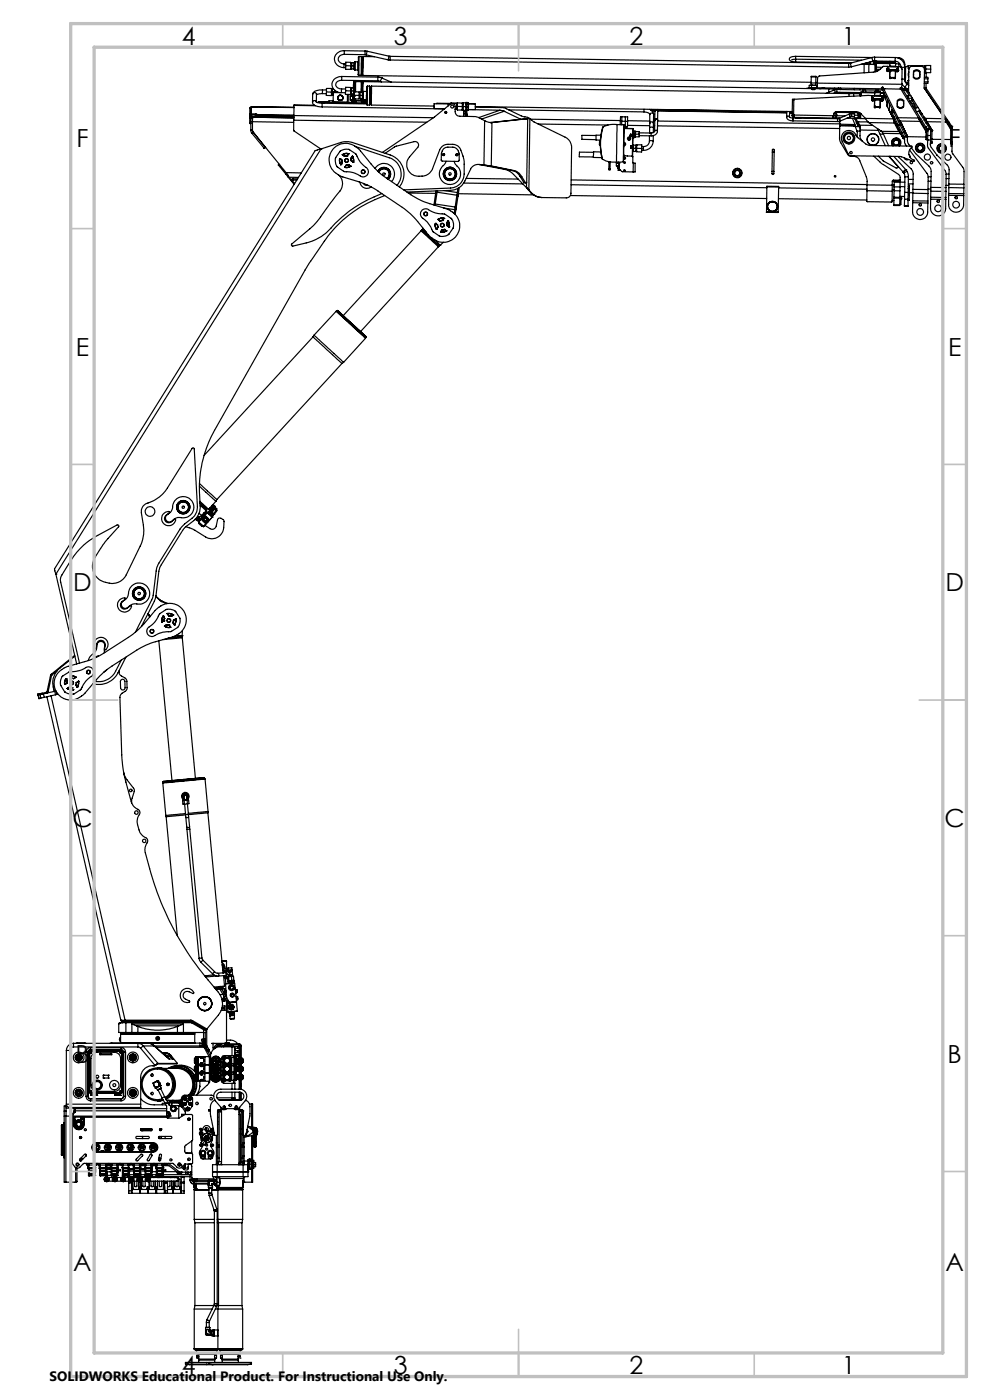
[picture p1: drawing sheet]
<svg xmlns="http://www.w3.org/2000/svg" width="210mm" height="297mm" viewBox="0 0 210 297" stroke-linecap="round" stroke-linejoin="round" font-family="sans-serif">
<defs><g id="words">
<g font-size="5.3">
<text x="38.5" y="9.5">4</text>
<text x="83.5" y="9.5">3</text>
<text x="133.6" y="9.5">2</text>
<text x="178.6" y="9.5">1</text>
<text x="16.2" y="31.2">F</text>
<text x="201.2" y="31.2">F</text>
<text x="16.1" y="75.5">E</text>
<text x="201.1" y="75.5">E</text>
<text x="15.5" y="125.5">D</text>
<text x="200.5" y="125.5">D</text>
<text x="15.4" y="175.5">C</text>
<text x="200.4" y="175.5">C</text>
<text x="16" y="225.5">B</text>
<text x="201" y="225.5">B</text>
<text x="15.5" y="269.7">A</text>
<text x="200.5" y="269.7">A</text>
<text x="38.5" y="291.5">4</text>
<text x="83.5" y="291.5">3</text>
<text x="133.6" y="291.5">2</text>
<text x="178.6" y="291.5">1</text>
</g>
<text font-size="2.9" x="10.5" y="292.9">SOLIDWORKS Educational Product. For Instructional Use Only.</text>
</g></defs>
<g fill="none" stroke="#000" stroke-width=".25">
<path d="M66.3 20l.3-.4h.3l.2 .4v1.6M66.3 20v1.7M68.4 19.9l-1.3 .2M68.4 19.9h.9M68.4 19.1a1.8 1.8 0 0 0-2.1 .9M68.4 19.1v.8M68.4 19.1h.9M69.3 18.8h1v1.5l-1.1-.1zM69.3 19.5h1M70.3 18.9h.2M70.5 19.5h.2M70.5 19.5v.7h.2"/>
<path d="M70.7 19.6h1.6M70.7 19.6v2M70.7 18.9h-.2v.6M71 19.2v.3M71.6 19.5h-.9v.1M72.4 19.6l.9 .1M72.5 17a.95 .95 0 0 0-1 .4 .95 .95 0 0 0-.1 1l.3 .3 .8 .2M72.5 18.9l-.1 .7M72.5 18.9h.8M72.5 17l7.7 .1M72.5 16.2a1.71 1.71 0 0 0-1.8 .9 1.71 1.71 0 0 0 .3 2l.9 .5h.5M72.5 16.2v.8"/>
<path d="M72.5 16.2l7.7 .2M73 14.4h.3M73 13.5v.9M73 13.5h.3M73 10.8a1.81 1.81 0 0 0-2.1 1.7 1.81 1.81 0 0 0 2.1 1.9M73 11.5a1.03 1.03 0 0 0-1.2 1 1.03 1.03 0 0 0 1.2 1M73 10.8v.7M73 11.5l4.4 .1M73 10.8h4.4M73.3 18.5l1.1 .1v1.4h-1.1zM73.3 19.3h1.1M73.3 13.2h1.1v1.5h-1.1z"/>
<path d="M73.3 13.9l1.1 .1M74.4 19.9h.1v.5M74.4 18.7h.2M74.4 13.4h.2M74.4 14.6h.2M74.6 19.3l-.1 .7h.6M74.6 19.3h.5M74.6 14v.6h.6M74.6 14h.5M74.7 20v.4M74.8 18.6h.1M74.9 20v.3"/>
<path d="M75.1 18.6v2.4h1.1v-.8M75.1 13.3v1.3M75.1 19.5h1.1v.7M75.1 17.4v.9M75.1 17.3v.1M75.1 18.3h.1M75.1 17.2v.1M75.1 17.2h.3M75.1 18.3v1.2M75.1 18.3v2M75.1 17.6h-.1v.3v.4h.1M75.1 18.3h.3"/>
<path d="M75.1 17.3h.3M75.1 18.6h-.5v.7M75.1 17.4h.3M75.2 13.3h-.6v.7M75.3 14.8h.7M75.3 13.1v1.7M75.3 13.1h.7M75.4 17.3v2.2M75.4 17.2v.1M75.5 17.3l-.1 .1M75.5 17.3l-.1 2.2M75.5 17.3h1.1"/>
<path d="M76 14.8v.1M76 13.1v1.7M76 13.1h.1M76.1 16h.5M76.2 12l-.2 .1v3.6l.1 .3M76.2 12l-.1 4M76.2 12h.5M76.2 19.6h.2M76.6 17.3v2.3M76.6 17.3l.1 .2M76.7 12l-.1 4M76.7 12l.1 .2"/>
<path d="M76.7 17.5h.1M76.7 17.5v2.1M76.7 15.8l-.1 .2M76.7 15.8h.2M76.7 17.5h.2M76.8 12.2l-.1 3.6M76.8 12.2h.1M76.9 15.8l.1 .2M76.9 17.5v3.4M76.9 12.2v3.6M77 16l95 1.5M77 17.3v2.3"/>
<path d="M77 17.3l95.1 1.5M77 17.3l-.1 .2M77 12v4M77 12h2.4M77 12l-.1 .2M77 19.6h-.6v1.3h.6M77.1 19.4l-.1 1.7M77.1 19.4h.7M77.4 11.6h.3M77.4 10.8l.5 .1M77.4 10.8v.8M77.7 11.6l4.6 1.1"/>
<path d="M77.8 19.4l-.1 1.7M77.8 19.4h.1M77.9 10.9l-.2 .7M77.9 10.9l4.6 1M78 18.3l-.2 .1v2.9a.77 .77 0 0 0 .1 1M78 18.3l-.1 4M78 18.3h.4M78.4 18.3v4M78.4 18.3l.2 .2M78.6 18.5l-.1 3.6M78.6 18.5h.1M78.7 18.5l-.1 3.6"/>
<path d="M78.8 18.3v4M78.8 18.3l101.3 1.6M78.8 18.3l-.1 .2M80.2 17.1l.4 .1M80.2 16.4l.8 .1M80.2 16.4v.7M80.2 16.4h.1M80.6 17.2l.3 .2M81 16.5l-.4 .7M81 16.5h.1M81 16.5l2 .9M82.3 12.7h.5"/>
<path d="M82.5 11.9l.3 .1M82.5 11.9l-.2 .8M82.8 12v.7M82.8 12.7l97.2 1.5M82.8 12l97.2 1.4M168.8 12.6l-.8 .1M168.8 12.6v.6M168.8 12.6l13.9 .2M168.8 13.2l11.9 .1M168.8 12a1.12 1.12 0 0 0-1.4 .6l.5 .4 .9 .2M168.8 12v.6M168.8 12l16.1 .2"/>
<path d="M171.9 18.6l-.9 .2M172 17.6v.5h1v-.5M172 18.7l1 .1zM172 17.6h1M172.1 18.8l.2 .2h.5l.2-.2M172.1 18.8h.9M172.1 16.3v-.1h1v.1M172.1 18.7v.1M172.1 16.3h1M172.1 16.3l-.1 1.3M172.1 18.6h1.1M172.2 18.1h-.5l-.1 .5h.5"/>
<path d="M172.2 18.1l-.1 .5M172.2 18.1h1M172.2 18.1h.1M172.2 18.6v.1M172.9 18.1h.1M172.9 18.6v.1M173 18.8h.1M173 18.8l2.8 .1M173 17.5h.4M173.1 16.3l-.1 1.3M173.2 18.1h.1M173.2 18.6h.1"/>
<path d="M173.2 18.1v.5M173.3 18.6l13.8 .2M173.3 18.1v.5M173.4 17.6l-.1 1M173.4 18.1h-.1M173.4 17.6l17.9 .3M174.8 18.7l-.9 .1M175.8 18.9v.7M175.8 18.9h1M176.8 18.9v.3M176.8 18.9h1.3M177 19.1l.2 .5"/>
<path d="M177 19.1l-1.7 .7M177 18.7v.2M177.2 19.6l-.4 .2M177.5 19.6h-.3M177.5 19l-.5 .1M177.5 19v.6M177.5 18.9h.1M177.5 19l5.6 .1M177.5 19.6h5.1M177.8 18.8h.1M177.8 18.7v.2l-.8-.1M177.9 18.7v.2h.4"/>
<path d="M178.1 18.9v.1M178.1 19.6v.2M178.1 18.9l.1 .1M178.2 18.7v.2M178.3 19.6v.2M178.3 18.7v.3M180 13.4v.8M180.1 19.9v.6M180.1 19.9h1M180.3 19.6v.3M180.4 13.4h-.4M180.4 13.4l.2 .8"/>
<path d="M180.5 19.6v.3M180.6 14.2h-.6M181.1 19.9v.5M181.1 19.9h1.3M181.2 18.7v.3M182.4 19.9v.5M182.4 19.9l.2 .1M182.4 18.8v.2M182.5 19.9h.1M182.6 20v.4M182.6 20h.1M182.6 19.6v.8"/>
<path d="M182.6 13.6h.7M182.6 19.6l3 .1M183.1 19.1h.4M183.1 19.1v.4M183.1 18.8v.3M183.3 13.6v1.8M183.3 13.6l1 .1M183.5 19.1l.1 .4M183.5 19.1h2.3M183.7 13.4h.8M184.7 13.1h.6M185 12.2l.2 .8"/>
<path d="M185 12.2l-4.6 1.2M185.2 13l-4.6 1.2M185.3 13.5h.1M185.3 12.9v.7h-.8v-.5M185.4 12.9v.7h.5M185.4 13.1h.3M185.5 12.9l-.3 .1M185.5 12.9l4.4 .1M185.5 12.1l-.5 .1M185.5 12.1v.8M185.5 12.1l4.4 .1M185.6 19.6l-.1 .6"/>
<path d="M185.6 19.6h.1M185.6 19.6v-.2h1.2v.2M185.6 19.5h-3v.1M185.6 19.6h1.2M185.6 13.7v1.5M185.6 13.7l-1.3-.1v1.8M185.6 13.7l.2 .1M185.7 13.1v.5M185.7 12.9v.2M185.8 13.8v1.4M185.8 13.8h.1M185.8 19.1h.5"/>
<path d="M185.8 15.2h.1M185.8 15v.2M185.8 14.7v.3M185.8 14.2v.5M185.8 19.1l.2 .3M185.8 15h.4M185.8 14.7h.9M185.8 14.2l1.3 .1M185.9 13.4l-.1 .8M185.9 13.3v.1M185.9 13.1v.2M185.9 13.4l2.9 .1"/>
<path d="M185.9 13.3l2.9 .1M185.9 13.1h2.9M185.9 12.9v.2M186.3 19.1v.3M186.3 19.1h1M186.8 19.6l-.1 .6M186.8 19.6h.1M187 19.7v.1M187 18.7l3.3 6.5M187.3 18.6v-.2l-.3 .2v.1M187.3 18.6l-.3 .1M187.3 18.6l3.2 6.4"/>
<path d="M187.4 19.8h.1M187.4 19.8v.5M187.4 19.8l-.6-.1 .7 .1M187.4 19.8h.2M187.4 18.8h.3M187.7 18.8l-.2 .2M187.7 18.8l3.3 .1M188.2 14.8h.1M188.2 14.5h.1M188.2 14.5h.2M188.2 14.8h.2M188.2 14.5v.3"/>
<path d="M188.2 15.1l.1 .1M188.2 15.1h.1M188.2 15h.1M188.2 14.1h-.9a3.1 3.1 0 0 1-1.8 1.2l-11.7 .8-.4 .4v1.1M188.2 14.1h.1M188.2 14.9v.2M188.2 15h.5M188.2 14.1h2.3M188.2 14.1v.4M188.2 14.1l2.3 .1M188.3 14.8l-.1 .1M188.3 14.5h.2"/>
<path d="M188.3 14.8h.1M188.3 14.5h-.1M188.3 15.1v.1M188.3 15.1h.3M188.3 15.2h.3M188.4 14.8h.1M188.4 14.5h.1M188.4 14.5v.3M188.5 14.8h-.1M188.5 14.5v.3M188.6 15.1v.1M188.7 15.1h-.1"/>
<path d="M188.7 15.1l-.1 .1M188.7 15h.1M188.7 14.8v.1M188.7 14.8v.3M188.7 14.8h1.3M188.7 16.4h.1M188.7 16.3h.1M188.7 16.4v.2M188.7 14.9v.1M188.7 14.8h.1M188.7 14.9v1.7h.3M188.7 15.2h.1"/>
<path d="M188.7 15.1h.1M188.7 16.6h1M188.7 14.9h1.2M188.7 16.4h1.2M188.7 15l1.2 .1M188.7 15v1.4M188.7 16.6h.1M188.8 13.4v.6M188.8 13.4h.1M188.8 13.2v.2M188.8 13.2l1.2 .1v.1M188.8 13.1v.1"/>
<path d="M188.8 14h1.2M188.8 13v.1M188.8 14v.1M188.8 13.4h1.2M189.7 16.6h.2M189.9 13l.7 .2 .4 .6 .1 .4M189.9 12.2a2.04 2.04 0 0 1 2 2.1M189.9 12.2v.8M189.9 16.4v.2M189.9 14.9v.2M189.9 14.8v.1M189.9 15.1v1.3"/>
<path d="M189.9 16.6h.1M190 13.4v.6M190 13.5h.7l-.1 .6M190 13.4h.1M190 14v.1M190 14.9l-.1 1.7M190 14.8v.4M190 15.1v.1M190 15l.5 .1zM190 14.8v.1M190 15.2h.4M190 15.2h.1"/>
<path d="M190.3 14.8v.1M190.3 14.8h.1M190.3 14.6h.1M190.3 14.6v.2M190.3 14.9h.1M190.3 14.8h.2M190.3 14.6h.2M190.4 14.5l-.1 .1M190.4 14.9h.1M190.4 14.5v.1M190.4 15.2h.1M190.5 14.9l-.1 .3"/>
<path d="M190.5 15.1l-.1 .1M190.5 14.1h.1M190.5 14.2l-.1 .3M190.5 14.9h.1M190.5 14.6v.2M190.5 14.1v.1M190.5 14.1h.5l.3 .5v3.3M190.5 12.3h.3M190.8 12.3l.4 .1 .5 .4 .2 .9M190.8 12.3l.2 .2M191 18.9l.1 .1M191 18.9h.1"/>
<path d="M191 18.8l4.1 6.6M191.1 14.2l.8 .1M191.1 14.2v.1M191.3 18.6l-.1-.1-.2 .2v.1M191.3 18.6l-.3 .2M191.3 18.6l4 6.6M191.3 17.7l.6 .7M191.3 17.9v.8M191.3 16.8h.6M191.4 18.8h.4M191.6 19.1h.2M191.8 18.8h.1"/>
<path d="M191.8 19.1h.1M191.8 13.7h.1M191.8 18.8v.3M191.9 16.8l.1 .5 .4 .5M191.9 18.4l.8 .6M191.9 17h.2M191.9 13.7v.8h.2M191.9 14.3v2.5M191.9 19.1h.4M191.9 18.8v.3M191.9 18.8h.4M192.3 18.8h.1"/>
<path d="M192.3 19.1h.2M192.3 19.4l.6 .9M192.3 18.8v.3M192.4 17.8l-.5 .6M192.4 17.8l.3 .2M192.5 19.1h.1M192.5 18.9v.2M192.5 19.2l-.3 .1 .1 .1M192.5 19.2h.1M192.5 19.2l.3 .4M192.5 18.9v.3M192.6 19.3l-.3 .1"/>
<path d="M192.6 17.1v.6M192.6 17.7h.2M192.6 17.1h.2M192.7 14.5h.1M192.7 14.5h.2M192.7 13.9v.6M192.7 13.9l-.6 .5v2.9l.5 .4M192.7 13.9l2.9 .1M192.8 17l-.2 .1M192.8 15.2l-.1 .4 .1 .7M192.8 14.5h.1M193.8 15.7v.2"/>
<path d="M193.8 15.1h.1M193.9 15.2l.2-.1a.83 .83 0 0 1 1 .2l-.1 1.1a.79 .79 0 0 1-1.2-.1zM193.9 15h.1a.84 .84 0 0 1 1.1 .2l-.1 1.4a.81 .81 0 0 1-1.3-.2zM195.1 15.7v.2M195.6 14v.1zM195.6 14.1h.1M195.7 14h.4v1.3M196.1 18.7l.1 .2M196.1 18.7v-4a.66 .66 0 0 0-.7-.6h-2.1a.68 .68 0 0 0-.5 .7l-.1 4.7 2.8 4.5M196.1 16.4h.7v1.3h-.8M196.1 17.4h.7M196.1 14.6h.1"/>
<path d="M196.1 18.7l4.3 6.4M196.1 16.7h.7M196.1 15.2h.3M196.1 14h.3M196.2 18.9h.1M196.2 18.9l4.5 6.7M196.3 15.2l.1 .1M196.4 13.9h1v1.5h-1zM196.4 14.6l1 .1M196.4 15.4l.1 1M196.4 18.7l-.1-.1-.2 .1M196.4 18.7l-.2 .2"/>
<path d="M196.4 18.7l4.6 6.7M196.4 17.7v1M53 26.2h.1M53 26.2h.2M53 25h.1M53 24.2v.1M53 23h.1M53 24.6h.1M53 23h.3l-.1 1.2M53 25h.2M53 24.2h.2M53 23v1.2"/>
<path d="M53 24.3v.7M53 25v1.2M53 24.3h.2M53.2 27.5l.2 .8M53.2 27.5h.4l.1 .5M53.2 25.8h.4M53.2 25.8v1.7M53.2 25h.1M53.2 24.2v.1M53.2 25.1v.7M53.2 23.3h.1M53.2 24.3h.1"/>
<path d="M53.2 25v.1M53.2 25.1h.4M53.3 23h-.1M53.3 23.2l-.1 .1M53.3 24.2h1M53.3 24.2h.1M53.3 22.8h9.1M53.3 22.8v1.4M53.3 22.8v1.5M53.4 24.3l-.3 .1-.1 .3M53.4 24.9l-.2 .1M53.4 24.3v.6"/>
<path d="M53.4 24.3h.7M53.4 24.9l8.9 .1M53.4 22.6h-.2l-.2 .4M53.4 22.6v.2M53.4 22.6l9 .2M53.4 28.3l2.6 3.1M53.6 25.8v1.9l.1 .3 7 8.6M53.6 25.8l8.7 .2M53.6 24.9v.9M53.6 24.9h.1M53.7 28l-.3 .3M53.7 28l2.5 3.2"/>
<path d="M54.1 24.3h.1M54.1 24.3l8.2 .2M54.3 24.2l.2 .1M54.3 24.2v.2M54.5 24.3v.1M54.5 24.3l7.8 .1M56.2 31.2l.1 .1-.2 .2-.1-.1M56.2 31.2l-.2 .2M59.1 35.1l1.5 1.8M59.2 34.9l-.2 .1 .1 .1M59.3 35l-.2 .1M60.6 36.9l.5 .6"/>
<path d="M60.7 36.6h.1M60.7 36.6l.6 1M60.7 36.6l3.2 .1M60.8 36.8l-.2 .1M61.1 37.5l1.3 1.6M61.2 37.4l-.1 .1M61.3 37.6l1.2 1.4M61.3 37.6h2M62.2 38.2l-.3 .1 .6 .7M62.2 37.9l-.3 .1v.3M62.2 38.2h.8M62.2 37.9v.3"/>
<path d="M62.2 37.9l.9 .1M62.3 25.5v2.2l5.8 3.9M62.3 25.5l28.2 .4M62.3 24.8l-9.1-.1-.2 .2 .2 .1M62.3 24.5v1M62.3 24.5l29.7 .5M62.4 22.4l-.1 2.1M62.4 22.4h4.5M66.3 21.7a1.75 1.75 0 0 0 2 1M66.7 22.3l-4.3 .1M67.1 21.6l1.2 .3M67.1 21.6l-.2-.2-.3-.1-.3 .4"/>
<path d="M68.1 31.6h.1M68.1 31.6l4.4-1.4 1.4-.1 8.9 2.8a4.2 4.2 0 0 1 1.9 6.7M68.1 31.6l-1.2 .4-55.3 88.7 .3 1.1M68.1 31.6l-56.2 90.2M68.3 21.9v.8M68.3 22.7l26 .4M68.3 21.9l9.5 .1M68.8 21.7l-1.3 .1M68.8 21.6h-1.2l-.2 .2 .3-.2 .2 .1M68.8 21.7v.2M68.8 21.6v.1M68.8 21.7l9 .1h-1.1"/>
<path d="M68.8 21.6h1M69.8 21.7v-.3h.8v.3M70.3 20.1h.2M70.6 21.5h.1M70.7 21.6l3 .1M70.7 21.4v.3v-.1M70.7 31.5a3.7 3.7 0 0 1 5.7 .5l2.3 2.8a14.2 14.2 0 0 0 3.3 3l6.6 4.4 1.5 .7 4.5 1.4a3.6 3.6 0 0 1 2.9 3 3.6 3.6 0 0 1-1.9 3.7 4 4 0 0 1-4.7-1.2l-2.3-2.8a15.1 15.1 0 0 0-3.3-3l-5.1-3.5a14.9 14.9 0 0 0-4-1.9l-3.5-1.1a3.7 3.7 0 0 1-2-6zM71.9 37.2a2.58 2.58 0 0 1 .2 3.3l-5.4 7.2-4.8 4-.1 .3 .3 .2 2.8-.7a10.5 10.5 0 0 0 6.2-4.1 27.3 27.3 0 0 1 9.9-6.3M72.1 33.7l-.1 .5 .3 .7M72.1 33.7l-.1 .6 .3 .6M72.1 33.7h.1M72.1 33.7l.4 .3"/>
<path d="M72.1 32.1a2.19 2.19 0 0 1 2.1-.3l1.4 1a7.1 7.1 0 0 0 2.4 3.1 1.13 1.13 0 0 1-.4 1.4 1.13 1.13 0 0 1-1.4-.1 8 8 0 0 0-3.2-.8l-1.4-.9a1.99 1.99 0 0 1-.4-2.1zM72.3 34.9h.1M72.5 34l.1 .5M72.5 34h.1M72.6 34.5l-.3 .4M72.6 32.8h.1M72.6 32.8l.5 .3M72.6 32.8l.5 .4M73.1 33.1h.1M73.1 33.2h.1M73.1 35.5h.1M73.2 35.5h.1"/>
<path d="M73.4 35v.1M73.4 35.1l-.2 .4M73.4 35h.1M73.4 35l-.3 .5M73.6 33.1h.1M73.6 33.1h-.5M73.6 33.1l-.5 .1M73.7 21.7v.1M73.7 20v1.7M73.9 32.6h-.5l-.8 .2M73.9 32.6h-.7l-.6 .2M73.9 32.6h.1"/>
<path d="M73.9 32.6l-.3 .5M73.9 35h-.5M73.9 35h.1M74 20v1.8M74 35l.4 .2M74.4 35.3l-.7 .3-.5-.1M74.4 35.2h.1M74.4 35.2l-.8 .3h-.4M74.4 35.2v.1M74.4 33.6h.1M74.4 33.6l.1 .5M74.5 34.1l.4 .3"/>
<path d="M74.5 34.1h.1M74.5 21.2v.6M74.6 21.2v.6M74.7 33.2l.3 .7-.1 .5M74.7 33.2h.1M74.7 33.2l-.3 .4 .1 .5M74.7 33.2l.3 .6v.6M74.7 33.2l-.3 .4M74.8 33.2l.2 .6v.6M74.9 20.3v1zM74.9 20.4h-.6v.8h.5M74.9 21.3v.5"/>
<path d="M74.9 34.4h.1M74.9 21.1h.2M74.9 20.5h.2M75 34.4h.1M75 34.4h-.1M75.1 21.2v.1M75.1 21.3v.1M75.1 21.4h.2M75.1 21.2h.2M75.1 21.3h.2M75.1 20.3h.1M75.1 20.3v.9"/>
<path d="M75.1 20.2h1.1M75.1 21.4v.4M75.3 21.3h.1M75.3 21.3v.1M75.4 21l-.1 .3M75.4 31.1l7.2 2.4a3.6 3.6 0 0 1 1.6 5.8M75.4 21v.3M75.4 21.3h1.2M75.5 21.4v.4M75.5 21.4h1.2M75.5 21.3v.1M76.2 20.8h.2"/>
<path d="M76.3 38.7a1.51 1.51 0 0 0 2.4 .9M76.4 20.2h.5M76.6 20.9v.4M76.6 21.2h.1M76.7 20.9v.2M76.7 21.1v.1M76.7 21.4v.4M76.7 21.1h.1M76.7 21.1l-.1 .2M76.7 21.3l1.1 .1M76.7 21.5h1.1M76.7 21.2v.2"/>
<path d="M76.8 20.9v.2M76.8 21.1l.1 .2M76.9 20.9v.4M76.9 21.3h.9M77 21.1h.7M77.1 38.9l.3 .4h.6M77.6 39.1l.2 .1M77.7 21.1l.1 .1M77.9 22.3h.5M78.5 22.1l-.1 .2M78.5 22.1h.1M78.6 22.1l.2 .2"/>
<path d="M78.8 22.3l13.3 .2M79.6 35.7a2.25 2.25 0 0 1 3.3-.5 2.25 2.25 0 0 1 .1 3.3M80.2 36.3a1.41 1.41 0 0 1 2.1-.5 1.41 1.41 0 0 1 0 2.2 1.4 1.4 0 0 0 0-2.2 1.4 1.4 0 0 0-2.1 .6M80.3 36.4a1.28 1.28 0 0 1 1.9-.5 1.28 1.28 0 0 1 0 2.1M80.3 36.5a1.24 1.24 0 0 1 1.9-.6 1.24 1.24 0 0 1 0 2M81.7 32.5l2.1-1.4 4-1a.74 .74 0 0 1 .9 .3 .74 .74 0 0 1-.1 .9l-1.7 2a2.49 2.49 0 0 0-.4 2.7 2.49 2.49 0 0 0 2.4 1.4 2.88 2.88 0 0 0 2.3-.7l.5-.7 1.6-4.4a1.9 1.9 0 0 1 1.7-1l1.4 .1a1.75 1.75 0 0 1 1.4 1.2l.7 2.3v2.7a3 3 0 0 1-2.9 3l-10 .4M82.5 36.5a1.13 1.13 0 0 0-1.1-.7 1.13 1.13 0 0 0-1 .7M82.5 36.5a1.17 1.17 0 0 1-.4 1.4M82.5 36.5a1.12 1.12 0 0 0-1.1-.7 1.12 1.12 0 0 0-1 .7M82.5 36.5v.1a1.01 1.01 0 0 1-.4 1.2M94.2 31.5l.7-.3 1.6 .1a1.59 1.59 0 0 1 .9 1.2v1.5l-.2 .3-3.5-.1-.1-.2v-1.5zM94.6 34.2l-.2 .5a2.45 2.45 0 0 0-.4 3.9 2.28 2.28 0 0 0 3.3-.4 2.28 2.28 0 0 0-.6-3.3l-.4-.7"/>
<path d="M95.1 22h-3v1l2.2 .1M95.8 22h-.7v.5M96 22h.9v1.2h-.3M96.6 23.2h.4M96.9 23h.1M96.9 22.2h.1M97 21.9l-4.3 .1M97 21.8v1.6h1l.1-.8M97 22.6h1.1M97 21.8l1.1 .1M97.1 40l-.1 .8M97.4 39.8l-.1 1.1"/>
<path d="M98.1 23.2h.1M98.1 22h.2M98.1 21.9v.7M98.1 21.9h.2M98.2 22.6v.8h.6M98.2 22.6h.8M98.4 38.8l12.5 .2M98.4 23.7v.4M98.4 23.4v.3M98.4 24.1l.4 .1M98.4 24.1v.6M98.4 23.7h.4"/>
<path d="M98.8 24.4h.2M98.8 24.2h.2M98.8 24.2v.5M98.8 24.5h.2M98.8 22.1v2.1M98.8 22.1h.1M98.8 21.9v.1M98.8 21.8h.3M98.8 22.1h.3M98.8 22l.2 .1M98.8 21.8v.1M98.8 22v.1"/>
<path d="M98.8 21.8h-.5l-.1 .8M98.8 21.9h.3M98.9 37.8l11 .2M99 24.2v.2M99 24.4h.1M99 24.5h.1M99 24.5l-.2 .1M99 22.6h.4M99 21.8v.1M99 22.6v.1M99 24.4v.1M99 21.8h.4v.8"/>
<path d="M99.1 22.1v.5M99.1 22.1h.1M99.1 21.9v.1M99.1 22.7l-.1 1.5M99.1 21.9h.1M99.4 22h1.4v1.2h-1.5l6.7 .2M99.4 22h1.2M99.4 22.6l-.1 .8h-.2M100.8 22.7l6.2 .2 3.6 1.7 1.3 .3M100.8 22.6l67.3 1.1M101.6 34.9l5.4 1a3.8 3.8 0 0 1 1.9 1.1l2.8 2.8M101.6 34.9l-.9 .1-.7 .6-1.5 3a3.4 3.4 0 0 1-2.9 1.8l-9.3 .3"/>
<path d="M101.6 34.9l1.1 .1M102.7 35h.1M102.7 35l1.5 .2M102.7 35l1.2 .2M102.8 25.6l-2-.9h-3.3a.96 .96 0 0 1-.9-1v-1.2a.66 .66 0 0 0-1.1-.4l-3.3 2.7-11.1 7.5M102.8 25.6l.9 .4h.6M102.8 25.6l-.1 9.4M103.9 35.2h.3M103.9 35.2l4.8 1M104 26h.4M104.2 35.2l4.9 1M104.4 26l-.2 9.2"/>
<path d="M106 23.4l1 .2M106 23.4l-4.4 1.5M107 23.6l3.5 1.7M107 23.6l-4.8 1.7M107.9 23.3l28.7 .4M108.7 36.2l.9 .4 .7 .9M108.7 36.2h.4M109.1 36.2l1 .5 .6 .8M110.3 37.5h.4M110.3 37.5l.8 1.2M110.7 37.5l.7 1.2M111.1 38.7h.3"/>
<path d="M111.4 38.7l.1 .1M111.6 25.2h.1M111.6 25.2h.3M111.6 25.2l-7.6 .8M111.7 39.8h.1M111.7 39.8l.5 .5M111.7 39.8l.4 .5M111.7 38.8v1M111.9 24.9l.5 .2M111.9 25.2h.1M111.9 24.9v.3M111.9 25.2l-.2 13.6-.6-.1"/>
<path d="M111.9 25.2l-7.5 .8M112.4 25.1l.9 .8 6.6 3.2a2.37 2.37 0 0 1 1.3 2.3l-.1 9.6a1.02 1.02 0 0 1-1 1l-5.1-.1M112.4 25.1l-.2 15.2M112.6 25.3l19 .3M114.2 26.3l14.8 .2M121.1 39.2l41.6 .6M121.2 38.2l62.7 1M125.9 32.3h-3v.5v.5h3M126.4 28.7h-3v.9h3M127.4 30l-.2-.1-.1 .8h.2M127.4 32.2h-1.5v1.2h1.8M127.5 28.7h-1.1v1h1"/>
<path d="M127.8 33.8l1.6 .6h1.4M127.8 27.1a12.5 12.5 0 0 0 0 6.7M127.9 26.9l-.1 .1M127.9 26.9a12.6 12.6 0 0 0-.1 6.9M129.2 35.8v.2l.2 .1v-.3M129.2 35.8h.2M129.2 34.3h.1M129.2 34.3l.2 .1v1.4M129.2 34.3v1.5M130.8 34.4v.2M130.9 26.4l1.4 .1M130.9 26.4l-1.8 .1-1.2 .4"/>
<path d="M130.9 26.4l-.1 8M131 35.2v.4h.3M131.1 34.4l.3 .4v1.1l.5 .5 2.4 .1M131.2 35.6l-.1 .5h.5M131.2 35.2v.4M131.3 34.6h.1M131.3 34.6v.6M131.3 34.6h-.6v.6h.6M131.6 25.7h1.5v1.1h-.7M131.6 25.7v.8M131.9 24.8v1.7M131.9 24.8h.7"/>
<path d="M131.9 24.8h-.3v.9M132.2 34.4h-1.4M132.3 33.5a.21 .21 0 0 1 .3 0 .21 .21 0 0 1-.1 .3 .21 .21 0 0 1-.2-.2M132.3 32.8l.6 .3h1.2M132.3 26.5l-.1 7.9M132.3 30.2a.35 .35 0 0 1 .4 .4 .35 .35 0 0 1-.4 .3M132.3 30.4l.2 .2-.2 .1M132.4 27.1h.4v.1M132.4 27.2l1.8 .1M132.4 27.3h1.8M132.4 36.3h.1M132.5 34.4h.1"/>
<path d="M132.6 24.8v2M132.6 24.8h.5v.9M133 26.8v.4M133.1 26.6l4.7 .1M133.1 25.6l4.7 .1M133.4 29.3l.2 .1-.1 .1h-.1zM133.7 28.9h.1M133.7 28.7h.1M133.7 28.9v.1M133.7 29h.1M133.7 28.9l.1 .1M133.7 28.7h.2l-.1 .1"/>
<path d="M133.8 28.9h.1M133.8 28.9h-.1M133.8 28.6v.2M133.8 28.6l-.1 .1M133.8 28.8h.1M133.8 28.8v.1M133.8 28.5v.1M133.8 31.3l.1 .1M133.8 31.3v.1M133.8 28.9v.1M133.8 31.4h.2zM133.8 31.2l.1 .1"/>
<path d="M133.8 31.3h.1M133.8 31l.1 .1M133.8 28.7h.1M133.9 31.2h-.1M133.9 31.2h.1M133.9 31.3v.1M133.9 31.1h.1M133.9 30.9l-.1 .1M133.9 30.9l.1 .1M133.9 31.3h.1M133.9 31.2l-.1 .1M134 31h.1"/>
<path d="M134.1 33.1l.1 .1 .1 1.4M134.2 30.8h.7v1.3h-.7M134.2 27.3h.1M134.2 27.3l-.1 5.8M134.3 27.8h.4v.7M134.3 27.3l-.1 5.9M134.3 34.6h.4v1.9h-.4M134.3 34.6v1.9M134.4 30.8l-.1 1.3M134.4 31.5h.5M134.4 27.8v1.5h-.2M134.4 28.5h.3"/>
<path d="M134.7 28.5v.6h-.5M134.7 28.9h.1M134.7 28h.1M134.8 28.5v.5h.8v-.5M134.8 28.5h.8M134.8 28.5v-.6h.8v.6M134.9 32.1h.1M134.9 30.9h.2M135 31.5l.1-.8h1v.8M135 31.5h1.1M135 31.5v.7h1.1v-.7M135.6 28.8h2.5"/>
<path d="M135.6 28.2h2.5M136.1 31.9h.4M136.1 31.1h.4M136.5 31.1v.8M136.6 23.7a1.08 1.08 0 0 1 1.2 .6M136.6 23.2v.5M137.8 29.9l-.4 .8-.9 .4M137.8 29.9h.8M137.8 28.8v1.1M137.8 23.2l.7 .6 .1 .5M137.8 27.1l.3-.2 .5 .2M137.8 27.1v1.1"/>
<path d="M137.8 26.2v.9M137.8 26.2l.2-.3h.3l.3 .3M137.8 24.3l.3-.3h.4l.1 .3M137.8 24.3v1.9M138.1 28.2v.6M138.1 23.4h.1M138.1 23.4h.5M138.2 23.4l.7 .2M138.2 23.2v.2M138.3 23.5h.5M138.6 29.9a2.05 2.05 0 0 1-2.1 2M138.6 28.7v1.2"/>
<path d="M138.6 26.2v.9M138.6 27.1v1M138.6 26.7h.3M138.6 24.3v1.9M138.6 25.7h.3M138.9 27.8l-.2 .3-.6 .1M138.9 27.8l.3-.2 .3 .3M138.9 25.4v.1M138.9 25.5l.2-.2 .3 .1 .1 .1M138.9 25.4l.2-.2 .4 .2M138.9 25.5v2.3M138.9 23.6l.4-.2 .2 .3"/>
<path d="M138.9 23.6v1.8M139.4 23.2l.1 .5M139.5 27.9l-.5 .7-.9 .2M139.5 25.4v.1M139.5 25.7l38.8 .6M139.5 25.5v2.4M139.5 23.5l27.4 .4M139.5 26.7l38.6 .6M139.5 23.7v1.7M139.5 23.5l27.4 .5M154.6 23.5h.3M162.7 39.6v-.1h2.5v.2"/>
<path d="M162.7 39.6l2.5 .1M162.7 39.6l-.1 5.3M163.8 36.4v.1a.27 .27 0 0 0-.1 .4 .27 .27 0 0 0 .4-.1v-.4M163.8 36.4h.3M163.8 32.3v-.1a.26 .26 0 0 1 0-.4 .26 .26 0 0 1 .4 0v.5M163.8 32.3h.4M163.8 32.3v4.1M164.2 32.3l-.1 4.1M165.2 39.7l-.1 5.2M165.2 39.9l18.7 .2M166.9 24.9a.36 .36 0 0 1 .3-.3 .36 .36 0 0 1 .4 .3l.6 .1M166.9 24.9l.3 .5 1 .2"/>
<path d="M166.9 23.7v1.2M166.9 23.6v.1M167.5 23.9h.6M167.5 24h.6M167.5 23.7h.1M167.5 23.7v1.2M168 24.4v.2h.3M168 24.4l.3 .1M168.1 21.2v-.1h.3v.1M168.1 21.2h.3M168.1 21.2l-.1 3.2M168.2 25v.6"/>
<path d="M168.2 25.6l9.5 .2M168.2 25l9.5 .2M168.3 24.5v.1M168.3 24.4h.2M168.3 24.6v.3h.2M168.3 24.3l.2 .1M168.3 24.3v.2M168.4 21.2l-.1 3.1M168.5 24.4v.5M168.5 24.9l8.2 .1M168.5 24.4l8.2 .1M168.8 25l1 .1"/>
<path d="M169 24.9l-.1 .1M169.7 24.9v.1M176.7 25h.1M176.7 24.5h.1M176.7 24.5l.1-.1a.5 .5 0 0 1 .5-.6l4.5-.1 .6 .3 1.2 1.1M176.7 24.5v.5M176.8 24.5h.5M176.8 25h.5M176.8 24.5v.5M176.9 24.1h.5M176.9 24h.5M177.2 23.8h3.2v.4"/>
<path d="M177.3 24.5v.5M177.3 24.5l2 .1M177.3 25l.9 .1M177.4 24h.1M177.4 24.2v.1M177.4 24l.2 .5M177.4 23.8v.5M177.4 24.3l.1 .2M177.7 25.2v.6M177.7 25l.1 .2M177.8 25.1h.1M178 25.7l.1 .4"/>
<path d="M178 25.1l-.3 .1M178 25.1l.2 .6M178.1 25.7v.9h.2M178.2 25.7l-.5 .1M178.3 26.7h-.2v2.5l.1 .9 1.7 2.8 .4 .2 .9 .1a1.42 1.42 0 0 1 1.2 .9l1.5 3.7v1.4M178.3 26.6l3.1 .2M178.3 26.3v.3M178.3 26.3l2.9 .1M179 28.1a1.79 1.79 0 0 1 2.8 1l1.9 1.4 .7 .4 9.1 .2a1.66 1.66 0 0 0-.7 1.6 1.66 1.66 0 0 0 1.2 1.4l-.2 .2-2.8-1.1-10.7-.2-.3-.3-1.5-3v-.9zM179.6 25.1h3M180 23.7v.1h1M180.1 24.2l.2 .6"/>
<path d="M180.1 24.2l-2.1 .9M180.3 24.8l-2.1 .9M180.6 23.8l.5 .3M180.7 24.1l-.6 .1M180.7 24.7l-.4 .1M180.7 24.1v.6M180.7 24.1h.6M180.7 24.7h.6M180.8 25.1l.5 1.2M180.9 24v.1M180.9 24.1h.1M181 23.7v.1"/>
<path d="M181 23.8l1.3 .1M181 26.7h.1M181.3 24.4v-.5h.7v.5M181.3 24.4l-.1 .6h.8v-.6M181.3 24.4h.7M181.3 25.1l.1 .2M181.3 26.3l-.1 .1M181.3 26.3v.4h-.1v-.3M181.4 26.8a2.77 2.77 0 0 1 .4 2.3M181.4 25.3l.2 .6M181.4 26.8l.9 .1M181.6 25.1v.1"/>
<path d="M181.6 25.9l.1 .2M181.6 25.2l-.2 .1M181.6 25.2l.3 .6M181.7 26.1l.2 .4M181.8 27.8h.7M181.9 25.8v.2M181.9 26.5h.2M181.9 25.9h.1v.3M181.9 25.8l-.3 .1M181.9 26l-.2 .1M181.9 26l.2 .4M182 24.9h.1"/>
<path d="M182 24h.1M182.1 26.4v.1M182.1 26.4l-.2 .1M182.1 24.4v.6h.5M182.1 26.5l.3 .4M182.1 24.4h.3M182.4 26.6l.1 1M182.4 26.9l.1 .3M182.4 26.6v.3M182.4 23.9h-.3v.5M182.4 26.6h2.7M182.4 24v1"/>
<path d="M182.5 27.6v1.5l.5 .8M182.5 27.6l3.8 .1M182.6 24.2v.9M182.6 24.1v.1M182.6 25.1l1 .1M182.6 24.2h.1M183.6 25.1l.7 .9M183.6 25.1l5.9 .1M183.9 39.2v1.3M183.9 39.2l5.4 .1M184.1 25.9h-2l.3 .7M184.3 26l5.4 .1"/>
<path d="M184.3 26l2.7 1.9M185 20.7v.3M185 21h.2M185 20.7h.2M185 21.3h.1M185 21.3v.1M185 20.3l2.3 .1M185 20.3v.1M185 21.2h.1M185 21.1h.1M185 20.3l-16.5 .8-.1 .1M185 21.2h.5"/>
<path d="M185 20.3v.4M185 21.1v.3M185 20.4h2.3M185 21.3h.4M185 21.4h.4M185.1 21.1h-.1M185.1 21.1h.1M185.2 20.7h.1M185.2 21h.1M185.2 20.7v.3M185.2 21v.1M185.2 21.1h.1"/>
<path d="M185.3 33.1l1.8 1.6 3.7 2.5 .1 1h-1.5l-.1 .2v.9M185.4 21.3v.1M185.5 21.3h-.1M185.5 21.3l-.1 .1M185.5 21.2h.1M185.5 21.2v.1M185.5 22.6v.2M185.5 21h.1M185.5 21v.1M185.5 22.8h.3M185.5 22.5h.1M185.5 22.6h.1"/>
<path d="M185.5 22.8h1.2M185.5 22.6h1.2M185.5 22.8h.1M185.5 21.4h.1M185.5 21v.2M185.5 21l1.3 .1M185.5 21.1v.1M185.5 21.2l1.8 .1-.5-.1M185.5 21.3h.1M185.5 21.1h1.2M185.5 20.2h1.2M185.5 21.2v1.4"/>
<path d="M185.5 20.2v.1M185.5 21.1v1.7M186.2 27.3l.1 .4M186.3 27.5h.1M186.3 33.1l1.2 1.2 2.6 1.4 .3-.1v-.4l-1.8-2M186.3 27.7l1.5 3.2M186.7 22.6v.2M186.7 22.8v.1M186.7 28.5h.7M186.7 21.1v1.5M186.7 21.1v1.7h-.3M186.7 20.2v.1"/>
<path d="M186.8 21.3v.1M186.8 21.1v.3M186.8 21.1h-.1M186.8 27.7v.1M186.8 27.8h.1M186.8 21.4h.4M186.8 21.4h.1M187 27.9h3.7M187 27.9h.1M187 27.9l.3 .4M187 21.1h.1M187 20.7h.1"/>
<path d="M187 21.1h.2M187 20.7v.4M187 20.7h.2M187.1 21.1h.2M187.1 20.7v.4M187.1 20.7l.2 .1M187.2 21.1h.1M187.2 21.4h.1M187.2 20.7h.1M187.3 21.3l-.1 .1M187.3 21.1l-.1 .3M187.3 20.4l-.1 .3"/>
<path d="M187.3 21.1h.1M187.3 20.4h.2M187.3 20.8h.1M187.3 20.8v.3M187.3 28.3l3.8 .1M187.3 28.3l1.2 2.6M187.5 20.4l.6 1.2v.8l2.2 4.3M187.5 20.4h.4M187.7 20.7h.3M187.7 20.4l.3 .1M188.3 21.2l-.1 1.5M188.5 23.2h.1"/>
<path d="M188.5 23.2l.1 .3M188.7 21.9l-.1 1.6M188.7 23.6l.5 .3M188.7 23.6l.6 1.1M188.8 33.2v.2M188.8 33.4l2.8 3.1M189 33.2l-.2 .2M189.2 23.3v.6M189.2 23.3h.1M189.2 23.8l.4 .9M189.3 24.7h.1M189.3 24.7h.1v.3"/>
<path d="M189.3 39.3v1.3M189.3 24.7v.1M189.3 39.2h.4M189.3 23.2l-.1 .1M189.3 23.7l.3 .1M189.4 30.9a1 1 0 0 1 0-1.4 1 1 0 0 1 1.4 0 1 1 0 0 1 0 1.4M189.4 23.5l-.1 .2 .3 .1-.4 .1M189.4 25l.1 .2M189.4 25h.1M189.5 23.6v.1M189.5 25.2h.1M189.5 30.9a.9 .9 0 0 1-.1-1.3 .9 .9 0 0 1 1.3 0 .9 .9 0 0 1 0 1.3"/>
<path d="M189.5 25.2l.6 1.1M189.5 25.3h.1M189.5 25.3l.1 .1M189.6 24.7l.1 .2M189.6 25.4l.1 .7M189.6 25.3l.1 .3M189.6 25.3v.1M189.6 24.7l-.2 .1M189.6 33.2l2.5 2.8M189.7 39.6v.9M189.7 39.6h1.2M189.7 38.5v.1"/>
<path d="M189.7 38.6h1.2M189.7 38.6v1M189.7 38.5h1.2M189.7 38.4h1.2M189.7 38.4v.1M189.7 24.9l.1 .1M189.7 24.9l-.3 .1M189.7 25.6v.5M189.7 26.1l.9 1.7M189.7 25.6l.7 1.3M189.8 25l-.3 .2M189.8 25l.6 1.2"/>
<path d="M190.1 26.3l.2 .4M190.1 26.4h.1M190.3 25.2l.3 .6M190.3 26.7l.7 1.5M190.4 21.9v.2M190.4 21.3h.1M190.4 26.2l.1 .4M190.4 26.2l-.3 .1M190.5 21.4a.82 .82 0 0 1 1.2 .2l-.1 1a.76 .76 0 0 1-1.2-.1zM190.5 33.2l2.8 2.6 .3 .5v3.9M190.5 24.9l4.4 .1M190.5 26.5h.4"/>
<path d="M190.5 25l.4 .6M190.5 21.1a.91 .91 0 0 1 1.2 .2l-.1 1.5a.78 .78 0 0 1-1.3-.2l.1-1.3zM190.5 25l-.2 .2M190.5 26.6l-.2 .1M190.5 26.6l.8 1.4M190.5 26.6h.5M190.6 25.8l1.5 3M190.6 27.8v.1M190.6 27.4v.4M190.6 27.9h.1M190.6 38.2v.1M190.7 27.5l-.1 .4"/>
<path d="M190.7 27.9l.4 .5M190.7 27.6v.3M190.8 25.5l.1 .1M190.9 25.6l-.3 .2M190.9 25.6l1.5 3.1M190.9 25.7h4.2M190.9 25.7l.4 .7M190.9 39.6v.9M190.9 38.5v.1M190.9 38.4h-1.2M190.9 38.4v.1M190.9 38.6v1"/>
<path d="M190.9 38.6l1 .1M190.9 39.6h1M191 25.8l.2 .5M191 25.9l1 1.9M191 28.1l.1 .3M191 28.2l.4 .7M191.1 28.4h.1M191.1 28.4l.5 1h.3v.9l.4 .7M191.1 26.1l.4 .6M191.1 28.5h.1M191.2 28.5l.3 .7M191.2 28.5h.1"/>
<path d="M191.3 28l.4 .8M191.3 26.5h.1M191.3 28l-.3 .2M191.3 26.4h.1M191.3 26.4l1.2 2.5M191.3 28.1h.4M191.3 26.6h.1M191.4 28.9l.2 .3M191.5 29.1h.1M191.5 29.2l.1 .1M191.6 36.5l.1 .2M191.6 36.5h.1"/>
<path d="M191.7 21.9v.2M191.7 28.8l-.3 .1M191.7 28.8l.1 .3M191.7 36.7l.2 .8M191.8 29.1l.1 .1-.3 .2v-.2M191.8 33.5l.4 .4 .6-.1M191.8 29.1l-.2 .1M191.8 29.1h.7M191.9 37.5h.8M191.9 37.5v3.3M192.1 28.1h.1M192.1 36l.3 .3"/>
<path d="M192.1 36h.1M192.1 36l-.5 .5M192.3 20.3h.2v.4M192.4 28.7l-.3 .1M192.4 36.3l.3 1.2M192.4 36.3l-.7 .4M192.5 28.9v1l.5 1.1M192.5 28.9l3.8 .2 .2-.1M192.5 20.4h.2M192.7 20.8h.7M192.7 40h.2M192.7 39.5h.2"/>
<path d="M192.7 39.2l.2 .3M192.7 37.5v3.3M192.7 38.1h1M192.7 39h1M192.8 32.8l.2 .2v.4M192.9 40h.1M192.9 39.5v1.5M192.9 31.8l3.8 5.1 .2 .5-.1 2.8M193.2 20.3h-.5v.6M193.3 21.8l.7 .4M193.3 31.4l.9 1.2 2.9 2.6 .3 .6v4M193.4 21.2h.3"/>
<path d="M193.4 20.7v.7h-.4M193.4 21.2l1 1.7M193.7 22.5h.3v.5M194 22.9h.2M194.2 22.9v.5M194.7 22.8l-.5 .1M194.9 25h.1M194.9 23.6l.3 .5M194.9 25v.3M194.9 25.1h.1M194.9 25.3l.2 .4M194.9 25.2v.1"/>
<path d="M195.1 25.4l.3 .5M195.1 25.7l1.4 2.4M195.1 25.4v.3M195.2 23.5l-.8 .2M195.2 24.1l.1 .2M195.3 25.2l.4 .5M195.3 24.3l.8 1.2M195.3 25.2l-.2 .2M195.4 25.9l1.1 1.7M195.5 24v.1M195.5 24l-.3 .1M195.5 24.1l-.2 .2"/>
<path d="M195.5 24.1l.8 1.3M195.7 25.7l-.3 .2M195.7 25.7l1 1.8M196 24.8l.6 1M196 24.9l.1 .1M196.1 25.5l.3 .6M196.3 25.1l4.1 .1M196.3 25.4l.4 .5M196.3 25.4l-.2 .1M196.4 26.9h.1M196.4 26.1l1 1.5M196.5 29.6h.1"/>
<path d="M196.5 29.6l.3 .1M196.5 26.9v.2M196.5 27.6v1.4M196.5 27.6v.1M196.5 29.6h.3M196.5 26.9l.2 .4M196.5 28.7h.1M196.5 29v.6M196.6 25.8l1 1.6M196.6 25.8l4.1 .1M196.6 27.3h.6M196.7 25.9l-.3 .2"/>
<path d="M196.7 25.9l.9 1.5M196.7 27.5l-.2 .1M196.7 27.5l.1 .1M196.7 27.4h.6M196.8 29.6h-.3M196.8 27.7h-.3M196.8 29.7l-.1 1.3 .2 .4 3.7 4.9 .1 .5v3M196.8 27.6l-.3 .1M196.8 27.6v.1M196.8 27.7v.1M196.8 28.7h.6M196.8 29.7h.6"/>
<path d="M196.8 27.8h-.3v1.8M196.8 27.8v1.8M196.9 37.5h.6M196.9 38.4h.6M197.4 27.6v.2M197.4 30.1v.1M197.4 30.2v.2h.3M197.4 30.1h.3M197.4 30.2h.3M197.4 30.2h.1M197.4 27.8h.3M197.4 27.8h.1"/>
<path d="M197.4 27.8v2.3M197.4 39.8v.8M197.4 39.8h3.3M197.6 27.4l.1 .4M197.6 27.4l-.2 .2M197.6 27.5h.1M197.7 30.1v.1M197.7 30.2v.2M197.7 30.4l-.4 .1 .1 .6 1.4 1.8 2.2 2.2 .3 .5v3.4M197.7 30.2h.1M197.7 29.5h4M197.7 27.7h.1"/>
<path d="M197.7 27.8h.1M197.7 27.8v2.3M200.4 25.1v.1M200.4 25.1l1.2 1.8M200.4 25.2l.1 .1M200.5 25.3l.2 .6M200.5 25.2l.2 .3M200.5 25.2v.1M200.7 39.8v.8M200.7 39.3h.6M200.7 25.5v.4M200.7 25.9l.9 1.4"/>
<path d="M200.7 25.5l.9 1.5M200.7 36.9h.6M200.7 37.9h.6M200.7 25.6l.4 .5M201 25.4l.3 .6M201 25.4l-.3 .2M201.1 26.1h.1M201.1 26.1l.5 .8M201.3 39v.8M201.3 39.8l3.2 .1M201.3 39l3.2 .1M201.3 39.8v1.3"/>
<path d="M201.3 26l-.2 .1M201.3 26l.6 .7M201.6 26.9h.1M201.6 27.3l.1 .4M201.6 27l.1 .3M201.6 26.9l.1 .3M201.6 27v.3M201.6 26.9l.1 .2M201.6 30.2v.1M201.6 30.3v.1M201.6 30.4l.4 .1-.1 1.7 .2 .4 2.3 3.3 .1 3.2M201.6 30.2h.4"/>
<path d="M201.6 30.3h.4M201.6 30.3h.1M201.7 27.1h.3M201.7 27.1l-.1 3.1M201.9 26.7v.1M201.9 26.7l-.3 .2M201.9 26.8h.1M201.9 26.8l.1 .3M201.9 26.8l-.3 .1M202 30.2v.1M202 30.3v.2l-.4-.1M202 30.3h.1"/>
<path d="M202 27.1v3.1M204.5 39.1v.8M204.5 39.9l-.1 1.2M81.6 41.5l-2 .8a24.9 24.9 0 0 0-10.8 8.9l-3.9 5.8-19.4 34.3a25.4 25.4 0 0 0-3.2 13.6l.2 2.5a3.8 3.8 0 0 1-1.4 3.1l-2.1 1.7-5.1 8.1-.2 .9-.8 5.9-2.9 5.8M86.6 41h5.8M89.3 49l3.7 3.3M89.3 49l-16.5 18M89.5 48.9l-.2 .1M89.5 44.6l.5-.3a1.43 1.43 0 0 1 1.4 .5l1.5 .5 1.5 .1 1.3 .9a2.22 2.22 0 0 1 .4 2.1l-.8 1.2a1.99 1.99 0 0 1-2.1 .5l-1.4-1.1a6.5 6.5 0 0 0-2.4-3 1.04 1.04 0 0 1 .1-1.4zM89.6 48.7l-.2 .2 .1 .1 3.6 3.2M89.6 48.7l2.3 2.3 1.4 1.1M89.6 48.6h.1"/>
<path d="M89.6 48.6l.8 .6M89.6 48.6v.1M89.7 48.4l-.1 .2M92.1 43.4l-.1 .1M92.2 50.9l1.1 1.1M92.3 43.3l-.2 .1M92.3 43.3v.3M92.3 43.3l4.3 .6M92.4 47.4h.1M92.4 47.4l-.1 .6 .3 .6M92.4 47.4v.6l.2 .6M92.4 47.4l.4 .3"/>
<path d="M92.4 40.9l-.3 2.5M92.5 40.5l-.1 .4M92.6 48.6h.1M92.7 40.8l-.3 .1M92.7 40.8l-.4 2.5M92.7 40.8l4.2 .6M92.7 40.5v.3M92.8 47.7l.1 .5M92.8 47.7h.1M92.9 48.2h.1M92.9 48.2l-.3 .4M92.9 46.6l.5 .3"/>
<path d="M93 46.5v.1M93 46.6l.3 .2M93 46.5l-.1 .1M93 52.3l-16.5 18M93.1 52.2l-.1 .1M93.3 52.1l-.2 .1M93.3 52v.1M93.3 52h.1M93.3 46.8h.1M93.4 46.9h.1M93.4 46.8h.1M93.5 49.2h.1"/>
<path d="M93.7 48.8h.1M93.7 48.8l-.2 .4M93.8 48.8h-.1M93.9 46.8l-.5 .1M93.9 46.8h.1M93.9 46.8h-.5M93.9 46.7l-.6 .1M93.9 46.7v.1M94.1 51.4l-.8 .6M94.1 44.1l2.3 .4M94.2 46.3v.1M94.2 46.3l-.5-.1-.8 .4"/>
<path d="M94.2 46.4l-.5-.1-.7 .3M94.2 46.3h-.7l-.5 .2M94.2 46.4h.1M94.2 46.4l-.3 .3M94.2 46.3h.1M94.2 46.4l-.3 .4M94.2 48.7h.1M94.2 48.7l-.4 .1M94.3 48.7h.1M94.3 48.7l-.6 .1M94.3 48.7l.4 .3M94.3 40.4l2.7 .4"/>
<path d="M94.7 49l-.8 .3-.4-.1M94.7 49h.1M94.7 49l-.8 .2h-.4M94.7 47.3h.1M94.7 47.3l.1 .5M94.7 47.3l.1 .6M94.8 47.8h.1M94.8 47.8l.5 .4M94.8 47.8v.1M94.8 47.9l.5 .2M95 46.9l.3 .6v.6M95 46.9h.1"/>
<path d="M95 46.9l-.3 .4M95.3 48.1h.1M95.3 48.1v.1M96.4 44.5h.3M96.4 44.5l-.1 .8M96.6 43.9l-.2 .6M96.6 43.9l.2 .2M96.7 44.5l-.1 1M96.8 44.1l-.1 .4M96.9 41.4l.3 .2M96.9 41.4l-.3 2.5M97 40.8l-.1 .6"/>
<path d="M97 40.8l.3 .1M97.2 41.6l-.4 2.5M97.2 41.1l16 .2M97.3 40.9l-.1 .7M112.1 40.3h.1M112.1 40.3l.5 .6M112.2 40.3l.5 .6M112.6 40.9l.4 .3a3 3 0 0 0 2 .7M112.6 40.9h.1M112.7 40.9l.4 .3a2.84 2.84 0 0 0 1.9 .7M121 41.5l41.6 .6M162.6 44.9v.1l2.5 .1v-.2"/>
<path d="M162.6 44.9h2.5M165.1 42.2l18.8 .2M183.9 40.5l.1 2.3 5.2 .1 .1-2.3M183.9 40.5l5.4 .1M189.2 42.5h.4M189.3 40.2h.4M189.6 41.8v.2M189.6 43.5v.1h1.3v-.1M189.6 41.8l1.3 .1M189.6 42h1.3M189.6 43.5h1.3M189.6 42v1.5"/>
<path d="M189.7 40.5h1.2M189.7 40.5l-.1 1.3M190.9 41.8l.2 .4M190.9 41.9v.1M190.9 42.1l.2 .1M190.9 42.2h.2M190.9 41.7h1M190.9 40.5v1.4M190.9 42v1.5M191.1 41.8v-.1v.5M191.1 42.2h.1M191.1 41.8h.1"/>
<path d="M191.1 42.2v1.2h-.2M191.8 43.7h.8M191.9 42.3h.7M191.9 42.3l-.1 1.4M191.9 40.8v1.5M191.9 40.8h.8M192.6 42.5h.3M192.6 42.3v1.4M192.7 40.8l-.1 1.5M192.7 41h.2M192.7 41.3l.2 .1M192.9 42.5h-.3"/>
<path d="M192.9 41v.4M192.9 41.4v1.1M192.9 40.9h.7M193.6 42.6v.4M193.6 43v1.9a1.61 1.61 0 0 0 1.6 1.7 1.61 1.61 0 0 0 1.6-1.6v-1.9M193.6 42.6h3.2M193.6 43l3.2 .1M193.6 40.2v.8M193.6 40.2h3.2M193.6 41v1.6M193.6 41l3.2 .1M196.8 42.6v.5"/>
<path d="M196.8 40.2v.9M196.8 40.1h.6M196.8 41.1v1.5M197.4 41.8v.5M197.4 42.3v1.9a1.61 1.61 0 0 0 1.5 1.6 1.61 1.61 0 0 0 1.7-1.6v-1.9M197.4 41.8l3.2 .1M197.4 42.3h3.2M197.4 40.6h3.3M197.4 40.6v1.2M200.6 41.9v.4M200.7 40.6l-.1 1.3M201.2 41.4v2a1.59 1.59 0 0 0 1.6 1.6 1.59 1.59 0 0 0 1.6-1.5v-2"/>
<path d="M201.2 41.4l3.2 .1M201.3 41.1l-.1 .3M201.3 41.1h3.1M204.4 41.1v.4M66.4 71.5l6.1 5.6M66.4 71.5l-23.1 25.1M66.6 71.1l6.3 5.8M66.6 71.1l-.2 .4M71.3 66l6.2 5.8M71.3 66l-4.7 5.1M71.4 66h.1M71.4 66l6.1 5.6"/>
<path d="M71.4 66h-.1M71.6 65.9h.1M71.6 65.9l6.1 5.6M71.6 65.9l-.2 .1M72.5 77.1l-26.5 28.9M72.9 76.9l-.4 .2M77.5 71.6h.1M77.5 71.8l-4.6 5.1M77.5 71.6v.2M77.7 71.5l-.2 .1M34.7 109l.5-.4a.54 .54 0 0 1 .8 0l-.8 .7a.87 .87 0 0 0-.1 1.2 .87 .87 0 0 0 1.2 .2l.8-.6a.38 .38 0 0 1 0 .7 1.5 1.5 0 0 1-2.2 .4 1.5 1.5 0 0 1-.2-2.2zM37.1 106.2a2.27 2.27 0 0 1 3.9 .8 2.27 2.27 0 0 1-2.9 2.8 2.15 2.15 0 0 0-1.8 .9 .88 .88 0 0 1-1.2-.5 .88 .88 0 0 1 .6-1.2l.7-.8 .3-1.1z"/>
<path d="M41.4 110.1l.8 .6M41.5 110.1l.6 .2M41.5 110l.6 .3M41.7 109.8l.2 .2M41.7 109.8h.1M41.9 110l.4 .1M41.9 110l.2 .3M42.1 110.3l.2 .2M42.1 110.7h.1M42.1 110.7l1.1 1M42.2 109.7l-.5 .1M42.2 109.7l.1 .4"/>
<path d="M42.2 108.9l.6 .5M42.3 103.1l3.5 3.3M42.3 102.6l3.7 3.4M42.3 110.9l-.1 .2 .6 .6 .2-.2M42.3 110.1l.2 .2M42.4 106.4l1.8 1.7M42.4 106.6l1.4 1.3zM42.4 107.2l1.5 1.2M42.4 106.9l1.3 1.1M42.8 109.4l-.6 .3M42.8 109.4l.1 .1M42.9 109.5l-.6 .6"/>
<path d="M43.1 109.7l.6-.2 .5 .5-.1 .7-.7 .2-.5-.5zM43.2 111.7h.1M43.2 108.9l.2 .1M43.2 108.9l-.4 .5M43.2 109.9l.5-.2 .3 .4-.1 .5-.4 .1-.4-.3zM43.4 109l-.5 .5M43.4 109l.1 .2M43.4 111.4l1.2 .7a.84 .84 0 0 0 1.3-.5l.3-1.4 .5-.3 .8 .6-.1 1.5a2.52 2.52 0 0 1-3.8 1.9l-2.7-1.6-1.5-.5M43.7 108.5l-.5 .4M43.7 108.5v.4M43.7 108.9l-.3 .1M43.7 108l.2 .4"/>
<path d="M43.7 108.5v.1M43.7 108.6v.3M43.8 107.9l.4 .2M43.8 107.9l-.1 .1M43.9 108.4l-.2 .2M44 108.8l1 .9M44 108.8l-1.9 1.9M44 108.7v.1M44 108.7h.1M44 108.7l-1.9 2M44 108.7l1 1M44.2 108.9l.1-.1 .6 .5-.1 .2"/>
<path d="M44.2 108.7v.1M44.2 108.7l-.1 .1M44.4 107.9l.2 .4M44.5 107.8l.1 .1M44.6 108.3h.1M44.6 107.9l.1 .3M44.6 108.6l-.2 .2M44.6 108.6l.4 .4M44.6 108.6l-.3-.2-.1 .3M44.6 108.3l.1 .2M44.7 108.4l-.2 .2M44.7 107.9v.3"/>
<path d="M44.8 108.5h.1M44.7 107.9l.1 .2M44.7 107.9l.2 .1M44.8 108.5l.1 .2M44.8 108.1h.1M44.8 108h.1M44.8 108v.1M44.9 108l-.1 .1M44.9 108l-.3 .3M44.9 109.4l.1 .1M44.9 108.7l.4 .3M44.9 107.3h.1"/>
<path d="M45 109.7h.1M45 109l.3 .3-.3 .2M45 109.5l-.1 .1M45 109.7l-1.8 2M45 109l-.2 .3M45 107.5l-.2 .3M45 107.3l.7 .2M45 107.3l-.4 .6M45.1 107.5l-.4 .4M45.1 107.5l.2 .2M45.1 107.5h.1M45.1 107.5h.2"/>
<path d="M45.1 107.5l.3 .2M45.2 107.5l.4 .2M45.2 107.2l.5 .3M45.3 107.9h.1M45.3 109l-.2 .1M45.3 107.9l.2 .1M45.3 107.9l-.5 .6M45.3 107.9l-.6 .6M45.3 109l.1 .1M45.3 107.7h.1M45.3 107.7v.2M45.3 107.5l.5 .4"/>
<path d="M45.3 107.5h.1M45.3 107.5l.3 .3M45.4 107.7l-.1 .2M45.4 109.1h.1M45.4 107.7l.2 .1M45.4 107.5v.1M45.5 107.6h.1M45.5 108l.4 .3M45.5 108l-.6 .7M45.6 107.8l-.1 .2M45.6 107.8l.2 .1M45.7 107.5l.1 .3"/>
<path d="M45.8 106.4l-1.6 1.7M45.8 107.9l.2 .2M45.8 107.9h.1M45.9 108.5h.1M45.9 108.3l-.6 .7M45.9 108.3v.2M45.9 108.5l-.5 .6M46 108.3l-.1 .2M46 108.1l-.1 .2M46 108.1v.2M46 106l-.2 .4M11.9 121.8h.1"/>
<path d="M11.9 121.8l4.4 19.1M15.8 139l-4.9 4M15.9 139.2l-3.2 2.5a4.4 4.4 0 0 0-1.3 4.9v.1M20.4 135.6a1.47 1.47 0 0 1 2.2 .1 1.47 1.47 0 0 1-.3 2.2v-1.1a.89 .89 0 0 0-.8-.9 .89 .89 0 0 0-1 .7l-.1 1a.34 .34 0 0 1-.4-.5v-.8zM20.9 139.2l-1 .5M22.2 138.4l-.1-.8a.9 .9 0 0 0-.2-1.3 .9 .9 0 0 0-1.3 .3v.1a2.48 2.48 0 0 1-1.3 2.4l-.6 1M25.3 127.3l.6-.3a.48 .48 0 0 1 .7 0l-.7 .7a.87 .87 0 0 0-.2 1.2 .87 .87 0 0 0 1.3 .1l.8-.5a.61 .61 0 0 1-.3 .9 1.5 1.5 0 0 1-2.1 0 1.5 1.5 0 0 1-.1-2.1zM26.7 139.4l-1.7 3.3a4.6 4.6 0 0 1-5.3 2.4M27.9 124.4a2.27 2.27 0 0 1 3.8 1.1 2.27 2.27 0 0 1-3 2.6l-.5 .1-.7 .3a.9 .9 0 0 1-1.3 .5 .9 .9 0 0 1-.2-1.4l.2-.2a2.28 2.28 0 0 0 1.2-2.1zM28.7 134.1l3.6-7.2 .9-6.4 .4-.8 4.6-7.5 1-1 2-1.7 .6-1.1 .1-.9-.7-12.3a.25 .25 0 0 0-.2-.2 .25 .25 0 0 0-.3 .1l-5.2 8.4a8.7 8.7 0 0 1-4.7 3.5l-.5 .4-.3 .8 .4 3.6a7.5 7.5 0 0 1-.7 4l-2.9 6.2a3.3 3.3 0 0 1-3.6 1.7l-.8-.2a3.5 3.5 0 0 1-2.3-5.3l2.2-3.2 2.9-3.4-.4-.2-5 2.7a14.8 14.8 0 0 0-4.8 4.8l-1.9 3.1a1.93 1.93 0 0 0-.2 1.5l4 17.2M31.3 130.3h.1M31.4 130.3l.2 .3"/>
<path d="M31.4 130.2h.1M31.4 130.2l.3 .3M31.4 130.2v.1M31.6 130.6l.2 .3M31.7 130.5l-.1 .1M31.7 130.5l.1 .3M33.1 126.5l.9 .8M33.1 126.6l.9 .8M33.7 135.9l2.8 29.7M33.9 130.2l1.3-.9a2.31 2.31 0 0 1 2.1 .5l.8 1.3a2.14 2.14 0 0 1-.5 2l-1.4 .9a6.5 6.5 0 0 0-3.9 1 1.15 1.15 0 0 1-1.1-.9 1.15 1.15 0 0 1 .7-1.3 6.5 6.5 0 0 0 1.9-2.5zM34 127.4l.3 .2M34 127.3v.1"/>
<path d="M34 127.3l.4 .2M34.3 127.6l1.1 .5M34.3 131.9l.1 .1M34.4 127.5l-.1 .1M34.4 127.5l1.2 .5M34.6 130.7h.1M34.6 130.7l-.3 .6v.6M34.6 130.7l-.2 .6-.1 .6M34.6 130.7l-.2 .6v.7M34.6 130.7l.3 .5M34.8 131.7h.1M34.8 131.7l-.4 .3"/>
<path d="M34.9 132.9l.7 .2h.5M34.9 131.2l-.1 .5M34.9 131.2h.1M34.9 132.8v.1M34.9 132.8l.6 .3h.6M35.3 132.5l.6 .1M35.3 132.5l-.4 .3M35.3 132.5h.1M35.3 132.5l-.4 .4M35.4 132.5l.4 .1M35.5 130.2l.5-.1 .7 .4M35.5 130.2a1.23 1.23 0 0 1 1.2 .3"/>
<path d="M35.5 130.2h.1M35.5 130.2l.5-.1 .7 .3M35.5 130.2l.3 .4M35.5 130.2l.2 .4M35.7 130.6l.6 .1M35.7 130.6h.1M35.8 130.6h.1M35.8 130.6l.5 .1M35.8 132.6h.1M35.9 132.6l.2 .5M35.9 132.6h.1M36.1 133.1h.1"/>
<path d="M36.3 130.7h.1M36.7 132.1h.1M36.7 130.4v.1M36.7 130.5h.1M36.7 132.1l.3 .4M36.7 130.5l-.4 .2M36.8 131.6h.1M36.8 131.6l-.1 .5M37 132.5h.1M37.3 131.3v.5l-.3 .7M37.3 131.3l-.1 .8-.2 .4M37.3 131.3h.1"/>
<path d="M37.3 131.3l-.5 .3M37.3 131.3v.6l-.3 .6M38.6 135.1l.1 .2M38.6 134.9h.1M38.6 134.9l.1 .2-3.2 .3M38.6 134.9h-1.5M38.6 134.9l-2.8 .5M38.7 135.3l-4.1 .4M38.7 135.3l2.8 29.8M38.7 133.8l-.1 1.1M8 147.2v.1M8 147.2l.1 .3"/>
<path d="M8 147.3l.1 .2M8.1 147.5h.1M8.1 147.5l.2 .7M8.3 148.2h.1M8.5 147.2v.2M8.5 147.2h-.5M8.5 147.4l.1 .7M8.5 147.4l-.4 .1M8.6 148.1l-.3 .1M8.9 147.1l-.4 .1M8.9 147.1l.1 .1M9.2 147.2l-.7 .2"/>
<path d="M9.2 147.2l.2 .8M9.4 148l-.8 .1M9.9 146.9l-1 .2M9.9 147.8l15.7 68.7M10 146.7l-.1 .2M10 146.7l.2 .1M10.2 146.8l-.2 .2-.1-.1M10.7 143.3l-.7 3.4M10.7 143.3h.2M10.8 147.6l15.7 68.8M10.9 143l-.2 .3M10.9 143l.1 .2"/>
<path d="M10.9 143.3l-.7 3.5M11 143.2l-.1 .1M11.6 146.6l.2 .8M11.6 146.6l-2.4 .6M11.8 146.6h-.2M11.8 147.4l-2.4 .6M11.8 146.6l.4 .6M11.9 146.5l-.1 .1M12.1 142.3l-1.1 .9M12.2 147.2l-.4 .2M12.2 147.2h.1M12.3 142.7l.6-.5 1.3-.8 3.8-1a13.7 13.7 0 0 0 4-1.8l6.2-4 2-1.9 2.7-3.2a3.6 3.6 0 0 1 4.3-1.3 3.6 3.6 0 0 1 2.3 3.8 4 4 0 0 1-3 3.1l-3.5 1a14.1 14.1 0 0 0-4 1.8l-5.2 3.4a14.3 14.3 0 0 0-3.4 2.9l-2.4 2.9a3.7 3.7 0 0 1-3.6 1.3 3.7 3.7 0 0 1-2.8-2.7l-.1-.7 .1-1z"/>
<path d="M13.3 143.4l1.5-.9a6.4 6.4 0 0 0 3.8-1 1.13 1.13 0 0 1 1.2 .8 1.13 1.13 0 0 1-.7 1.4 6.7 6.7 0 0 0-1.9 2.5l-1.4 1a2.31 2.31 0 0 1-2.1-.5l-.8-1.3a2.17 2.17 0 0 1 .4-2zM13.7 145.2h.1M13.8 145.2h.1M14 144l-.3 .7v.5M14 144h.1M14 144l-.3 .5v.7M14 144l-.2 .4v.8M14 144l.3 .4M14.2 144.9l-.4 .3M14.3 144.4l-.1 .5M14.3 146v.1M14.3 146.1l.7 .3 .5-.1"/>
<path d="M14.3 146l.4 .3h.8M14.3 144.4h.1M14.7 145.8h.1M14.7 145.8l-.4 .2M14.7 145.8l.5 .1M14.9 143.4l.8 .1 .4 .2M14.9 143.4h.1M14.9 143.4l.2 .5M14.9 143.4h.6l.6 .2M15.1 143.9h.1M15.2 143.9l.4 .1M15.2 145.9h.1"/>
<path d="M15.2 145.9l.3 .4M15.5 146.3h.1M15.6 144h.1M16.1 145.3h.1M16.1 143.6h.1M16.1 143.6v.1M16.1 145.3l.3 .5M16.1 143.7l-.4 .3M16.1 143.7h.1M16.2 144.8l-.1 .5M16.2 144.8h.1M16.4 145.8h.1"/>
<path d="M16.6 144.5l.1 .5-.3 .8M16.6 144.5h.1M16.6 144.5l.1 .1M16.6 144.5l-.4 .3M16.7 144.5v.7l-.3 .6M16.7 144.6v.6l-.3 .6M16.7 144.5v.1M22.6 142.1l-.6 .5M25.3 142.3a.99 .99 0 0 0 .5 1.1l.8 .5 .2 .3 .2 1.7-.2 .5-1 .7-.4 .7 .4 12.3a26.5 26.5 0 0 0 .9 5.8l1.1 4.2a3.8 3.8 0 0 0 1.8 1.9v.1a1 1 0 0 1-.3 1.1l-.2 1.1 .4 1.8a3.5 3.5 0 0 0 1.8 1.9v.5l-.2 .5a2.38 2.38 0 0 0-.3 1.9l1 3.4a61.9 61.9 0 0 0 12.3 23.6l2.2 2.6a3.8 3.8 0 0 1 .1 4.8l-2.5 3M25.6 144.3l.2-.1a.46 .46 0 0 1 .7 .4v1.3a.48 .48 0 0 1-.4 .5 .48 .48 0 0 1-.5-.5zM25.7 140l-1.2 2.4a4.1 4.1 0 0 1-4.4 2.1M26.2 163.8l.6 1.5 1.7 2.2v.4l-.6 1.7v.8"/>
<path d="M34.5 166.1l.7 6.9M34.6 166h.1M34.6 166l-.1 .1M34.6 165.8v.2M35.2 173v.3M35.2 173.3l2.4 25.2M38.7 168.7l.1 .6M38.7 168.8l.1 .4M38.8 169.3l.1 .1M38.8 169.3h.1M38.8 168.7v.2M38.8 168.9h.1"/>
<path d="M38.8 168.9l.1 .8M38.9 169.7h.1M38.9 169.7v.1M39.1 168.6v.2M39.1 169.8v.8M39.1 169.8h-.4l.1 .8h.3M39.1 169.8l.9-.1 .1 .8-1 .1M39.1 168.8l.1 .8M39.1 168.8l-.3 .1M39.1 168.6l-.3 .1M39.2 168.4l-.4 .2M39.2 170.6l.2 2.2"/>
<path d="M39.2 169.6l-.3 .1M39.2 168.3l-.5 .4M39.3 168.3l.5 .3M39.3 168.3l-.6 .4M39.3 168.3l.5 .3 .1 .6M39.3 172.6l-4.1 .4M39.4 172.8v.6M39.4 172.9l-4.2 .4M39.4 168.3l.3 .2M39.4 173.4l.2 2M39.5 168.5l-.4 .1M39.5 168.5v.2"/>
<path d="M39.5 168.5l.2 .1M39.5 168.7l-.4 .1M39.5 168.7l.1 .9M39.5 168.7l.3 .1M39.6 175.4l.1 .6M39.6 169.6h-.4M39.7 176l2.5 27.3M39.7 169.8l.3 3M39.7 168.6l.1 .2M39.8 168.8v.8M39.8 168.8h.1M39.8 168.6l.1 .6"/>
<path d="M39.8 169.5a.82 .82 0 0 0 0-1.2 .82 .82 0 0 0-1.2 .1 .82 .82 0 0 0 .3 1.2M39.8 168.7l.1 .4M39.8 169.6v.2M39.8 169.6h-.2M39.9 169.2h.1M40 172.8v.5M40 172.8h-.6M40 173.3l-.2 .2-.4-.1M40 173.3l.2 2.1M40.2 175.4l.1 .5M40.2 175.4l-.3 .2-.3-.2M40.3 175.9l-.6 .1"/>
<path d="M40.3 175.9l2.5 27.3M43.4 165.2h.1M43.4 165l-8.8 .8M43.4 165v.2M43.4 165.2l-8.8 .8M43.4 165.2l.1 .1M43.5 165.3l-9 .8M43.5 165.3l.6 6.9M44.1 172.4l-4.1 .4M44.1 172.4l3.2 34 .3-.3M44.1 172.2l-4.2 .3M44.1 172.2v.2"/>
<path d="M25.2 217.2v1.8h1.5M25.6 219.4h15.7M25.6 219.4v1.9M25.6 219.3v.1M25.6 219.1h15.7M25.6 219.3h15.7M25.6 219.1v.2M25.6 216.5l.4 .2M25.8 216.5h-.2M25.8 216.5h.1M25.8 216.5l.2 .2M25.9 216.5l.2 .2"/>
<path d="M25.9 217h.8M25.9 217l-.7 .2M25.9 219v.1M26 216.8l-.1 .2M26 216.8l-.7 .2-.1 .2M26 216.7h.1M26 216.8h.7M26 216.8h.1M26.1 216.7h.4M26.5 216.4l-.6 .1M26.5 216.7h14.2M26.5 216.4h14"/>
<path d="M26.5 216.4v.3M26.6 216.7h.1M26.6 216.4v.3M26.7 216.8v.2M26.7 217v2M26.7 217h13.9M26.7 219h1.3M26.7 216.8h13.9M28 217.2l1 .4M28 219h1.2M28 217.2v1.8M28 217.2h10.9"/>
<path d="M28.5 216.8v-.1v.1M28.7 216.7l-.1 .1M29 217.6l.2 .1M29 217.6h8.9M29 216.8h.7M29.2 217.7a11.2 11.2 0 0 0 8.4 0M29.2 219h8.4M29.2 217.7v1.3M30 216.7l.1 .1M30.1 216.7l.1 .1M30.3 216.7v.1M31.3 216.7v.1"/>
<path d="M31.5 216.7v.1M31.9 216.7v.1M32 216.7v.1M32.3 216.7h.2M32.5 216.7h.1M32.5 216.7h.6M32.7 216.8h.2M33.1 216.7l.1 .1M33.1 216.7v.1M33.1 216.7h.1M33.4 216.7h.2zM33.7 216.7v.1"/>
<path d="M33.8 216.7v.1M33.9 216.7h.4M34 216.7h.2M34.5 216.7v.1M35.6 216.7v.1M37.4 216.7v.1M37.5 216.7v.1M37.6 219h1.3M37.6 217.7v1.3M37.9 217.6l-.3 .1M38.6 210.1a1.41 1.41 0 0 1 2.5 .6l-1-.3a.88 .88 0 0 0-1.2 .4 .88 .88 0 0 0 .5 1.2l.9 .4a1.15 1.15 0 0 1-1.8-.5l-.3-.9zM38.9 217.2l-1 .4"/>
<path d="M38.9 217.2v1.8M38.9 219h4.3M39 216.7v.1M39.1 216.7h.1M39.2 216.7h.1M39.7 216.7v.1M39.9 216.7v.1M40 216.7l.1 .1M40.1 216.7v.1M40.4 216.7h.1M40.5 216.7v.1M40.5 216.4l.4 .1"/>
<path d="M40.5 216.4v.4M40.6 216.7v.1M40.6 216.8h.1M40.6 216.8v.2M40.6 217l2.6 1.4M40.7 216.8l-.1 .2M40.7 216.7v.1M40.7 216.8l2.6 1.5M40.7 216.7l2.9 1.7 .3-.1M40.9 216.5l3 1.8M40.9 216.5l-.2 .2M41 219v.1"/>
<path d="M41.3 219.3v.1M41.3 219.1v.2M41.3 219.4v1.9M42.2 203.3l.4 .8M42.6 204.1l2.5 2.5M42.8 203.2l.2 .5M42.8 203.2l-.6 .1M43 203.7l-.4 .4M43 203.7l2.5 2.4M43.2 218.4l.5 .2M43.2 219v1.4M43.2 218.2h.1"/>
<path d="M43.2 218.4v.6M43.3 218.3l-.1 .1M43.3 218.3l.4 .3M43.5 218.4v.1M43.5 219v2.8M43.7 218.6v.4h-.5M43.9 218.3v3.5M45.1 206.6l.6 .4 .5 .1M45.4 206.8l-2 .2M45.5 206.1l.7 .4M45.5 206.1l-.4 .5M45.5 209.6l1-.1z"/>
<path d="M45.9 207l-2.3 .3M46.2 206.5l1.6-.2 .2 .3-.2 .3-1.6 .2M46.2 206.5l.2 .2-.2 .4M46.6 209.7l-.9 .1M46.6 209.3l-1.2 .1M46.7 209.9h-.9M47.1 203.9h.9v2M47.1 203.9h.1M47.1 204.2l.3 .3 .2 .5-.1 .5-.2 .4M47.1 213.7h.5v.3h-.6M47.1 212.1h.1M47.1 204.6l.2 .5-.1 .4"/>
<path d="M47.1 204.7l.1 .6M47.2 212.1l.3 .1M47.2 213.4h.5v.9h-.8M47.2 212.1h-.1M47.2 209.4l-.4 .1M47.2 209.6h-.3M47.2 209.6l.5 .2M47.2 209.4v.2M47.2 203.9h.1M47.3 211h-.6M47.3 211.8l-.1 .3M47.3 211.8l.4 .2"/>
<path d="M47.4 207l.2 2.2M47.4 207l.1 .1 .5 .1M47.5 212.2l-.1 .1 .2 .1M47.5 204.7l.2 .5 .1 .8M47.6 212.4l-.4 .1 .4-.1M47.6 211.3l-.3 .5M47.6 206.1h.4M47.6 206.1h.9M47.6 210.5v.3M47.6 209.2l-.9 .1M47.6 209.9v.6M47.6 209.9l.3 .3"/>
<path d="M47.6 210.9h.2M47.6 209.2l-.4 .2M47.6 209.9h.1M47.7 203.9h.1M47.7 209.8h-.7M47.7 209.8v.1M47.7 209.9l.2 .3M47.7 212l-.2 .2M47.8 210.5h-.2M47.8 210.5v.4M47.8 210.9l.1 .4M47.8 211.8l-.1 .2"/>
<path d="M47.8 203.9h.1M47.8 203.9l.2 .2M47.9 210.2l-.1 .3M47.9 206h.4h-.2M47.9 212h-.2M48 210.5h-.2M48 206.1l.2 .6M48 212.3v9.7M48.1 207.2v.4h-.3v-.4l.1 1.5M48.1 212.3l-.5 .1M48.1 211.7l-.3-3 2-.1 .4 3.9M48.2 207.2v.4h.1"/>
<path d="M48.2 212.4v.3M48.2 212.7h.1M48.2 212.7v.1M48.2 212.8h.2M48.2 212.8l.2 1.9M48.2 206.7l-.2 .5M48.3 205.4l.9-.1v.4l-.9 .1zM48.3 212.7h-.1M48.3 206.1h.1M48.4 206.1h.1M48.4 205.8v.3M48.4 212.3l.7 1.1a.21 .21 0 0 1 .1 .2 .21 .21 0 0 1-.2 .2 .21 .21 0 0 1-.2-.3l-.6-1.1"/>
<path d="M48.4 212.3l-1.7-3-.3 .1 1.8 3M48.4 212.3l-.2 .1M48.5 208.6v.1M48.5 207.2l.1 .9M48.5 207.2l-.2 .1 .1 .8h.2M48.5 207.1v.1M48.5 208.1v.1M48.5 206.1h-.5M48.5 206.1l.3 .6M48.6 213.9l.1 .1M48.6 206.2h.1M48.6 213.3l-.1 .2"/>
<path d="M48.6 206.2l.1 .1M48.6 206.2l.3 .1M48.7 206.1l-.1 .1M48.7 206.9l.1 .1M48.7 206v.1M48.7 205.9v.1M48.7 214.7v.1M48.7 206.1l.3 .1M48.7 205.9h.2M48.7 206l-.3 .1M48.7 205.9h-.4v.2M48.7 208.2v.3"/>
<path d="M48.7 206.3v.3M48.7 215.2v.3M48.7 215.5h.1M48.7 215.2h.1M48.8 215.5v.6M48.8 206.7h-.6M48.8 206.7l-.3 .5h-.5M48.8 206.7v.1M48.8 206.8l-.1 .1M48.8 215.2v.3M48.8 207h.1M48.8 215v.2"/>
<path d="M48.8 207h-.2M48.9 206.3h-.2M48.9 207h.1M48.9 214.7v.3M48.9 214.7l-.3 .1v.2h.3M48.9 206.8l.1 .1M48.9 213.1h.2M48.9 213.1a.53 .53 0 0 1 .7 .6 .53 .53 0 0 1-.8 .4 .53 .53 0 0 1-.1-.8M48.9 205.9l.1 .3M48.9 205.9l.3-.1 .2 1.1-.4 .1M48.9 206.8h-.1M48.9 206.8l-.2 .1"/>
<path d="M48.9 213.1h.4l.4 .5-.3 .6h-.6l-.4-.5 .2-.4M48.9 211l.3-.3 .4 .2v.4l-.3 .2-.3-.2zM49 206.2l-.1 .1M49 213.2a.47 .47 0 0 1 .5 .5 .47 .47 0 0 1-.6 .4 .47 .47 0 0 1-.2-.8M49 213.2a.43 .43 0 0 1 .5 .5 .43 .43 0 0 1-.6 .3 .43 .43 0 0 1-.2-.6M49 211l.2-.2 .3 .2v.2l-.2 .2-.3-.1zM49 206.9v.1M49 206.9l-.1 .1M49.1 213.4a.29 .29 0 0 1 .2 .3 .29 .29 0 0 1-.4 .2 .29 .29 0 0 1-.1-.4M49.1 213.5a.2 .2 0 0 1 .1 .2 .2 .2 0 0 1-.2 .2 .2 .2 0 0 1-.1-.3M49.1 207.1l-.6 .1M49.1 207.1l.1 .9"/>
<path d="M49.1 207.1h.4l.1 .9h-.4M49.1 205.7v.1M49.2 208l-.6 .1M49.2 214.2h-.2M49.2 206.9l.1 .2M49.2 215.1l.1 .3M49.2 215.1l-.4 .1M49.2 215.1l.5-.1v.4h-.4M49.3 215.4l-.5 .1M49.3 208.2l.1 .3M49.4 208.5h.3M49.4 208.5h-.7"/>
<path d="M49.4 209.2l-.6 .1M49.4 213.3l.2 .1M49.4 208l.1 .2M49.4 214.7l.1 .3M49.4 214.7h-.5M49.4 214.7h.3v.2l-.2 .1M49.5 215h-.6M49.6 208.5v.1M49.6 213.8l-.1 .2M49.6 215v.1M49.6 214.6v.1M49.6 208.1l.1 .4"/>
<path d="M49.6 208.1l-1.2 .2v.3l.3-.1M49.7 215.4v.6M49.7 216l-.3 .2h-.4l-.2-.1M49.7 216l-.9 .1M49.9 209.9l.1 .4M50 210l.3-.1v.7h-.2M50 210.3v.4M50.1 211.4l.1 .4M50.1 211.5l.3-.1v.4M50.2 211.8l-.1 .4M50.2 211.8h.2M50.2 212.5l-1.6 .1"/>
<path d="M50.2 212.5l-1.5 .2 1.5-.1M50.2 212.5v.1M50.2 212.6l.1 1.9M50.3 210.3h-.3M50.3 214.5l-1.9 .2M50.3 214.5h.1M50.4 211.8v.3h-.2M13.1 238.7v6.4M13.1 238.7h.2v6.4h-.2M13.3 238.7h.2M13.5 238.7v6.4M13.6 236.8h.4"/>
<path d="M13.6 236.8v14h.4M13.6 235.7v-1.1h.4v1.1M13.6 235.7v1.1M13.6 238.2v7.4M13.6 235.7h.4M14 236.8h21.3M14 236.8v14M14 235.7v1.1M14.1 222.8h.8M14.1 222.8v12.3h.8M14.9 234.2v.7M14.9 234.2h-.4a.22 .22 0 0 0-.3 0 .22 .22 0 0 0 0 .4l.3 .3h.4"/>
<path d="M14.9 234.2h14.9M14.9 222.8v11.4M14.9 234.9v.2M14.9 234.9h14.9M15.3 237v9.8l.9 1 .7-.1 .9-.9h18.9l.9 .9 .4 .1 .5-.1 .7-.8h1.6l.1-2-.3-.2M15.3 236.5h.1M15.3 237h.4M15.4 236.5l-.1 .1M15.4 236.2l-.1 .8M15.4 236.2v.3M15.6 222.1l-.5 .2-.2 .5M15.6 221.3v.8"/>
<path d="M15.6 221.3a1.57 1.57 0 0 0-1.5 1.5M15.6 222.1h13.6M15.6 221.3h16M15.7 237.1l.1-.1h1.8l.2 .3v1.2a1.06 1.06 0 0 1-1.1 1.1 1.06 1.06 0 0 1-1-1.1zM15.7 235.1v.6M15.7 235.7v.2M15.7 235.7h.2M15.7 237.4l.1 .1M15.7 237.4h.1M15.7 237.5h.1M15.7 237.6h.1M15.7 237.7l.1 .1"/>
<path d="M15.7 237.7h.1M15.7 237.4v.4M15.7 237.8h.1M15.8 237.6h.1M15.8 237.6h-.1M15.8 237.7v.1M15.8 237.7h.1M15.8 237.6v.1M15.8 237.5h.1M15.8 237.5v.1M15.9 236l-.5 .5M15.9 235.8l-.5 .4"/>
<path d="M15.9 235.8v.2M15.9 235.2v.5M15.9 235.7v.3M15.9 235.7v.1M15.9 235.7h19.4M15.9 235.2h19.4M15.9 235.1v.1M16 236.9l-.4 .3v1.3a1.15 1.15 0 0 0 1.1 1.2 1.15 1.15 0 0 0 1.2-1.2v-1.4l-.4-.2M16.1 221.3h2M16.3 221.3h.1M16.3 221.3h1.7M17.1 237.1l.1 .4z"/>
<path d="M17.3 237.1h.2l.1 .4h-.3zM17.7 237h17.6M18 221.3h.1M18.2 232.6l.3 .6 .7 .3M18.2 223.2h.5M18.2 232.6h.5M18.2 223.2v9.4M18.7 232.6a.49 .49 0 0 0 .5 .5M18.7 223.2v9.4M18.7 232.6h.1M18.7 223.1h.1M18.7 232.6l.2 .4 .3 .1"/>
<path d="M18.7 223.3h.1M18.7 223.2h.1M18.7 232.1h.1M18.7 232.1v.1M18.7 223.3h.2v8.2l.1 .3 .3 .1M18.9 225.6h.1M18.9 224h.1M18.9 223.9h.1M18.9 224.2h.1M18.9 224.1h.1M18.9 223.1h.2M18.9 223.2h.1"/>
<path d="M18.9 231.5l.4 .3M18.9 231.5h.1M18.9 225.4h.1M18.9 231.5l.4 .4M18.9 223.2v8.3M18.9 231.3v.1M18.9 231.2v.1M19 231.8h.1M19 231.5v.3M19 223h6.9M19 223.2v8.5M19.2 222.2l-.7 .4-.3 .6"/>
<path d="M19.2 222.2v.4M19.2 233.1v.4M19.2 222.6a.54 .54 0 0 0-.5 .6M19.2 233.5h6.5M19.2 222.6h6.5M19.2 222.2h6.5M19.2 233.1h6.5M19.2 233.1h.1M19.3 231.9v.5h1.2M19.3 231.9h.1M19.3 222.9v.1M19.3 231.8v.1"/>
<path d="M19.3 223l-.3 .2M19.3 222.9l-.2 .1-.2 .2M19.3 223h6.3M19.3 231.8h6.3M19.5 232.2h.8v.1M19.5 232.3h.1M19.5 231.9h.8M19.6 223.7l.9-.5h3.7a1.32 1.32 0 0 1 1.4 1.4v5.8a1.27 1.27 0 0 1-1.4 1.1h-3.6a1.32 1.32 0 0 1-1.3-1.3v-5.8zM19.6 231.9v.3M20.2 231.9v.3M20.3 232.2h.1M20.3 232.3h.1"/>
<path d="M20.3 232.4v-.6h.2v.6M20.5 232.3h-1.2v-.5h.2v.6M20.5 231.9h3.9M20.5 232.4h.1M20.6 231.9l-.1 .1M20.9 231.9h.1M21 231.9h.1M21.2 223.6l2.4-.1 .1 .3h-2.5zM21.2 223.6h.1M21.5 231.9h.1M21.6 231.9h.1M21.9 228.7h.1"/>
<path d="M21.9 228.1h.1M21.9 228.1h1.1M21.9 228.1v.6M21.9 228.7h1.1M22.2 231.9h.1M23 228.1h.1M23 228.7h.1M23 228.1v.6M23.7 221.3h-.4M23.7 221.3h4M23.7 221.3h.1M24.3 231.9v.5h1.3"/>
<path d="M24.6 232.3v-.1h.7v.1M24.6 232.3h.1M24.6 231.9h.7M25.3 232.3h.1M25.3 232.3v-.5h.2l.1 .6M25.6 221.3h.1M25.6 222.9v.1M25.6 231.8v.1M25.6 223l.2 .2M25.6 222.9l.2 .1 .1 .2M25.6 231.9h.1M25.6 232.4h.1"/>
<path d="M25.6 220.1l-.1 .1a.53 .53 0 0 0 .1 .8M25.6 220.1l-.2 .3 .2 .5M25.6 221.3h15.7M25.6 232.3h-1.2v-.5h.2v.6M25.7 222.2a.96 .96 0 0 1 .9 1M25.7 222.2v.4M25.7 222.6l.3 .1 .2 .5M25.7 233.1v.4M25.7 233.1h.1M25.8 223.1h.2M25.8 231.5l-.2 .3M25.8 223.2h.1"/>
<path d="M25.8 231.5h.1M25.8 223.2v8.3M25.9 231.8h.1M25.9 231.5v.2M25.9 223.2h.1M25.9 231.5h.1M25.9 231.5l-.3 .4M25.9 225.4h.1M25.9 223.2v8.3M25.9 224.3h.1M25.9 231.3l.1 .1M25.9 231.2l.1 .1"/>
<path d="M25.9 224.2h.1M25.9 224.1h.1M25.9 224.5h.1M25.9 227h.1M25.9 226.9h.1M26 223.1h.2M26 223.1l-.3-.3h-6.5l-.5 .4M26 223.2v.1M26 223.4v8.2l-.4 .4M26 223.9h-.1M26 224h-.1M26.1 223.2v.1"/>
<path d="M26.2 232.6l-.2 .4-.3 .1M26.2 232.1v.1M26.2 223.3l-.2 .1M26.2 223.2v9.4M26.2 232.6h.1M26.2 223.2h.1M26.2 223.1v.1M26.2 223.1h.1M26.2 223.2h.4M26.2 232.6h.4M26.2 232.6a.54 .54 0 0 1-.5 .5M26.6 232.6l-.2 .6-.7 .3"/>
<path d="M26.6 223.2v9.4M27.7 221.3h1.2M27.7 221.3h.1M28 224.3h.4M28 224.2h.4M28.1 224.5h.2M28.2 224.2v.1M28.2 224.5v.1M28.2 231.6v.5M28.4 224.3v.2M28.9 221.3h.1M28.9 221.3h13.5"/>
<path d="M29.2 222.1l.6 .3M29.8 239.7h.4M29.8 222.4l3.1 3.6M29.8 234.2v.7M29.8 233.1l.8 .6a3.3 3.3 0 0 0 2.1 .7h2.4l.2 .2v.6M29.8 234.9v.2h-14.9M29.9 239.5h.1M29.9 239.5l2.1-.1 .3 .3-.2 .2h-2.1l-.2-.2zM30 239.5h.1M30.1 239.4l-.3 .1M30.2 239.5h.1M30.2 239.4v.5"/>
<path d="M30.3 239.5h.1M30.3 239.7h2M30.3 239.4v.5M30.4 221.9l-.6 .5M30.4 221.9l-.2-.3a.77 .77 0 0 0-1-.2v.7M30.4 239.4l1.6 .1M30.4 221.9l3.1 3.7M30.4 221.9h2.3M30.6 239.5h.1M30.7 239.5h.1M30.7 239.4v.1M31.1 239.4v.1"/>
<path d="M31.3 239.4v.1M31.6 221.3l1 .4M31.6 221.3l.6 .2 .5 .4M31.6 239.5h.1M31.8 239.5h.1M31.8 239.4v.1M32 239.5h.2M32 239.4v.1M32.3 227.8l-.2 .2 .2 .3M32.3 231.7l-.2 .2 .2 .3M32.6 221.7l.1 .2M32.6 221.7l2.9 2.7"/>
<path d="M32.7 230.4l.2 .5M32.8 221.9h9.6M32.9 226a2.69 2.69 0 0 0-3.1 2.6v5.6M32.9 226l-.3 .1M32.9 226h.1M33 226h-.1M33.1 222.2l10.3 .1M33.1 230.7h.1M33.2 230.8l-.3 .1M33.2 229.4h.1M33.2 229.4l-.5 .3-.1 .6 .5 .4M33.2 229.4l.6 .4"/>
<path d="M33.2 229.4l.5 .3M33.3 229.4l.1 .1M33.4 229.5h.1M33.4 226.6a3.5 3.5 0 0 0-3.4 4 3.5 3.5 0 0 0 4.6 2.7M33.4 226.6a3.5 3.5 0 0 1 3.4 2.5 3.5 3.5 0 0 1-1.7 4M33.4 226.6a3.5 3.5 0 0 1 3.4 2.6 3.5 3.5 0 0 1-1.7 3.9 3.5 3.5 0 0 0 1.8-3.9 3.5 3.5 0 0 0-3.4-2.6M33.5 229.2h.1l.5 1.1M33.5 229.2l.2 .5M33.5 229.2l-1.1 .6 .2 .4M33.5 225.6l-.6 .4M33.5 225.6h4.1M33.5 231.2l.9 1.7"/>
<path d="M33.7 230.4h.1M33.7 230.4l-.6 .3M33.7 229.7v.1M33.7 230.4l-.5 .3M33.8 229.8h.1M33.8 226.6a3.5 3.5 0 0 1 3.3 2.7 3.5 3.5 0 0 1-1.9 3.9M33.8 229.8l-.1 .6M33.8 229.8l.2 .5M33.8 229.7l.2 .2M33.8 239.7h.5M33.9 239.5h.3M34 230.3l-1.1 .6"/>
<path d="M34 230.3h.1M34 239.5h.1M34 239.4v.1M34.1 239.4l-.1 .1M34.1 230.9l.8 1.8M34.1 230.3l-.1 .1M34.2 239.5h.1M34.2 230.9l-.2-.5-.8 .3 .2 .6M34.2 230.9l-.8 .4 .7-.3M34.2 230.9l-.1 .1M34.4 232.9l.5 .9 .4 .3M34.4 223.3h.5"/>
<path d="M34.6 233.4l-1.2 .1M34.6 233.4l-1.1 .1M34.6 233.4l-.8 .1M34.6 223.6h.3M34.7 226.7h2.8a3.4 3.4 0 0 1 3.1 2 3.4 3.4 0 0 1-.6 3.6M34.9 223.3h.1M34.9 223.3v.3M34.9 223.6l.2 .3M34.9 232.7l.5 .8h-.1M34.9 232.7l-.5 .2M35 223.3l.1 .2M35 223.3l.6 .2 .6 .4"/>
<path d="M35 223.3l.6 .1 .6 .5M35 223.9h.1M35 232.8a3.2 3.2 0 0 0 .1-5.5 3.2 3.2 0 0 0-5 2.4 3.2 3.2 0 0 0 4.3 3.4h.1M35.1 223.9h.2M35.1 223.5l-.2 .1M35.1 223.5l.7 .1 .4 .3M35.1 223.9h.1M35.2 234.1h-.8v.3M35.2 224.1h.2M35.3 234.1h.4M35.3 223.9l.1 .2M35.3 223.9l.8 .3 .6 .4"/>
<path d="M35.3 235.2v.5M35.3 237h.1M35.3 236.8v.2M35.3 236a.47 .47 0 0 1 .8 .4 .47 .47 0 0 1-.8 .4M35.3 236.1a.38 .38 0 0 1 .6 0 .38 .38 0 0 1 0 .5 .38 .38 0 0 1-.6 .1M35.3 236.3h.6v.2M35.3 235.9a.58 .58 0 0 1 .9 .5 .58 .58 0 0 1-.9 .5M35.3 235.7v1.1M35.3 236.9v.1M35.3 236.9l.3 .2M35.4 224.1l.6 .1 .7 .4M35.4 224.3l.5 .3"/>
<path d="M35.4 233.5l.2 .4-.3 .2M35.5 224.3l-.2-.1 .2 .2M35.5 229.9v.3M35.5 224.4l.4 .2M35.6 237.1h.1M35.6 234.1l.3 .4M35.6 229.8l-.2 .1 .2 .4M35.6 233.4l.1 .1M35.7 233.5l.2 .1M35.7 234.1h.1M35.7 233.5l.3 .1M35.8 226.7a3.8 3.8 0 0 1 5.4 1.6"/>
<path d="M35.8 233.4l1.3 .5h1.4M35.8 229.9v.3M35.9 224.6h.8M35.9 234.5l.3 .1M35.9 236.7v.2M35.9 233.6v.4l-.2 .1M35.9 233.6l.5 .6-.2 .3h-.3M36 233.6l1 .4M36 233.6l-.1 .3-.2 .2M36.2 236.7h.1M36.2 234.6h.1M36.2 223.9l.5 .7"/>
<path d="M36.2 223.9h.1M36.2 236.7l-.6 .4M36.2 223.9l1.4 1.7M36.3 234h1.6M36.3 234l.1 .3-.2 .3M36.5 226.7a3.6 3.6 0 0 1 4.2 1.3 3.6 3.6 0 0 1-.2 4.3M36.5 233.4l1 .2h1M36.7 233.4h1.8l-1.1 .1M36.7 234.7h.1M36.7 234.7h.2M37 234.8l.2 .1M37.1 235.7h.1"/>
<path d="M37.1 234.7h.1M37.1 234.7l.1 .2M37.2 234.9l.2 .3M37.2 234.9l.1 .2M37.3 235.2v.2M37.3 235.4h.1M37.3 235.4l-.2 .3M37.4 235.2h.1M37.4 235.2l-.1 .2M37.4 226.6a3.5 3.5 0 0 1 3.5 1.8 3.5 3.5 0 0 1-.5 3.9M37.6 226.6a3.5 3.5 0 0 1 3.2 2 3.5 3.5 0 0 1-.6 3.7M37.6 226.6l-.9 .1"/>
<path d="M37.6 226.6h.2M37.6 233.5h.2M37.6 225.6l-4.3 .1-.3 .3M37.6 226.1a4 4 0 0 1 3.8 1.3M37.8 226.1a3.8 3.8 0 0 1 3.4 2M37.8 226.1h-.8l-1.4 .6M37.8 226.1h1.1M37.8 234.6h.1M37.9 234h.2M37.9 234l.2 .2-.2 .4h-1.7M37.9 234.6l.7 .2M37.9 234.6v2.6"/>
<path d="M38.1 226v.1M38.1 234l.2 .3-.4 .3M38.1 234l.4 .2M38.2 234l.2 .1M38.3 234.1h.2M38.4 226v.1M38.5 233.3l-3.2 .1M38.5 234h-.4M38.5 236.9v-.5h2.1l.3 .2v5.2l-1.7 1.4 .1 1.3 .3 .2h1M38.9 232.7l.3-.1h1.1a.49 .49 0 0 1 .6 .5l-.1 1.5-.7 1-.4 .1-.3-.2-.7-1v-1.5zM38.9 234.3h.1M38.9 233.2l.1 .1"/>
<path d="M38.9 232.9v.4M38.9 233.1h.1M38.9 234.3l.3 .2M38.9 233.3l.3 .1M39 232.9h.1M39 233.3h.1M39 232.9v.4M39 234l-.1 .1M39 234h.1M39 232.9h-.1M39.1 233.3h.1M39.2 233.4h.1"/>
<path d="M39.2 233.9l-.3 .1v.3M39.2 233.9l.3 .1v.3M39.2 232.8l.3 .1M39.2 232.8l-.3 .1M39.2 234.5h.1M39.2 233.9h.1M39.2 232.8h.1M39.3 236.4l-1.4 .8h-2.3l-.3-.2M39.3 234.5h.1M39.4 234h.1M39.4 232.9h.1M39.5 233h.1"/>
<path d="M39.5 235.2h.1M39.5 233.2h.1M39.5 233.1h.1M39.5 234.3h.1M39.5 234v.1M39.5 235.3v.1M39.5 232.9h.1M39.5 234.3l-.3 .2M39.5 232.9v.4l-.3 .1M39.5 235v.3M39.5 235.3l.3 .2M39.5 235v.1"/>
<path d="M39.6 235.2l.3 .1M39.8 234.9h.1M39.8 235.5h.1M39.8 233.5l-.1 .1M39.8 234.9l.3 .1M39.8 234.9l-.3 .1M39.9 237.5h.3M39.9 237.3h.3M39.9 237.3v.3M39.9 235.3h.1M40 235.3h.1M40 235l.1 .1"/>
<path d="M40.1 235.3h.1M40.1 237.3h.1M40.1 235.3l-.3 .2M40.1 237.3v.4M40.1 233.1v.1M40.1 234v.1M40.1 233.2v.1M40.1 235v.3M40.1 233.3l.2 .1M40.2 237.5h.2M40.2 237.3h.1M40.2 237.3v.2"/>
<path d="M40.2 233h.1M40.3 233h.1M40.3 232.8l-.2 .1v.4M40.3 233.9l-.2 .1v.3l.2 .2M40.3 232.8l.3 .1M40.3 233.9l.3 .1M40.3 234.5h.1M40.3 233.9h.1M40.3 232.8h.1M40.3 233.4h.1M40.4 233.9h.1M40.4 233.9l.2 .1"/>
<path d="M40.5 232.8h.1M40.5 232.9h.1M40.6 234h.1M40.6 234v.1M40.6 234.3h.1M40.6 232.9h.1M40.6 232.9v.4l-.3 .1M40.6 234v.3M40.6 234.3l-.3 .2M41.2 228.1h.1v.8zM41.3 221.3h.1M41.3 226.3v.9"/>
<path d="M41.3 224.6v.9v-.9M41.3 224.6h.1M41.4 227.4l.1 .1M41.5 229l.1-.1 .1 .5v1.3l-.7 1.6M41.5 226.1h.1M41.5 229v.2a3.9 3.9 0 0 1-.6 3.1M41.5 227v.5l.2 .3M41.5 228.1h.3M41.5 226.1h.4M41.5 226.3h.3M41.5 224.6h.3M41.5 227.9h.3"/>
<path d="M41.5 229.1v.1M41.5 226.3h.1M41.5 226.5h.3M41.5 226.7h.3M41.5 226.8h.3M41.5 226.9h.1M41.5 227h.3M41.5 224.5h.3M41.5 224.5h.1M41.5 228h.3M41.5 225.3h.1M41.5 225h.3"/>
<path d="M41.5 228.6h.1M41.5 228.3h.3M41.5 224.8h.3M41.5 225.2h.1M41.5 228.2h.3M41.5 228v.1M41.5 228.1v.1M41.5 228.2h.1M41.5 228.3v.5M41.5 228.8h.1M41.5 229.1h.1M41.5 228.8h.3"/>
<path d="M41.5 226.2h.3M41.5 226.2v.1M41.5 226.3v.1M41.5 226.5v.1M41.5 226.7v.1M41.5 226.8v.1M41.5 226.9v.1M41.5 225.5h.1M41.5 225h.1M41.5 225.2v.1M41.5 224.8v.2M41.5 224.7h.1"/>
<path d="M41.5 224.6v.1M41.5 224.5v.1M41.5 227.8h.1M41.5 226l-.1 .2v1.2M41.5 224.3h.3M41.5 224.3l-.1 .1v1.2l.1 .2M41.5 224.3h.1M41.5 224.6l.1 .2M41.5 224.3h.4M41.5 225.7v.1M41.5 224.4h.3M41.5 225.5v.2"/>
<path d="M41.5 226.4h.3M41.5 226.6h.3M41.5 226.6v.1M41.5 225v.2M41.5 227.8v.1M41.5 227.9v.1M41.5 228.2v.1M41.5 224.3h.3v.1M41.5 226l.3 .1M41.5 226v.2M41.5 226.1v.1M41.5 226.4v.1"/>
<path d="M41.5 226.5h.1M41.5 226.9h.3M41.5 225.4h.1M41.5 224.8h.1M41.5 224.7v.1M41.5 224.6h.1M41.5 224.4v.1M41.6 228.2v.6M41.6 228.1v.1M41.6 228.8h.1M41.6 225h.1M41.6 224.9v.1"/>
<path d="M41.6 225l-.1 .5M41.6 228.4h.2M41.6 225.1h.2M41.7 227.8l.1 .1M41.8 227.8h.1M41.8 227.8v1M41.8 228.8l.1 .4M41.8 227.8l-.4 .1 .1 1.3M41.8 228h.1M41.8 226.1h.1M41.8 226.1v.1M41.8 226.2v.2"/>
<path d="M41.8 226.5l.1 1M41.8 226.2h.1M41.8 224.4v.2M41.8 224.6v.4M41.8 225l.1 .7M41.8 224.6h.1M41.8 228.9h-.3M41.8 228.8l-.3 .1M41.8 224.9h-.3M41.8 225h-.3M41.8 225h.1M41.8 226.4v.1"/>
<path d="M41.8 228.8h.1M41.9 227.6v1.8h2.5v-1.8M41.9 227.6v-1.7h2.5v1.7M41.9 224.2h2.5v1.7h-2.5zM41.9 227.8l-.4 .1M41.9 227.6h2.5M42.1 227.8h1.4v1.4h-1.4zM42.1 226.1h1.4v1.4h-1.4zM42.1 224.3h1.4v1.4h-1.4zM42.4 229.4l-.1 1.4-.6 1.5M42.4 230.4v.2M42.4 221.3h.5"/>
<path d="M42.4 221.9h.5M42.4 221.3v.6M42.6 225.4h.1M42.6 229h.1M42.6 226.2h.1M42.6 224.5h.1M42.6 226.2h.3M42.6 224.5h.3M42.6 228h.3zM42.6 229h.3M42.6 225.5h.3zM42.7 224.5h.1"/>
<path d="M42.8 220.4v.5M42.8 224.5h.1M42.9 229h.1M42.9 226.2h.1M42.9 225.4h.1M42.9 225.5h.1M42.9 224.5h.1M42.9 227.3h.1M42.9 227.3h-.3h.3M42.9 225.4v.1M42.9 221.3h.2M42.9 221.3h.1"/>
<path d="M42.9 221.9h.2M42.9 221.9h.1M42.9 221.3v.6M43.1 227.6h.1M43.1 221.9h.2M43.1 221.3v.6M43.1 221.3h.2M43.1 220.4v.6v-.6h.4M43.2 220.4v.6M43.2 221v.3M43.2 221.9l.4 .2M43.2 221h.3"/>
<path d="M43.2 228.3h.1M43.2 228.7h.1M43.2 226.6l.1 .3zM43.2 228.3v.4M43.3 225.2h.1M43.3 224.9h.1M43.3 227.6h.1M43.3 224.9v.3M43.3 221.3h.1v.6h-.1M43.3 221.3v.6M43.4 222.3l.9 1.9M43.5 239.6a.37 .37 0 0 1 .5-.3 .37 .37 0 0 1 0 .6"/>
<path d="M43.5 239.6l.2 .3M43.5 239.6l.1 .1M43.5 222h.1M43.5 221.9l.1 .2M43.6 222.1l.1 .2M43.6 227.6h.1M43.6 222.1l-.2 .2M43.7 222.3l.2 .4M43.7 239.5l-.1-.2-.1 .3M43.7 222.3h.1M43.7 239.5l.4 .5-.2 .1-.3-.4M43.7 239.5l-.1 .2"/>
<path d="M43.8 221.8l-.1-.2-.2 .2v.1M43.8 221.8l.2 .2M43.8 221.8l-.3 .1M43.9 222.7l.1 .1M44 222v.1M44 222l-.4 .1M44 222.8l.1 .2M44 222.1h.1M44 222.1l-.3 .2M44 239.9h.1M44 222.1l.2 .4M44.1 223l.6 1.1"/>
<path d="M44.2 222.5l.1 .2M44.2 222.5l-.3 .2M44.3 229.6h.1M44.3 229.6v.2M44.3 222.7l.1 .1M44.3 222.7l-.3 .1M44.4 222.8l.3 .7M44.4 222.8l-.3 .2M44.4 224.4h.1M44.4 224.3l.1 .1M44.5 224.7l-.1 .9M44.5 224.7l.1 .3"/>
<path d="M44.5 224.4h.1M44.5 224.4v.3M44.6 226.8l-.1 .4 .2 .2M44.6 225l-.1 .5 .2 .1M44.6 224.4l-.1 .3M44.6 224.4h.1M44.6 226.8h.1M44.6 225h.1M44.6 235.4h-.3v.3h.3M44.6 223.3h.2M44.7 224.1v4.6a2.28 2.28 0 0 1-.8 1.6l-2.2 2M44.7 227.9l-.2 .2 .2 .4"/>
<path d="M44.7 226.2l-.2 .1 .1 .5M44.8 227.7h1.9v.9a.95 .95 0 0 1-.9 .9 .95 .95 0 0 1-1-.9zM44.8 226h1.9M44.8 225.9h1.9M44.9 221.4h.1M44.9 221.4h3.1M45 224.4a1.01 1.01 0 0 1 1.1-.3 1.01 1.01 0 0 1 .7 1v3.5a1.01 1.01 0 0 1-1 1 1.01 1.01 0 0 1-1-1v-3.7zM45 224.5a.94 .94 0 0 1 1.1-.3 .94 .94 0 0 1 .6 .9v2.5h-1.9v-2.5zM45.1 228.5h.1M45 226.7h.1M45 226.9h.1M45.1 224.9l.6 .1z"/>
<path d="M45.1 226.7v.2M45.1 228.5h.2M45.1 226.7h.1M45.1 226.9h.1M45.1 225.3h.1zM45.2 228.4h.1M45.2 225.3h.1M45.2 225h.1M45.2 226.7h.1M45.2 228.4l.1 .1M45.2 226.8h.1M45.2 228.4h.4"/>
<path d="M45.2 225v.3M45.2 226.7v.1M45.2 221.4l.1 1.2M45.2 221.4h.1M45.3 228.3h.1M45.3 226.8h.1M45.2 239.4a.22 .22 0 0 0-.3 .1 .22 .22 0 0 0 .1 .3 .22 .22 0 0 0 .3-.1M45.3 228.5h.1M45.3 224.5h.9l.4 .6-.4 .6h-.9l-.4-.6zM45.3 226.2h.9l.4 .6-.4 .6h-.9l-.4-.6M45.3 228h.9l.4 .6-.4 .6h-.9l-.4-.6zM45.3 225.1h.1"/>
<path d="M45.3 228.4h.1M45.3 226.7h.1M45.3 226.5h.1M45.3 232.6l-.4-.3-6 .1-.4 .6v1.6l.8 1.3v.5M45.3 227.8v.2h.9v-.2l.5 .8-.5 .7v-.1h-.9v.1l-.4-.7zM45.3 224.3v.2h.9v-.2l.5 .8-.5 .7v-.2h-.9v.2l-.4-.7zM45.3 225.1v.2zM45.3 226v.2h.9v-.2l.5 .8-.5 .8v-.2h-.9v.2l-.4-.8zM45.3 226.5v.6h.3M45.3 228.2h.3v.6h-.3zM45.3 226.5h.3M45.4 228.5h.2v.3"/>
<path d="M45.4 228.7h.1M45.4 228.5v.2M45.5 233.3v.1M45.6 233.4l-.7 .6-.3 .8 .1 1.9 .9 4.2 .5-.1v-5.1M45.6 228.4h.1M45.6 227.1h.1M45.6 226.7h.1M45.6 226.5h.1M45.6 226.5v.6M45.6 229.3h.1M45.7 229.3v.1M45.7 229.3h.1"/>
<path d="M45.8 229.3h.1M45.8 229.4h.1M45.8 229.3l-.1 .1M45.8 224.5v1.1M45.8 226.3v1M45.8 228v1.1M45.9 226.8h.1M45.8 229.3v.1M45.8 229.3l.1 .1M45.9 229.4h.1M45.9 229.3h.1M45.9 229.3l-.1 .1"/>
<path d="M45.9 228.3h.1M45.9 225h.6l-.6-.1 .1 .4h-.1M45.9 228.8h.1M45.9 228.2h.1M45.9 225.3h.1M45.9 225h.1M45.9 228.2h.3v.6h-.3M45.9 226.5h.3v.6h-.3zM45.9 225v.3M45.9 228.2v.6M45.9 229.3v.1M46 226.7h.1"/>
<path d="M46 226.7v.3h.2v-.3M46 228.8v-.3h.2v.3M46 228.7h.1M46 226.9h.1M46 225.2h.1M46 225.1l.1 .2zM46 226.7v.2M46 228.5v.2M46 232.9h3.2M46.1 225.2h.1M46.1 235.8l.1 .2M46.1 237.9l.1 .1"/>
<path d="M46.1 235.7h.4M46.1 238.5h.1M46.2 235.7h.1M46.2 235.6h.1M46.2 235.7h.3M46.2 232l.5-.3h4.1a.86 .86 0 0 1 .9 .9 .86 .86 0 0 1-.9 .8h-4a.87 .87 0 0 1-.8-.5 .87 .87 0 0 1 .2-.9zM46.2 237l-.1 .1M46.2 235.6h.3M46.2 226.5h.1M46.2 235.5v7.4M46.2 228.5h.1M46.2 228.5h.2"/>
<path d="M46.3 228.5h.1M46.3 228.5h.2M46.4 233.3h4.9M46.4 228.5h.1M46.4 226.8h.1M46.4 226.9h.1M46.5 235.5v.2M46.5 235.7h.1M46.5 226.7h-.5M46.5 226.7l-.1 .1M46.5 226.7v.2M46.5 235.4v.3"/>
<path d="M46.5 228.5h.1M46.5 235.6h.1M46.5 228.5v.1M46.5 235.4v7.5M46.6 235.4v.3M46.6 235.7h.2M46.6 235.7l-.1 .1M46.8 235.4h-.5l-.2 .3M46.8 235.5v.4h.2M46.8 234.9v.6M46.8 235.5h.2M46.9 224.6h.4"/>
<path d="M46.9 229.2h.4M46.9 225.4h.4M46.9 227.2h.4M46.9 226.4h.4M46.9 228.9h.4M46.9 228.1h.4M47 222.1l-.6-.2-.6 .3M47 235.1v11.9l.1 .1M47 229.4h.3M47.1 222.1l-.7-.3-.4 .1-.3 .4M47.1 229.5h.3M47.3 229.4l.1 .1v.3"/>
<path d="M47.3 224v5.4M47.4 235.2h.2M47.4 235.2v.2l-.2-.1-1.5-1.8a1.5 1.5 0 0 1-.2-1.6 1.5 1.5 0 0 1 1.3-.8h4a1.5 1.5 0 0 1 1.4 .8 1.5 1.5 0 0 1-.2 1.6l-1.5 1.8-.3 .1v-.2M47.4 235.1a.27 .27 0 0 1 0-.4 .27 .27 0 0 1 .4 .1 .27 .27 0 0 1-.2 .4M47.4 235.1v.1M47.5 226.1h.1M47.5 227.2h.2l.1 .2M47.5 227.1v.1M47.5 229l.2 .1-.1 .1-.2-.1zM47.5 227.3l.2 .1-.1 .1-.2-.1zM47.5 224.3l.2 .1-.1 .1zM47.5 225.5l.2 .1-.1 .1z"/>
<path d="M47.6 234.6l.2 .3M47.6 226.3h.1M47.6 226.1h.1M47.6 234.6l.2 .2M47.6 235.2v.2l.4-.2h1.7l.4 .2v-.2M47.7 226.2h.1M47.7 221.3h.9M47.7 226.2l-.1 .1M47.8 221.4v.3M47.8 227.4h.7M47.9 221.7v.3M47.9 228h.5l.4 .2v.6l-.4 .3h-.5l-.3-.3v-.6z"/>
<path d="M47.9 226.2h.5l.4 .3v.5l-.4 .3h-.5l-.3-.3v-.5zM47.9 224.5h.5l.4 .3v.5l-.4 .3h-.5l-.3-.3v-.5zM48 221.8h.5M48 221.3h.6v.1M48 220.7h1.4l1 .7M48 221.4h.1M48 221.4h2.7M48.2 221.4v.2M48.5 222h-.2M48.5 227.9h-.7l-.1 .2h-.2v.8l.3 .1v.2h.7l.1-.2 .2-.1M48.5 227.9h.1M48.5 226.1h-.7l-.1 .2-.2 .1v.7"/>
<path d="M48.5 226.1h.1M48.5 227.4h.1M48.5 224.4h-.7l-.3 .2v.8l.3 .3h.7M48.5 225.7h.1M48.5 224.4h.1M48.5 221.7v.3M48.5 227.9l.1 .2h.2M48.5 226.1l.1 .2 .2 .1M48.5 224.4l.3 .2M48.6 221.6v.1M48.7 227.8l.2 .1-.1 .1-.2-.1zM48.7 229l.2 .1-.1 .1-.2-.1z"/>
<path d="M48.7 226.1l.2 .1-.1 .1-.2-.1zM48.7 224.3l.2 .1-.1 .1zM48.7 225.5l.2 .1-.1 .1zM48.8 221.8h.1M48.8 228.1a.27 .27 0 0 0 .2-.4 .27 .27 0 0 0-.5 0h-.7a.3 .3 0 0 0-.4 0 .3 .3 0 0 0 0 .5v.6a.3 .3 0 0 0 0 .5 .3 .3 0 0 0 .4 0h.7a.26 .26 0 0 0 .4 0 .26 .26 0 0 0-.1-.4M48.8 228.1v.8M48.8 227.2h-.2l-.1 .2M48.8 226.4a.27 .27 0 0 0 .1-.4 .27 .27 0 0 0-.4 0h-.7a.31 .31 0 0 0-.4 0 .31 .31 0 0 0 0 .4v.7a.3 .3 0 0 0 0 .5 .3 .3 0 0 0 .4-.1h.7a.26 .26 0 0 0 .4 .1 .26 .26 0 0 0-.1-.4M48.8 224.6a.26 .26 0 0 0 .1-.4 .26 .26 0 0 0-.4 .1h-.7a.3 .3 0 0 0-.4-.1 .3 .3 0 0 0 0 .5v.7a.3 .3 0 0 0 0 .4 .3 .3 0 0 0 .4 0h.7a.26 .26 0 0 0 .4 0 .26 .26 0 0 0-.1-.4M48.8 225.4l-.3 .3M48.8 224.6v.8M48.8 222h.1"/>
<path d="M48.8 222l.1-.3 .7 .3M48.8 226.4v.8M49 226.1l.1 1.3v-1.3M49 224.3v1.4M49 227.4h.6M49 227.9h.6M49.1 229.2v-1.3l-.1 1.3M49.1 227.9v1.3h.5M49.1 224.4v1.3M49.2 232.9l.2 .4M49.2 222.1h-2.5a1.99 1.99 0 0 0-2 2M49.2 223.9h-1.6l-.5 .3-.2 .4 .1 4.8 .6 .4h1.6"/>
<path d="M49.2 222.1h.6v1.8M49.2 223.9h.6M49.2 229.8h.6M49.2 232.9h.6M49.2 222.1v1.8M49.2 229.8v1.3M49.2 231.7v1.2M49.4 232.9l.1 .4M49.5 232.9v.4M49.5 222v.1M49.5 223.9v.4M49.5 225.7v.4"/>
<path d="M49.5 227.4v.5M49.5 229.2v.6M49.6 227.9v1.3M49.6 226.1h-.5v1.3M49.6 226.1v1.3M49.6 224.3v1.4M49.6 224.3h-.5v1.4h.5M49.6 227.9l.2 .2M49.6 226.1l.2 .2M49.6 224.3l.2 .3M49.7 229.1h.1M49.8 228.1v.8"/>
<path d="M49.8 226.3v.9M49.8 224.6v.9M49.8 228.9l-.2 .3M49.8 228.9l.1 .3M49.8 227.2l-.2 .2M49.8 227.2l.1 .2M49.8 225.5l-.2 .2M49.8 225.5l.1 .2M49.8 229.1v.7M49.8 229.1h.1M49.8 223.9v.6M49.8 232.9v.4"/>
<path d="M49.8 233.1l.2 .2M49.8 223.3h.6M49.8 223.8h.6M49.8 223.9h.3v.4h-.3M49.8 225.6v.6M49.8 227.3v.7M49.8 229.8v1.3M49.8 231.7v1.2M49.8 225.9h.6M49.8 222.9h.6M49.8 223.7h.6M49.8 223.3v.4"/>
<path d="M49.8 224.3v.1M49.8 225.9v.2M49.9 227.9v1.3M49.9 226.1v1.3M49.9 224.3v1.4M49.9 227.9l.1 .2M49.9 227.9l-.1 .2M49.9 226.1l.1 .2M49.9 226.1l-.1 .2M49.9 224.3l-.1 .3M49.9 224.3l.1 .3M50 227.3h.1"/>
<path d="M50 225.5h.1M50 228.1v.8M50 226.3v.9M50 224.6v.9M50 228.9l-.1 .3M50 228.9l.1 .3M50 227.2l-.1 .2M50 227.2l.1 .2M50 225.5l-.1 .2M50 225.5l.1 .2M50.1 234.6l-.2 .2M50.1 235.2h.1"/>
<path d="M50.1 224.2h.3M50.1 227.9v1.3M50.1 226.1v1.3M50.1 224.3v1.4M50.1 234.6l-.2 .3M50.1 227.9l.2 .2M50.1 227.9l-.1 .2M50.1 226.1l.2 .2M50.1 226.1l-.1 .2M50.1 224.3l.2 .3M50.1 224.3l-.1 .3M50.2 235.2h.1"/>
<path d="M50.2 235.1a.27 .27 0 0 0 .1-.4 .27 .27 0 0 0-.4 .1 .27 .27 0 0 0 .2 .4M50.2 227.3h.4M50.3 228.1v.8M50.3 226.3v.9l-.2 .2M50.3 224.6v.9M50.3 228.1h.3M50.3 228.9h.3M50.3 225.5h.3M50.3 224.6h.3M50.3 228.9l-.2 .3M50.3 226.3h.3M50.3 225.5l-.2 .2"/>
<path d="M50.4 223.3h.1M50.4 223.3h.4M50.4 222.9h.4v.4h-.4M50.4 222h.4v.4h-.4M50.4 223.7v.1M50.4 223.7h.4M50.4 223.8h.4v.4h-.4M50.4 225.5h.3M50.4 222.4h-.6v.5M50.4 222l-3 .1a1.11 1.11 0 0 0-1.2-.6 1.11 1.11 0 0 0-.8 1.1M50.4 222v.4M50.4 222.9v.4"/>
<path d="M50.4 223.8v.4M50.4 225.5v.4M50.5 228.8v.1M50.5 227.1v.1M50.5 225.4v.1M50.5 224.6v.1M50.5 228.9h.1M50.5 228.1v.1M50.5 227.2h.1M50.5 226.3v.1M50.5 224.6h.1M50.6 225a.43 .43 0 0 0 .4 .3 .43 .43 0 0 0 .4-.4 .52 .52 0 0 0-.8 .1l.1-.1a.39 .39 0 0 1 .5-.2 .39 .39 0 0 1 .2 .5 .49 .49 0 0 1-.8-.2"/>
<path d="M50.6 225.5h.1M50.6 221.6l.1 .3M50.6 228.3a.45 .45 0 0 1 .5-.1 .45 .45 0 0 1 .3 .4 .43 .43 0 0 1-.5 .3 .43 .43 0 0 1-.3-.6zM50.6 228.5a.36 .36 0 0 1 .5-.3 .36 .36 0 0 1 .2 .5 .48 .48 0 0 1-.7-.2M50.6 226.6a.41 .41 0 0 1 .6-.2 .41 .41 0 0 1 .2 .6 .42 .42 0 0 1-.6 .1 .42 .42 0 0 1-.2-.5zM50.6 224.9a.41 .41 0 0 1 .6-.2 .41 .41 0 0 1 .2 .5l-.2 .1a.38 .38 0 0 1-.4 0 .38 .38 0 0 1-.2-.4zM50.6 225.5h-.4h.2M50.7 228.4a.41 .41 0 0 1 .4-.2 .41 .41 0 0 1 .3 .4 .44 .44 0 0 1-.4 .2 .44 .44 0 0 1-.4-.3zM50.7 226.9v.1M50.7 225.1v.1M50.7 228.4h.1M50.7 228.3h.2a.28 .28 0 0 1 .4 0 .28 .28 0 0 1 0 .4 .35 .35 0 0 1-.4 .1 .35 .35 0 0 1-.2-.4z"/>
<path d="M50.7 228.6h.1M50.7 226.6h.5l.2 .2a.38 .38 0 0 1-.4 .2 .38 .38 0 0 1-.3-.3zM50.7 226.8v.1M50.7 224.9h.1M50.7 225.1h.1M50.7 224.9l.4-.1 .3 .2a.38 .38 0 0 1-.4 .3 .38 .38 0 0 1-.3-.4zM50.7 235.1v11.9l-.1 .1M50.7 236.4h.3M50.7 224.9v.2M50.7 226.7v.1M50.7 228.4v.2M50.7 228.7h.1"/>
<path d="M50.7 235.5h.1M50.8 228.6h.1M50.7 226.7h.1M50.7 226.8h.1M50.7 221.4l.4 .2 .1 .3M50.7 221.6l.3 .3M50.7 221.9h.3M50.7 221.9h.2M50.7 228.3h.1M50.7 224.8v.1M50.7 221.4v.2M50.7 221.9v.1"/>
<path d="M50.7 222.4v.5M50.7 223.3v.5M50.7 224.2v.3M50.7 225.9v.3M50.7 227.3v.7M50.7 229.1v2M50.7 231.7v1.6M50.7 221.6l-3.1 .1v.3M50.8 228.6l.1 .1M50.8 226.7h-.1M50.8 226.8h.1M50.8 225l-.1 .1"/>
<path d="M50.8 225h.1M50.8 226.5l-.1 .2M50.8 225.1v.1M50.8 225.1h.1M50.8 228.3h.1M50.8 226.6h.1M50.8 226.9h.1M50.8 225.2h.1M50.8 224.9v.3M50.8 224.9h.1M50.8 225.6v.3h-.4M50.8 226.6l-.1 .1"/>
<path d="M50.8 226.8v.1M50.8 228.3v.2v-.1M50.8 235.4h.6l.1 .2v5.2h.7M50.8 235.5v.4h-.1M50.8 235.7h.4M50.8 234.9v.6M50.9 228.3h.1M50.9 228.7h.1M50.9 226.7v.1M50.9 226.6v.3M50.9 228.3v.4M50.9 226.6l-.1 .1"/>
<path d="M50.9 226.9v.1M50.9 226.6h.1M50.9 224.8h.1M50.9 225.2h.1M50.9 228.6l.1 .1M50.9 228.6h.1M50.9 228.4l.1 .3M50.9 226.9h.1M50.9 224.9h.1M50.9 226.9l.1 .1M50.9 224.8v.4M50.9 224.8l.1 .1"/>
<path d="M51 228.5v.1M51 228.7h-.1M51 226.9l-.1 .1M51 226.6l-.1 .1M51 224.9h.1M51 228.3h-.1M51 226.6h-.1M51 229.9v.5M51 226.8h.1M51 236.4h.1M51 239.5h.2M51 221.9v2.5"/>
<path d="M51 225.6v.5M51 226.6v.3M51 227.4v.5M51 229.1v.8M51 230.4v.7M51 231.7v1.6M51 236.4v10.6M51 221.9h.2M51 226.8h.3M51 228.3h.1M51 226.6h.1M51 230.4h.2"/>
<path d="M51 229.9h.2M51 225.1h.1M51 225.1l-.1 .1M51 225.1v.1M51 228.7h.1M51 226.9l.1 .1M51 224.8h.1M51 225.2h.1M51 228.3l.1 .1M51 226.6l.1 .1M51 226.8v.1M51 228.5v.2"/>
<path d="M51.1 228.3v.4M51.1 225.2h.1M51.1 224.8h.1M51.1 235.7l.1 .1M51.1 224.8l-.1 .1M51.1 228.7h.1M51.1 226.9v.1M51.1 228.6l-.1 .1M51.1 226.9h-.1M51.1 224.9h.1M51.1 228.7h-.1M51.1 226.9l-.1 .1"/>
<path d="M51.1 224.8v.4M51.1 226.6v.3M51.2 228.3l.1 .1-.1 .3zM51.2 226.9h.1M51.2 226.6h.1M51.2 224.9h.1M51.2 225.2h.1M51.2 226.7v.1M51.2 224.9v.2M51.2 235.7h.1M51.2 224.9v.3M51.2 226.6v.3"/>
<path d="M51.2 225.1h.1M51.2 226.6v.1M51.2 226.6l.1 .1M51.2 229.9v.5M51.2 235.7v.1M51.2 226.8h.1M51.2 221.9v2.5M51.2 225.6v.6M51.2 227.4v.5M51.2 229.1v.8M51.2 230.4v.7M51.2 231.8v1.5"/>
<path d="M51.2 235.4v.3M51.2 235.8v7.1M51.2 235.8h.3M51.2 226.7h.1M51.2 225h.1M51.2 225.1v.1M51.2 226.7l.1 .1M51.2 226.8v.1M51.3 226.8h.1M51.3 225v.1M51.3 228.3h.1M51.3 226.5l.1 .2"/>
<path d="M51.3 224.8l.1 .1M51.3 228.4h.1M51.3 226.7h.1M51.3 224.9h.1M51.3 224.9v.1M51.3 228.7h.1M51.4 226.9l-.1 .1M51.4 225.1l-.1 .1M51.5 235.7h.1M51.5 235.7v.1M51.5 237v.1M51.5 235.5v.2"/>
<path d="M51.5 235.8v7.1M51.5 238.5h.1M51.5 238h.1M52.1 233.4l.7 .6 .2 .6v2.1l-.8 4.1M52.4 239.6a.42 .42 0 0 1 .2 .5 .42 .42 0 0 1-.4 .3M52.5 239l.1 .1a1.56 1.56 0 0 1 1.1 1.1l-1.3 .9M52.5 238.9l.8 .2M52.9 234.2h.5M53.3 239.3v.1M53.3 239.3h.1M53.3 239.1h.1M53.3 239.4h.4"/>
<path d="M53.3 239.1v.2M53.3 239.1v.3M53.4 239.3h.1M53.4 239.3l.5 .1 .1 .2M53.4 239.1v.2M53.4 239.1h.1M53.4 234.2h.2v4.9M53.4 234.2v4.9M53.4 239.1l.9 .1M53.7 239.4v1.5M53.7 239.4h.1M54 239.7v.6"/>
<path d="M54 239.6h.1M54 239.6v.1M54 239.7l.3 .1M54.1 239.4l.2 .1zM54.3 239.2l.1 .1M54.3 239.8l-.1 .5M54.3 239.5v.3M54.3 239.5h.1M54.3 239.8h.1M54.3 239.2v.3M54.3 239.8v.6M54.3 240l.1 .2"/>
<path d="M54.3 240v.4M54.4 239.3a1.12 1.12 0 0 1 0 1.4M54.4 239.8l-.1 .2M54.4 239.3v.5M13.3 245h.2M16.1 250.6l-.2 .2M16.1 250.6h.2M16.1 247.7v2.9M16.3 250.6v.2h-2.3M16.3 246.8v.6M16.3 247.8v2.8M17 241.5h.2"/>
<path d="M17 241.1h.2M17 241.5h.1M17.1 241.1l-.2 .1 .2 .3M17.1 241.1a.19 .19 0 0 1 .2 .2 .19 .19 0 0 1-.2 .2M17.1 246.3h.1M17.1 245.8h.1M17.1 241.5h.1M17.1 241.1h.1M17.2 245.6l.3 .4M17.9 244.9h.3l.1 .3-1.1 1.1-.3-.1v-.2zM18.2 244.9v.4M18.2 244.9v.3"/>
<path d="M18.3 246.9h.6v2.4M18.3 247l.3 .2M18.3 247h.3M18.3 246.8v.2M18.6 247l.2 2.3M18.6 247.2h.1M18.6 247.2v.7h.2M18.6 247v.2M18.6 246.9v.1M18.8 249.3h.1M18.8 249.3l.1 .1M18.9 248.4h1"/>
<path d="M18.9 249.3h.1M18.9 249.3v.1M18.9 247.2h1.1M18.9 249.3h1.1M18.9 249h1.1v.1h-1.1zM18.9 248.4v.1M18.9 249v.1M18.9 249.4h1.1M18.9 248.5h1M19.3 247.8v.1M19.3 248.4h.1M19.3 248.5h.1"/>
<path d="M19.3 249v.1M19.3 249h.1M19.4 247.8v.1M19.4 249v.1M19.4 248.4h.1M19.4 248.5h.1M19.4 249h.1M19.5 249l.1 .1M19.5 249v.1M19.5 249h.1M19.5 247.8v.1M19.5 248.4h.1"/>
<path d="M19.5 248.5h.1M19.6 248.4h.1M19.6 248.5h.1M19.6 247.8v.1M19.8 242.8l.6-.3h12.1a.9 .9 0 0 1 .9 .9 .9 .9 0 0 1-.9 .9h-12a.91 .91 0 0 1-.9-.5 .91 .91 0 0 1 .2-1zM19.8 243.3l.7-.6 .6 .7h-.2l-.1 .6h-.7v-.6zM19.8 242.6l.5-.2h12.2a.99 .99 0 0 1 1 1 .99 .99 0 0 1-1 1h-12a1 1 0 0 1-1-.7 1 1 0 0 1 .3-1.1zM19.9 247.8h-1v.1h1M19.9 248.5h-1M19.9 248.4v.1M20 249.4h.1M20 249.3h.1"/>
<path d="M20 249.3v.1M20.1 249.3l-.1 .1M20.1 249.3h.1M20.1 247.8v1M20.1 247.6h.1M20.1 247.2h.1M20.2 247.6h.1M20.2 247.6h-.1M20.2 247l-.1 2.3M20.2 247v.2M20.2 243.7h.1M20.2 247h.3"/>
<path d="M20.2 246.9v.1M20.3 247.9v.8M20.4 243.7h.1M20.4 243.5v.2M20.5 243.1h.1M20.5 243.2l-.1 .3M20.5 243.2h.1M20.5 243.7h.1M20.5 243.6h.1M20.5 246.9h-.5v2.4M20.5 247l-.3 .2M20.5 243.6l.1 .2h-.4v-.1"/>
<path d="M20.5 243.6l.1 .2h-.1h-.3v-.1M20.5 246.8v.2M20.5 243.1h.3M20.7 246.9h.6v2.4M20.7 247l.3 .2M20.7 247h.3M20.7 246.8v.2M20.8 243.1h.1M21 247l.2 2.3M21 247.2h.1M21 247.2v.7h.2M21 246.9v.1"/>
<path d="M21.2 249.3h.1M21.2 249.3l.1 .1M21.3 249.3h.1M21.3 249.3v.1M21.3 247.2h1.1M21.3 249.3h1.1M21.3 247.9h.1M21.3 247.8h.1M21.3 247.8h1M21.3 248.4h1M21.3 248.4v.1h1M21.3 249h.1"/>
<path d="M21.3 248.4h.1M21.3 249.1h.1M21.3 249.1h1.1M21.3 249h1.1M21.3 247.8v.1M21.3 249v.1M21.3 248.5h1M21.3 249.4h1.1M21.5 244.2h.1M21.6 244.2h.1M21.7 244.2h.1M21.7 244.2h-.1"/>
<path d="M21.7 247.8v.1M21.7 244.2l.1 .1M21.7 248.4h.1M21.7 248.5h.1M21.7 249v.1M21.7 249h.1M21.7 244.3h.1M21.8 244.2h.1M21.8 244.2h-.1M21.8 244.2v.1M21.8 247.8v.1M21.8 249v.1"/>
<path d="M21.8 248.4h.1M21.8 248.5h.1M21.8 249h.1M21.9 249l.1 .1M21.9 249v.1M21.9 249h.1M21.9 247.8v.1M21.9 248.4h.1M21.9 248.5h.1M22 248.4h.1M22 248.5h.1M22 247.8v.1"/>
<path d="M22.2 243.3l.7-.6 .6 .7h-.2l-.1 .6h-.7v-.6zM22.3 247.9h-1M22.3 248.4v.1M22.4 250h.1M22.4 250.3h.1M22.4 249.4h.1M22.4 250.4h.1M22.4 249.8l-.3 .4 .3 .4M22.4 249.8h.1M22.4 250.6h.1M22.4 249.8h.5l.2 .4M22.4 249.9h.1"/>
<path d="M22.4 250.5h.1M22.4 249.8v.8M22.4 249.3h.1M22.4 249h.1M22.4 249.1h.1M22.4 249.3v.1M22.4 249.8h.4M22.4 250v.3zM22.4 249v.1M22.5 249.3l-.1 .1M22.5 249.3h.1M22.5 248.1h.1"/>
<path d="M22.5 248.6h.1M22.5 250.6h.2M22.5 249.8h-.1M22.5 249.8h.2M22.5 249.8v.8M22.5 247.2h.1M22.5 247.9h.1M22.5 247.8l.1 .1M22.6 247.8h.1M22.6 248.8h.1M22.6 247.8v1M22.6 247.9h.1"/>
<path d="M22.6 250.6h.1M22.6 249.7h.1M22.6 249.7a.46 .46 0 0 1 .5 .5 .46 .46 0 0 1-.5 .4M22.6 246.9l-.1 2.4M22.6 247.2v.6h.8M22.6 247.3h.8M22.6 247.7h.8M22.7 248.1h.9M22.7 250.6h.1M22.7 249.8l.3 .4-.3 .4M22.7 249.8h.1M22.7 249.8v.8"/>
<path d="M22.7 249.8l.3 .2v.3l-.3 .3M22.8 250.6h.1M22.8 249.8h.1M22.8 243.7h.1M22.8 243.2h.1M22.8 249.8h-.1M22.8 249.3h.8M22.8 248.6v.7M22.9 243.4h.1M22.8 243.5v.2M22.9 243.2v.1M22.9 243.2l-.1 .3"/>
<path d="M22.9 243.1h.1M22.9 249.9v.1M22.9 243.7h.1M22.9 243.2h.1M22.9 249.8h1.1M22.9 250.6h1.1M22.9 246.9h-.5v2.4M22.9 246.8v.3l-.3 .1M22.9 250l.1 .2M22.9 250.4v.1M22.9 243.1h.3M22.9 243.2l.1 .1"/>
<path d="M23 250.2v.2zM23 250.2l-.1 .1M23.1 250.2l-.2 .4h-.5M23.1 246.9h.6v2.4M23.1 247l.3 .2M23.1 246.8v.2M23.1 247h.3M23.2 243.1h.1M23.4 247l.2 2.3M23.4 247.2h.1M23.4 247.2v.7h.2M23.4 247v.2"/>
<path d="M23.4 246.9v.1M23.6 249.3h.1M23.6 248.6h-.9l.1 .7M23.7 249.4h.1M23.7 249.3h.1M23.7 249.3v.1M23.7 249.3h1.1M23.7 249.1h.1M23.7 249h.1M23.7 249v.1M23.7 247.2h1.1M23.7 249.1h1.1"/>
<path d="M23.7 249h1.1M23.7 247.9h1M23.7 247.8h1M23.7 248.5h1.1M23.7 248.4h1l-1 .1M23.7 249.4h1.1M23.7 248.4v.1M24.1 249.8l-.3 .2v.3l.3 .3M24.1 249.8h.1M24.1 250.6h.1M24.1 250.4h.1M24.1 250h.1"/>
<path d="M24.1 250.3h.1M24.1 247.8v.1M24.1 248.4h.1M24.1 248.5h.1M24.1 249v.1M24.1 249.8v.8M24.1 249.9h.1M24.1 250.5h.1M24.1 249h.1M24.1 250v.3zM24.2 249.8h.4l.2 .4M24.2 250.6h.1"/>
<path d="M24.2 249.8h.3M24.2 249.8h.1v.8M24.2 247.8v.1M24.2 249.8v.8M24.2 248.4h.1M24.2 248.5h.1M24.3 249h.1M24.3 250.5h.1zM24.3 249.9h.1M24.3 250.6h.1M24.3 249.8h.1M24.3 247.8v.1"/>
<path d="M24.3 248.4h.1M24.3 248.5h.1M24.3 249.7h.1M24.4 250.6h.1M24.4 249.7h.1M24.4 249.7a.46 .46 0 0 1 .4 .5 .46 .46 0 0 1-.4 .4M24.4 248.4h.1M24.4 248.5h.1M24.4 249v.1M24.4 247.8v.1M24.4 249.8h.1a.4 .4 0 0 1 .2 .4 .4 .4 0 0 1-.3 .4M24.4 249.8l.3 .4-.3 .4"/>
<path d="M24.4 249.8v.8M24.5 249.8l-.1 .8M24.5 250.6h.1M24.5 249.8h.1M24.5 250.6h-.1M24.5 249.8h-.1M24.6 243.3l.7-.6 .6 .6-.2 .1-.1 .6h-.7v-.6zM24.6 249.9l.1 .1M24.7 250.4l-.1 .1M24.7 249.8h1.1M24.7 250.6h1.1M24.7 250l.1 .2"/>
<path d="M24.8 248.4h-1.1M24.8 249.3h.1M24.8 248.4h.1M24.8 248.5h.1M24.8 249.1h.1M24.8 249h.1M24.8 249.3v.1M24.8 250.2l-.2 .4h-.4M24.8 249v.1M24.8 250.2l-.1 .3-.6 .1M24.8 250.2l-.1-.4h-.6v.8M24.9 249.3l-.1 .1"/>
<path d="M24.9 249.3h.1M24.9 247.8h.1M25 247.8l-.1 1M25 247.8v1M25 247l-.1 .2h.3M25 247.2l.1 .9M25.1 247h-.2v2.3M25.1 248.2h.4v.2h-.4M25.1 246.9v.1M25.2 243.7h.1M25.2 243.5v.2M25.2 247.2h.1"/>
<path d="M25.3 243.2l-.1 .3M25.3 243.7h.1M25.3 246.9h-.5v2.4M25.3 243.1v.1M25.3 246.8v.2h-.2M25.3 243.1h.3M25.4 243l.1 .1zM25.5 243.2h.1M25.5 243.1h.1M25.5 243.1v.1M25.5 246.9h.6v2.4M25.5 247l.1 .2"/>
<path d="M25.5 246.8v.2M25.5 247h.3M25.6 243.1h.1M25.6 247.2h.1M25.8 247l.2 2.3M25.8 247l-.2 .2M25.8 246.9v.1M25.9 250h.1M25.9 250.3h.1M25.9 250.6h.1M25.9 249.8h.1M25.9 249.8h-.1a.4 .4 0 0 0-.2 .4 .4 .4 0 0 0 .3 .4"/>
<path d="M25.9 249.8l-.3 .4 .3 .4M25.9 249.9h.1M25.9 250.5h.1M25.9 249.8v.8M25.9 247.8h.1M25.9 250v.3zM25.9 249.8a.48 .48 0 0 1 .7 .4 .48 .48 0 0 1-.7 .4M25.9 249.8h.5l.2 .4M25.9 249.8v.8h.5l.2-.4M25.9 249.8h.3M26 249.3h.1M26 249.3l1.2 .1"/>
<path d="M26 247.6v.1M26 250.6h.2M26 249.8h.2M26 249.8l-.1 .1M26 249.8v.8M26.1 249.3h.1M26.1 249.3h1.2M26.1 250.6h.1M26.1 249.7h.1M26.1 249h.1M26.1 248.4h.1M26.1 249.1h.1"/>
<path d="M26.1 249.7a.46 .46 0 0 1 .5 .5 .46 .46 0 0 1-.5 .4M26.1 248.4h1.1M26.1 248.5h1.1M26.1 247.2h1.1M26.1 249.1h1.1M26.1 249h1.1M26.1 249v.1M26.1 247.8h1.1v.1h-1.1M26.1 248.4l1 .1zM26.2 250.6h.1M26.2 249.8h.1M26.2 250.5h.1"/>
<path d="M26.2 249.8v.8M26.2 249.8l.3 .2v.3l-.3 .3M26.2 249.8h.1a.43 .43 0 0 1 .2 .4 .43 .43 0 0 1-.3 .4M26.4 249.8h1.1M26.4 250.6h1.1M26.5 250v.4zM26.5 250v.2M26.5 249.3l.1 .1M26.5 247.8v.1M26.5 248.4h.1M26.5 248.5h.1M26.6 250.2l-.2 .4h-.5"/>
<path d="M26.6 247.8v.1M26.6 249l-.1 .1M26.6 249v.1M26.6 248.4h.1M26.6 248.5h.1M26.6 249h.1M26.7 249.4h.1M26.7 249v.1M26.7 249h.1M26.7 247.8v.1M26.7 248.4h.1M26.7 248.5h.1"/>
<path d="M26.8 248.4h.1M26.8 248.5h.1M26.8 249v.1M26.8 247.8v.1M27 243.3l.7-.6 .6 .6-.2 .1-.1 .6h-.7v-.6zM27.1 249.3v.3h13.2M27.2 249.4h.1M27.2 249.3h.1M27.2 249h.1M27.2 248.4h.1M27.2 249.1h.1M27.2 248.5h.1"/>
<path d="M27.2 249v.1M27.3 249.3h.1M27.3 252.6v.5h.6v-.5M27.3 250.8v.2M27.3 249.6v.1M27.3 249.7h.6M27.3 250.8h.6M27.3 252.6h.6M27.3 251h.6M27.3 249.7v.1M27.3 250.6v.2M27.3 251v1.6"/>
<path d="M27.3 249.2h1.1M27.3 247.2h.3M27.3 247.7h.1M27.3 247.8h.1M27.4 247.8l-.1 1M27.4 247.8v1M27.4 247.7h.1M27.4 247.7v.1M27.5 247h-.2v2.3M27.5 248h.9M27.5 248.4h.9M27.5 246.9v.1"/>
<path d="M27.5 249.6v.1M27.5 250.8v.2M27.5 248.1h.9M27.6 243.7h.1M27.6 247.2h.1M27.6 250h.1M27.6 250.3h.1M27.6 250.4h.1M27.6 249.8l-.3 .4 .3 .4M27.6 249.8h.6l.1 .4M27.6 250l.1 .3zM27.6 249.9h.1"/>
<path d="M27.6 250.5h.1M27.6 250.6h.1M27.6 243.5v.2M27.6 249.8v.8M27.7 249.8h.4l.2 .4M27.7 250.6h.1M27.7 249.8h.3M27.7 243.2l-.1 .3M27.7 243.7h.1M27.7 249.8a.41 .41 0 0 0-.4 .4 .41 .41 0 0 0 .4 .4M27.7 249.8v.8M27.7 246.9h-.5v2.4"/>
<path d="M27.7 243.1v.1M27.7 243.2h.1M27.7 246.8v.2h-.2M27.7 243.1h.3M27.7 243.2h.3l-.1 .1M27.8 250.6h.1M27.8 249.8h-.1M27.8 249.8h.1M27.8 249.8v.8M27.8 243.1h.1M27.8 249.7h.1M27.9 250.6h.1"/>
<path d="M27.9 249.7h.1M27.9 249.7a.46 .46 0 0 1 .4 .5 .46 .46 0 0 1-.4 .4M27.9 243.1h.1M27.9 243.2h.1M27.9 249.6v.1M27.9 250.8v.2M27.9 250.6v.2M27.9 251v1.6M27.9 246.9h.6v2.4M27.9 247l.4 .2M27.9 250.5h.1M27.9 249.9h.1"/>
<path d="M27.9 249.8l.3 .4-.2 .4M27.9 249.8a.46 .46 0 0 1 .3 .4 .46 .46 0 0 1-.3 .4M27.9 249.8h.1M27.9 247h.3M27.9 246.8v.2M27.9 249.8v.8M28 251.7v1.4M28 251.7h.1l.1 .6M28 253.1h1.6M28 243.1h.1M28 249.8h.1M28 250.6h.1"/>
<path d="M28 249.8h-.1M28.1 249.9l.1 .1M28.2 252.1v.2M28.2 250.4l-.1 .1M28.2 252.3h1.2M28.2 250h.1M28.2 250.3h.1M28.2 247l.2 .5v1.8M28.2 250l.1 .2M28.2 246.9v.1M28.3 247.2l.1 .7M28.3 250.2l-.2 .4h-.4"/>
<path d="M28.3 250.2l-.1 .3-.6 .1M28.4 249.3h.1M28.4 249.3l.1 .1M28.5 249.3h.1M28.5 249.3v.1M28.5 249.3h1.1M28.5 247.8h.1M28.5 247.8h1M28.5 247.9h.1M28.5 249h.1M28.5 249.1h.1M28.5 248.4h.1"/>
<path d="M28.5 248.5h.1M28.5 248.4h1.1M28.5 248.5h1.1M28.5 247.2h1.1M28.5 249.1h1.1M28.5 249h1.1M28.5 249v.1M28.5 250.6l.1 1.1h.4v-1.1M28.5 249.8h.1M28.5 248.4h1l-1 .1M28.5 249.4h1.1M28.9 241.2l2.6-.1 .2 .2-.2 .2h-2.5z"/>
<path d="M28.9 247.8v.1M28.9 248.4h.1M28.9 248.5h.1M28.9 249v.1M29 249.8h.1M29.2 248.5h.1M29.2 249v.1M29.2 247.8v.1M29.2 248.4h.1M29.3 250.6h-1.1v1.7M29.4 250h.1M29.4 250.3h.1"/>
<path d="M29.4 249.8l-.3 .2v.3l.3 .3M29.4 249.8h-.1a.42 .42 0 0 0-.2 .5 .42 .42 0 0 0 .3 .3M29.4 250.4h.1M29.4 249.9h.1M29.4 250.5h.1M29.4 250.6h.1M29.4 249.8v.8M29.4 250v.3zM29.4 249.8h.6l.1 .4-.2-.4zM29.4 243.3l.7-.6 .6 .6-.2 .1-.1 .6h-.7v-.6zM29.4 249.8h.4l.3 .4M29.4 249.8h-1.2"/>
<path d="M29.4 249.8v2.5M29.5 251.7v.4M29.5 252.1l-.1 .2M29.5 247.9h-1M29.5 250.6h.2M29.5 250.6h.1M29.5 249.8l-.1 .1h.1M29.6 250.6h.1M29.6 249.7h.1M29.6 249.3h.1M29.6 248.4h.1M29.6 249.1h.1"/>
<path d="M29.6 249h.1M29.6 249.3v.1M29.6 249v.1M29.6 251.7l.1 .1M29.6 251.7h-.1v.4M29.6 249.7a.46 .46 0 0 1 .5 .5 .46 .46 0 0 1-.5 .4M29.6 251.7v.7M29.6 252.4v.7M29.7 253.1h.1M29.7 253.1h-.1M29.7 251.8v.6M29.7 252.4v.7"/>
<path d="M29.7 249.7l-.3 .1M29.7 249.7l.1 .1M29.7 249.8h.1M29.7 250.6h.1M29.7 249.8h-.2v.8M29.7 249.8v.8M29.7 251.7v.1M29.7 249.3h.1M29.7 249.3l-.1 .1M29.7 251.7h.2v.4M29.7 249.8h.1a.43 .43 0 0 1 .2 .4 .43 .43 0 0 1-.3 .4M29.7 249.8l.3 .2v.3l-.3 .3"/>
<path d="M29.7 251.7v1.4M29.7 253.1h1.7M29.7 248.4h1.1M29.7 249.2h1.1M29.7 247.2h.2M29.7 248h1.1M29.7 247.9h.1M29.7 247.8l.1 .1M29.7 248.1h1.1M29.8 248.8h.1M29.8 247.8h.1M29.8 247.8v1"/>
<path d="M29.8 243.2h.1M29.8 250.6h-.1M29.8 250.6h.1M29.8 249.8h-.1M29.8 243.2h.3M29.8 247.2h.8M29.8 247.3h.9M29.8 247.2v.7M29.9 247h-.2v2.3M29.9 247v.2M29.9 244.9h.3v.3l-1 1h-.3v-.2zM29.9 252.1v.2"/>
<path d="M29.9 252.1h.1M29.9 246.9v.1M29.9 250.6v1.5M29.9 247h.2M29.9 243.3h.2h-.1M29.9 249.9v.1M29.9 243.3l-.1 .1a.29 .29 0 0 0 .3 .2 .29 .29 0 0 0 .2-.2l-.1-.1M29.9 243.3a.18 .18 0 0 0 .2 .3 .18 .18 0 0 0 .1-.3M29.9 249.8h.1M29.9 250.4v.1M29.9 249.8h1.1M29.9 243.3h.1"/>
<path d="M30 250h.1M30 250.3h.1M30 250v.4zM30 243.2h.1M30.1 250.2l-.3 .4h-.3M30.1 250.2l-.2 .4h-.5M30.1 243.3v.1M30.1 243.4h.1M30.1 247h.2M30.1 246.9h-.5v2.4M30.1 247l-.2 .2M30.1 243.2h.1"/>
<path d="M30.1 246.8v.2M30.2 243.3h.1M30.2 241.1v.4M30.2 245v.2M30.3 250.6l.1 1.1 .4-.1v-1M30.3 249.8h.1M30.3 246.9h.6v2.4M30.3 247l.3 .2M30.3 247h.3M30.3 246.8v.2M30.6 247l.2 .5v1.8M30.6 247v.2"/>
<path d="M30.6 246.9v.1M30.7 247.8h.1M30.8 249.3h.1M30.8 249.8h.1M30.9 249.4h.1M30.9 249.3h.1M30.9 249.3v.1M30.9 249.3h1.2M30.9 247.9h.1M30.9 247.8h1M30.9 247.8h.1M30.9 248.4h1"/>
<path d="M30.9 248.4h.1M30.9 248.5h.1M30.9 249h.1M30.9 249.1h.1M30.9 247.2h1.1M30.9 249.1h1.1M30.9 249h1.1M30.9 249v.1M30.9 248.5h1M30.9 249.4h1.1M31 250.6h-1.1v1.7M31.1 249.8h.6l.1 .4"/>
<path d="M31.1 249.8l-.3 .4 .3 .4M31.1 249.8h.1M31.1 250.6h.1M31.1 249.8v.8M31.2 249.8h.4l.2 .4M31.2 250.6h.1M31.2 249.8h.3M31.2 250v.3zM31.2 249.8l.1 .8M31.2 249.8v.8M31.2 252.1h.1M31.3 250.5h.1z"/>
<path d="M31.3 249.9h.1M31.3 250.6h.1M31.3 249.8h.1M31.3 247.8v.1M31.3 248.4h.1M31.3 248.5h.1M31.3 249v.1M31.3 249h.1M31.4 251.7v.1M31.4 250.6h.1M31.4 249.7h.1M31.4 251.7h-.2v.6h-1.3"/>
<path d="M31.4 249.7a.46 .46 0 0 1 .5 .5 .46 .46 0 0 1-.5 .4M31.4 251.7v1.4M31.4 247.8v.1M31.4 249v.1M31.4 248.4h.1M31.4 248.5h.1M31.4 249h.1M31.4 253.1h.1M31.4 251.8v.6M31.4 252.4v.7M31.4 249.8h.1M31.4 249.8v.8"/>
<path d="M31.5 251.7l-.1 .1M31.5 249l.1 .1M31.5 249.8l.2 .4-.2 .4M31.5 249.8l.2 .2v.3l-.2 .3M31.5 252.4v.7M31.5 251.7v.7M31.5 251.7h.1M31.5 253.1h1.6M31.5 249h.1M31.5 249v.1M31.5 250.6h.1M31.5 249.8h.1"/>
<path d="M31.5 250.6h-.1M31.5 249.8h-.1M31.5 247.8v.1M31.5 248.4h.1M31.5 248.5h.1M31.6 252.1l.1 .2M31.6 251.7v.4M31.6 248.5h.1M31.6 247.8v.1M31.6 248.4h.1M31.6 249.9l.1 .1M31.6 251.7h.1"/>
<path d="M31.6 249.8h5.9l.4 .4M31.7 249.8h.1M31.7 250.4l-.1 .1M31.7 250h.1M31.7 250.3h.1M31.7 252.3h1.2M31.7 250l.1 .2M31.8 250.2l-.1 .2zM31.8 243.3l.7-.6 .6 .6-.2 .1-.1 .6h-.7v-.6zM31.8 250.2l-.1 .3-.6 .1M31.8 250.2l-.2 .4h-.4M31.9 244.9h.2l.1 .3-.6 1-.2 .1-.2-.3z"/>
<path d="M31.9 247.9h-1M31.9 248.5h-1M31.9 248.4v.1M32 244.9h.2M32 249.4h.1M32 249.3h.1M32 249h.1M32 249.1h.1M32 249.3v.1M32 249v.1M32 250.6l.1 1.1h.4v-1.1M32 249.8h.1"/>
<path d="M32.1 249.3l-.1 .1M32.1 249.3h.1M32.1 249.2h1.1M32.1 247.2h.2M32.1 244.9h.1M32.1 247.8h.1M32.2 247.8l-.1 1M32.2 247.8v1M32.2 247.3h.9M32.2 247.3h.1M32.3 247h.7M32.3 247h-.2v2.3"/>
<path d="M32.3 247v.2M32.3 243.5h.1M32.3 243.1v.3l.2-.2M32.3 248.6h.9M32.3 247h.2M32.3 246.9v.1M32.3 243.1l.1 .1M32.3 247.3l-.1 .2M32.4 243.5h.1M32.4 243.2h.3l-.1 .2-.1-.2M32.4 243.2h.1M32.5 246.9h-.5v2.4"/>
<path d="M32.5 247l-.2 .2M32.5 243.5h.1M32.5 249.8h.1M32.5 246.8v.2M32.5 243.5h.2M32.7 243.5h.1M32.7 246.9h.6v2.4M32.7 246.8v.3l.3 .1M32.9 250.6v1.7M33 246.9l.2 2.4M33 247.2h.1M33.1 247.2h-.9v.6"/>
<path d="M33.1 247.2l.1 .7M33.1 251.7l.1 .1M33.1 251.7h-.2v.6M33.1 251.7v.7M33.1 252.4v.7M33.2 253.1h.1M33.2 253.1h-.1M33.2 249.3h.1M33.2 249.3l.1 .1M33.2 251.8v.6M33.2 252.4v.7M33.2 251.7v.1"/>
<path d="M33.2 251.7h.2v.6M33.2 251.7v1.4M33.2 253.1h1.7M33.3 249.3h.1M33.3 249.3v.1M33.3 249.3h1.2M33.3 248.4h1M33.3 249h.1M33.3 249.1h.1M33.3 248.4h.1M33.3 247.2h1.1M33.3 249v.1"/>
<path d="M33.3 249.1h1.1M33.3 249h1.1M33.3 247.8h1M33.3 247.9h1M33.3 249.4h1.1M33.4 252.1v.2M33.4 249.8h.1M33.4 252.3h1.3M33.4 250.6v1.7M33.7 241.2l2.6-.1 .2 .2-.2 .2h-2.5zM33.7 245.7l.4 .1M33.7 241.2h.5"/>
<path d="M33.7 247.8v.1M33.7 248.4h.1M33.7 248.5h.1M33.7 249v.1M33.7 241.5h.4M33.7 249h.1M33.8 247.8v.1M33.8 249v.1M33.8 250.6l.1 1.1 .4-.1v-1M33.8 249.8h.1M33.8 248.4h.1M33.8 248.5h.1"/>
<path d="M33.8 249h.1M33.9 249l.1 .1M33.9 244.9h.3l.1 .2-.2 1-.3 .2-.2-.3zM33.9 249v.1M33.9 249h.1M33.9 247.8v.1M33.9 248.4h.1M33.9 248.5h.1M34 247.8v.1M34 248.4h.1M34 248.5h.1M34.2 241.1v.4"/>
<path d="M34.3 249.8h.1M34.3 248.5h-1M34.3 248.4v.1M34.3 248.4h-1l1 .1M34.4 249.3h.1M34.4 249h.1M34.4 249.1h.1M34.4 249.3v.1M34.4 249v.1M34.5 249.3l-.1 .1M34.5 249.3h.1M34.5 248.6h.1"/>
<path d="M34.5 247.2h.2M34.5 247.9h.1M34.5 247.8l.1 .1M34.6 247.8h.1M34.6 247.8l-.1 1M34.6 247.8v1M34.6 247.3h1.2M34.7 247h.8M34.7 247h-.2v2.3M34.7 247v.2M34.7 252.1v.2M34.7 248.4h.4"/>
<path d="M34.7 248.2h.4M34.7 248.5l2.8 .1M34.7 246.9v.1M34.7 250.6v1.7M34.9 251.7v.7M34.9 251.7h-.2v.6M34.9 251.7v1.4M34.9 252.4v.7M34.9 246.9h-.5v2.4M34.9 246.8v.3l-.2 .1M34.9 249.6v.1M34.9 250.8v.2"/>
<path d="M34.9 252.6v.5M34.9 253.1h1.7M34.9 249.7v.1M34.9 250.6v.2M34.9 251v1.6M34.9 249.7h.6M34.9 250.8h.6M34.9 252.6h.6M34.9 251h.6M35 252.4v.7M35 241.1v.4M35.1 248.1v.4"/>
<path d="M35.1 250.8v.2M35.2 246.8l2.8 2.2M35.5 250.8v.2M35.5 249.6v.1M35.5 252.6v.5M35.5 252.3h.9M35.5 249.7v.1M35.5 250.6v.2M35.5 251v1.6M35.6 247.2h-1v.6M35.7 246.8l2.3 1.8v.4M36.1 250.6v1l-.5 .1-.1-.1"/>
<path d="M36.1 249.8h.1M36.4 249.8h.1M36.4 252.1v.2M36.4 250.6v1.7M36.6 251.7l.1 .1M36.6 251.7h-.1l-.1 .6M36.6 251.7v.7M36.6 252.4v.7M36.7 253.1h.1M36.7 253.1h-.1M36.7 251.8v.6M36.7 252.4v.7"/>
<path d="M36.7 251.7v.1M36.7 251.7h.2v.6M36.7 251.7v1.4M36.7 253.1h1.7M36.9 252.1v.2M36.9 249.8h.1M36.9 252.1h.1M36.9 250.6v1.7M36.9 252.3h1.3M37.3 249.8h.1M37.5 249.8l.4 .3-.1 .3-.3 .2a.39 .39 0 0 0 .4-.4 .39 .39 0 0 0-.4-.4zM37.6 248.8h.1"/>
<path d="M37.6 248.8h.2M37.6 248.7v.1M37.6 248.8h.3M37.7 249.1h.4M37.7 248.8v.3M37.7 250.5h.1M37.7 247.1l.4 .3M37.7 250.5l.1-.1-.1 1.3-.4-.1v-1M37.7 250.5h-.1M37.8 249.8v.2M37.9 250.2l-.4 .4h-5.9l.1 1.7M37.9 250.1h.3v2.2"/>
<path d="M38 249h.1M38 249l.1 .1M38.1 247h.2M38.2 252.1v.2M38.2 252.1h.1M38.2 246.8h-.3l.4 .4M38.2 248.7v.5l-.1-.1M38.2 248.7l-.1-.1v.5M38.2 248.7h1.2M38.3 246.9v.1M38.3 247.2h.1M38.4 251.7v.7"/>
<path d="M38.4 251.7h-.2v.4M38.4 252.4v.7M38.5 252.6v.5h.6v-.5M38.5 250.8v.2M38.5 249.6v.1M38.5 249.7h.6M38.5 250.8h.6M38.5 252.6h.6M38.5 251h.6M38.5 249.7v1.1M38.5 251v1.6M38.5 249.2h.1"/>
<path d="M38.5 248.7h.1M38.5 248.7v.5M38.5 247.7l.6 .4M38.7 247.4l.4 .3M38.8 249.6v.1M38.8 250.8v.2M39.1 250.8v.2M39.1 249.6v.1M39.1 247.7v.4M39.1 249.7v1.1M39.1 251v1.6M39.3 246.9v.9"/>
<path d="M39.4 248.7v.5h.3M39.4 248.7h.3M39.4 244.6h1.3M39.7 248.7h.2M39.7 248.7v.5M39.8 245.9l.1 .3M39.9 248.7v.5h-.2M39.9 246.9v1.1l-.4 .2-.4-.1M39.9 247.5l-.2 .3-.6-.1M39.9 248.7h.5M40.2 246.9l.3 .1 .2 .3v2.5l.1 .2 4.5 .1M40.3 250.3l.2 .6 .5 .2"/>
<path d="M40.3 250.3h.4M40.3 249.2v1.1M40.4 249.2h.1M40.4 248.7h.1M40.4 248.7v.5M40.4 249.2h-5.9M40.5 250.8l-.1-.5 .1 .6 .6 .3M40.5 248.7v.5M40.5 249.2h.2M40.5 248.7h.2M40.7 242l-.1 2.7M40.7 250.3l.1 .3 .2 .1"/>
<path d="M40.7 249.9v.4M40.9 250.3v.3M40.9 250.3l-.2 .1M40.9 250v.3M40.9 250.1v.1a.76 .76 0 0 0 .8 .5M41 250.7l.2 .1-.2 .3M41 251.1h3.2M41 250.7h.5M41.1 251.2v.5M41.1 251.2h3.1M41.1 251.7h.1M41.1 250.4v.3"/>
<path d="M41.2 251.7v.2M41.2 250.6l-.1 .1M41.2 251.2v.4M41.2 252.3v.1M41.2 258.7h4.3M41.2 251.6h.3M41.2 250.5v.2M41.2 251.6v.7M41.2 252.4v6.3M41.2 258.7l.1 .7M41.2 252.3h.3M41.2 251.1l-.1 .1"/>
<path d="M41.3 252.4h-.1M41.3 259.4h4.2M41.3 259.4v17.6M41.5 252.3l-.3 .1M41.5 251.2v.4M41.5 251.9h.1M41.5 251.7h.1M41.5 252.1h.1M41.5 250.3h.1M41.5 250.6v.1M41.5 251.6v.7M41.6 251.2v1.2z"/>
<path d="M41.6 250.3v.1M41.6 252.1h.1M41.6 252.2h.1M41.6 252.3h.1M41.6 252.1v.2M41.6 252.3h-.1M41.6 252.4h.1M41.6 250.4h.1M41.7 252.4h2.6h-3.1M41.7 251.2v1.2M41.7 250.4v.3M41.7 250.7h2.5"/>
<path d="M41.8 250.1v.3l-.6-.3 .5 .3h2.6M42.7 245a.42 .42 0 0 1 .2-.7 .42 .42 0 0 1 .6 .3v.4M42.7 245v.2h.4M42.7 245a.55 .55 0 0 1 0-.8 .55 .55 0 0 1 .8 0 .55 .55 0 0 1 0 .8M42.7 245h.8M42.8 240.3h.1M42.8 242.2l-.2-.7a.92 .92 0 0 0-.3-1l.1-.3a.99 .99 0 0 0 .8-1.1 .85 .85 0 0 1 1-.2 .85 .85 0 0 1 .5 .9l.1 .1a.56 .56 0 0 1 .6 .4 .56 .56 0 0 1-.3 .7l-.1 .8-.4 1.2 .8 1.6-.5 1.2-1.9 .1-.3-.2-.4-1.3 .7-1.3v-.4M42.8 240.3l.1 .1M42.9 240.4h.1M43.1 245.2l.4 .1zM43.1 241.8l.6 .5-.4 .6-.7-.5zM43.2 241.7h.1"/>
<path d="M43.3 241.5l.1 .1M43.4 241.5v.1M43.4 241.5l-.1-.1 .3-.5 .6 .1 .2 .5-.4 .4M43.4 241.4h.1M43.4 242l-.4 .7M43.5 245v.7h-.8v-.4h.4M43.5 241.8l.1 .1M43.5 241l-.1 .3M43.6 241l-.2 .3M43.6 241.2h.1M43.6 241.3h-.1M43.6 241.2l-.4 .5"/>
<path d="M43.6 241.6l.1 .2M43.6 241.9h.1M43.6 241.2v.1M43.6 241.2l.2 .1M43.6 241.2l-.3 .6 .1 .1 .4-.6M43.7 241l-.1 .2M43.7 241l.3 .1-.2 .2M43.9 241.1l.3 .3-.1 .2M43.9 240.3l.6-.4 .2 .3-.5 .4zM44 241l-.3-.1 .4 .1M44 240.4a.99 .99 0 0 0-1 .4 .99 .99 0 0 0 0 1.1M44.1 240.5a.95 .95 0 0 0-1 .4 .95 .95 0 0 0-.1 1"/>
<path d="M44.1 241.8l.2-.3-.2 .4M44.1 241.6l-.4 .5M44.1 241.6l-.1-.2-.4 .6 .1 .1M44.2 250.6v.9h.7M44.2 250.6h.1M44.2 250.4v.1M44.2 245a.43 .43 0 0 1 .2-.7 .43 .43 0 0 1 .6 .3v.4M44.2 245.2l.4 .1zM44.2 245a.56 .56 0 0 1 0-.8 .56 .56 0 0 1 .8 0 .56 .56 0 0 1 0 .8M44.2 245v.7h.8v-.7M44.2 245h.8M44.2 250.6v1.4h.9v-.5"/>
<path d="M44.2 250.6l.1 .2M44.3 240.5a.98 .98 0 0 1 .5 1.2 .98 .98 0 0 1-1.1 .7 .96 .96 0 0 0 1.1-.7 .96 .96 0 0 0-.6-1.1M44.3 252h.7M44.3 253.1l.1 .5M44.3 253.1h.6M44.3 252v1.1M44.3 241.4l-.1-.4 .1 .4M44.3 250.8v.7l.1-.7M44.3 250.8h.1M44.4 250.7h.1M44.4 253.6l1 3.1M44.4 250.4l-.2 .2"/>
<path d="M44.4 250.4h.1M44.4 250.4h.9M44.5 250.4l-.3 .2M44.5 250.4h1M44.5 250.4l.1 .1M44.6 250.5l-.3 .3M44.6 250.5h.7M44.6 245.2h.4zM44.8 250.5v.1M44.9 251.5h.1M44.9 251.2h.1M44.9 253.1v.3"/>
<path d="M44.9 252v1.1M44.9 253.4l-.5 .2M44.9 253.4l1.1 3.1M45 251.1v.3l.2-.2M45 251.1h.3M45 251.1l.2 .1M45 251.5h.1M45.1 248.6h1zM45.2 251.2h.3M45.3 251.1v.1M45.3 250.6h-.7l-.2 .2M45.3 250.4v.7"/>
<path d="M45.3 251.1h-.4v.4M45.3 249.6v.8M45.4 256.7l.1 .3M45.5 257h.6M45.5 257v19.6M45.5 251.1h.4M45.5 250.5h.4M45.7 249.6l.2 .1M45.8 251.6h.1M45.8 251.5v.1M45.8 251.5h.1M45.9 249.7v.1"/>
<path d="M45.9 249.7h.1M45.9 242.5v.9M45.9 245.2v1.7M45.9 246.9v.1M45.9 250.3v1.1M45.9 249.7l.1 .1M45.9 250.3l-.4-.1v1.3h.4M45.9 251.4h.1M45.9 250.3h.1M45.9 240.9v1.6M45.9 243.4v1.8M45.9 251.4v.1"/>
<path d="M45.9 243.4h.3M45.9 246.9h.3M45.9 242.5h.3M45.9 245.2h.3M45.9 250.8l.1 .9M45.9 249.8l-.1-.2 .2 .2M45.9 250.8h.1M45.9 249.8h.1M45.9 249.8v1M46 256.5l.1 .5M46 256.5l-.6 .2M46 250.8v.9"/>
<path d="M46 249.8v1M46 249.8h.2M46 251.7h.1M46 250.8h.6M46 252.4h-1.1h1.3M46 251.7v.7M46.1 252.4h-.1M46.1 258.7h.1M46.1 259.4h.3M46.1 247.1h-1v2.5h1M46.1 251.7v.7M46.1 247.1v2.5"/>
<path d="M46.1 257v19.6M46.1 247.1h5.5M46.1 249.6h5.5M46.1 248.6h5.5M46.1 252.3h.1M46.1 252.1h.1M46.1 252.2h.1M46.1 251.7h.1M46.1 251.9h.1M46.1 252.1v.2M46.2 242.9v.4M46.2 245.7v1.3"/>
<path d="M46.2 251.9v.5M46.2 251.9h5.3M46.2 252.4h.1M46.2 252.1h-.1M46.2 243.3v2.4M46.2 247v.1M46.2 251.7v.2M46.2 251.9l.3 .2M46.2 243.3h.3M46.2 247h.1M46.2 242.9h.3M46.2 245.7h.3"/>
<path d="M46.2 249.8v-.2l.2 .1 .2 .3M46.2 249.8l.3 .2M46.2 258.7h5.3M46.2 252.4h5.3M46.2 252.4v6.3M46.2 258.7l.2 .7M46.4 259.4h4.9M46.4 259.4v17.6M46.5 252.1v.2M46.5 245.7v.7M46.5 242.9v.4M46.5 243.3v2.4"/>
<path d="M46.5 247v.1M46.5 252.1h4.7M46.5 252.2h4.7M46.5 250h.1M46.5 252.3h4.7l.3 .1M46.5 252.3l-.3 .1M46.5 250l.1 .8M46.6 250.8h.1M46.6 250.8l-.1 .6-.4 .3M46.6 250l.1 .8M46.6 250h5M46.7 250.8l-.2 .9-.1 .1-.2-.1"/>
<path d="M46.8 247l.2 .1M47 246.4l-.7 .1v.4l.1 .1M50.7 247v.1M50.8 247l-.1 .1M51 247v.1M51 246.4l.4 .2v.3l-.2 .1M51 240.5h.2M51.2 242.9v.4M51.2 245.7v.7M51.2 243.3v2.4M51.2 247v.1M51.2 252.1v.2"/>
<path d="M51.2 243.3h.3M51.2 242.9h.3M51.2 245.7h.3M51.3 252.3h.2M51.3 259.4v17.6M51.4 247h.1M51.5 252.4v6.3M51.5 258.7l-.2 .7M51.5 242.9v.4M51.5 252.3l-.1 .1M51.5 245.7v1.3M51.5 251.9h.1"/>
<path d="M51.5 243.3v2.4M51.5 247v.1M51.5 251.9v.4M51.5 251.9l-.3 .2M51.5 246.9h.3M51.5 243.4h.3M51.5 242.5h.3M51.5 245.2h.3M51.6 247.1h1M51.6 248.6h1M51.6 250.4h.1M51.6 247.1v2.5"/>
<path d="M51.6 251.1v.8M51.6 250.4v.7M51.6 250.6h.2M51.6 250l-.1 1.9M51.6 250.8h1.8M51.8 245.2v1.7M51.8 242.5v.9M51.8 250.6l.1 .2M51.8 240.9v1.6M51.8 243.4v1.8M51.8 249.7v.9M52 249.6l-.4 .4"/>
<path d="M52.1 240.8l.3 .3M52.2 240.5v.1M52.2 240.6l.2 .5M52.2 240.6v.1M52.4 241.1l-.6 .1M52.6 246l.1 .8zM52.6 246.3h-.8v.8v-.2M52.6 247.1h.1M52.6 248.6h.1M52.6 247.1v2.5h-1M52.6 247.1h.4M52.7 247.8h.3"/>
<path d="M52.7 246.3h.7M52.7 246.3v.8M52.7 247.6v.2M52.7 247.1h.1M52.7 247.6l-.1 1M52.7 247.6h.3M52.8 247.8h.1M52.8 246.3v.6M52.8 247.6v.2M52.8 246.9v.2M53 247.8h.1M53 247.6h.1"/>
<path d="M53 246v2h.4M53 246v.9h-.2M53 246h.4M53.4 247.1v-.7h.3v1.3h-.3l.2-.1M53.4 247.1h.1M53.4 246v.3M53.4 245.9v.1M53.4 245.9h-.6v.4M53.4 240.9v5M53.4 246.3v4.5M53.4 247.1h.2M53.4 246.2h.3v.5h-.3z"/>
<path d="M53.6 247.1h.1v.5h-.1M53.6 247.1v.5M53.6 247.7v3.1h-.2M53.6 240.9v5.3M53.7 246.2h.1M53.7 246.3l.1 1.5zM53.7 240.9l-1.9 .3M53.8 240.6h.1M53.8 240.5v.1M53.8 247.1h.4M53.8 246.6h.4v.9h-.4M54 242.4l-.2 .2a.47 .47 0 0 0 .2 .7"/>
<path d="M54 240.3l-.2 .1v1.9l.4-.1M54 242.4v.9M54 242.4h.2M54 240.3v2.1M54 240.3h.2M54.2 242.4l.1 .1M54.2 242.2l.1 .1M54.2 242.2v.2M54.2 240.3l.1 .1M54.2 242.4v.9M54.2 243.3h-.2M54.2 240.3v1.9"/>
<path d="M54.3 242.5l-.1 .8M54.3 242.3v.2M54.3 240.4h.1M54.3 240.4v1.9M54.4 240.7l-.1 .2M54.4 240.7h.1M54.4 240.2l-.1 .2M54.4 240.2v.4M54.4 240.6l-.1 .3M54.4 240.6v.1M41.2 277.7v8.6h5M41.2 277.7h3.8"/>
<path d="M41.3 277h4.1M41.3 277l-.1 .7M43.9 280l-.1 .6M43.9 280l.6 .2M45.4 276.9l.5 .3M45.4 276.9l-1.5 3.1M45.5 276.6l-.1 .3M45.5 276.6h.6M45.7 277.7h.5M45.9 277.2l-1.4 3M46 277h.4M46.1 276.6l-.2 .6"/>
<path d="M46.2 277.7h5.3M46.2 277.7v4.5M46.4 277h4.9M46.4 277l-.2 .7M51.3 277l.2 .7M51.5 277.7v8.6h-5.3M39.3 289.4h5M39.3 289.4l.9 .1h5M41.2 286.1h10.3M41.6 286.3v.2h1M41.7 286.5v.5h4.3v-.5M41.8 287.8h.4"/>
<path d="M42 287v.1h3.7v-.1M42.1 286.1h.1M42.1 287.1v1.2M42.1 287.3h.1M42.1 287.3h3.5zM42.1 288.3h3.5M42.1 287.5h-.3v.6h.3M42.2 288.5h3.3M42.2 288.5v.5M42.2 288.4v.1M42.6 286.5h.1M42.6 286.3v.2"/>
<path d="M42.7 286.5h2.3M43.6 283l.3 .3M43.6 282.1h.1M43.6 281.7h.9M43.6 283h.1M43.6 281.7v1.3M43.6 283l.3 .2M43.6 282.1h.9M43.6 282.1v.9M43.8 282.1h.1M43.8 282.9h.1M43.8 282.9l.2 .2"/>
<path d="M43.8 280.6h.6M43.8 280.6v1M43.8 282.1v.8M43.8 282.9l-.2 .1M43.8 282.9l.1 .1h.9l-.8 .1M43.9 283.2v.1M43.9 283.2h1.1M44 283.1l-.1 .1M44.3 282.1h.1M44.3 289h-5v.4M44.3 282.1v.4h.5h-.3M44.3 289.4h9"/>
<path d="M44.3 289h9v.4M44.3 289v.4M44.3 289.4l.9 .1M44.4 280.6v1M44.5 280.2l-.1 .4M44.5 282.1h.1M44.5 282.3l.1 .1M44.5 282.3l-.2 .1 .2 .1M44.5 282.1v.2M44.5 281.7v.6M44.6 282.4h.4M44.6 282.4l-.1 .1"/>
<path d="M44.6 282.3v.1M44.8 282.3v.1M44.8 282.4v.9h-.9M45 283.1h.3M45 282.5h.3M45 286.5h.1M45 286.3v.2M45.3 282.1v.3M45.3 282.4v1M45.3 283.4h.1M45.5 282.1v.1M45.5 283.4h.1"/>
<path d="M45.5 282.2v1.2M45.5 282.1v1.3M45.5 288.4v.1M45.5 287.5h.4v.6h-.4M45.5 288.5v.5M45.6 286.1h.1M45.6 287.1v1.2M46.1 286.3v.2h-1M46.2 283.4h.1M46.2 282.1v1.3M46.2 282.1h-1.2v1.3h1.2M46.2 282.2h.1"/>
<path d="M46.2 286.1h-5h5M46.2 282.2v1.2M46.2 286.1h5.3h-5.3M46.2 283.4v2.9M46.2 286.1h.1M46.6 286.3v.2h1.2M46.7 286.5v.5h4.3v-.5M47 287v.1h3.7v-.1M47.1 286.1h.1M47.1 287.3h3.5M47.1 287.1v.2M47.1 287.3h.1"/>
<path d="M47.1 287.5h-.3v.6h.3M47.1 288.5h3.5M47.1 288.3h3.5M47.1 287.3v1M47.1 288.5v.5M47.2 288.4l-.1 .1M47.8 286.5h.1M47.8 286.3v.2M47.9 286.5h.1M47.9 286.5h.9M47.9 286.3v.2M48.8 286.5h.1"/>
<path d="M48.8 286.3v.2M48.9 286.5h.1M48.9 286.5h.9M49.8 286.5h.1M49.9 286.3v.2M50.5 288.4l.1 .1M50.5 287.8h.4M50.6 287.3v1M50.6 288.5v.5M50.6 287.5h.3v.6M50.6 286.1h.1M50.6 287.1v.2"/>
<path d="M50.6 287.3h.1M50.9 288.1h.1M51.1 286.3v.2h-1.2M53.3 289.4l-.8 .1h-7.3"/>
<circle cx="72.2" cy="20.8" r=".57"/>
<circle cx="72.2" cy="20.8" r=".52"/>
<circle cx="72.2" cy="20.8" r=".56"/>
<circle cx="73.5" cy="34.1" r=".41"/>
<circle cx="73.5" cy="34.1" r=".34"/>
<circle cx="77" cy="36.4" r=".35"/>
<circle cx="77" cy="36.4" r=".41"/>
<circle cx="81.4" cy="36.9" r=".26"/>
<circle cx="94.1" cy="32.8" r=".17"/>
<circle cx="94.1" cy="32.8" r=".21"/>
<circle cx="94.6" cy="23.8" r=".2"/>
<circle cx="94.6" cy="23.8" r=".16"/>
<circle cx="95.4" cy="36.9" r="1.41"/>
<circle cx="95.4" cy="36.9" r="1.24"/>
<circle cx="95.4" cy="36.9" r="1.26"/>
<circle cx="95.4" cy="36.9" r="1.13"/>
<circle cx="95.4" cy="36.9" r="1.4"/>
<circle cx="95.5" cy="36.9" r=".25"/>
<circle cx="95.9" cy="22.6" r=".31"/>
<circle cx="96.9" cy="32.8" r=".21"/>
<circle cx="96.9" cy="32.8" r=".17"/>
<circle cx="132.4" cy="36.1" r=".13"/>
<circle cx="132.5" cy="34.5" r=".15"/>
<circle cx="132.5" cy="33.5" r=".2"/>
<circle cx="133.5" cy="29.4" r=".35"/>
<circle cx="156.4" cy="36.7" r="1.01"/>
<circle cx="156.4" cy="36.7" r=".9"/>
<circle cx="156.4" cy="36.7" r=".62"/>
<circle cx="156.4" cy="36.7" r=".56"/>
<circle cx="177.2" cy="37.4" r=".17"/>
<circle cx="180.1" cy="29.3" r=".95"/>
<circle cx="180.1" cy="29.3" r="1"/>
<circle cx="180.1" cy="29.3" r=".35"/>
<circle cx="180.1" cy="29.3" r="1.25"/>
<circle cx="180.5" cy="32.4" r=".26"/>
<circle cx="185.2" cy="29.6" r="1.24"/>
<circle cx="185.2" cy="29.6" r=".35"/>
<circle cx="185.2" cy="29.6" r="1.21"/>
<circle cx="190.1" cy="30.2" r=".55"/>
<circle cx="190.1" cy="30.3" r=".6"/>
<circle cx="193.3" cy="34.5" r=".25"/>
<circle cx="195.2" cy="31.4" r="1"/>
<circle cx="195.2" cy="31.4" r=".9"/>
<circle cx="195.2" cy="31.4" r=".55"/>
<circle cx="195.2" cy="31.4" r=".61"/>
<circle cx="196.7" cy="33.3" r=".65"/>
<circle cx="197.6" cy="34.5" r=".26"/>
<circle cx="199.7" cy="31.5" r=".9"/>
<circle cx="199.7" cy="31.5" r="1.01"/>
<circle cx="199.7" cy="31.5" r=".55"/>
<circle cx="199.7" cy="31.5" r=".61"/>
<circle cx="201.1" cy="33.3" r=".66"/>
<circle cx="90.3" cy="45.4" r=".41"/>
<circle cx="90.3" cy="45.4" r=".35"/>
<circle cx="93.8" cy="47.8" r=".36"/>
<circle cx="93.8" cy="47.8" r=".42"/>
<circle cx="163.8" cy="43.8" r="1"/>
<circle cx="163.8" cy="43.8" r="1.05"/>
<circle cx="163.8" cy="43.8" r="1.07"/>
<circle cx="163.9" cy="43.8" r="1.09"/>
<circle cx="195.2" cy="45" r=".72"/>
<circle cx="195.2" cy="43.4" r=".25"/>
<circle cx="199" cy="42.7" r=".27"/>
<circle cx="199" cy="44.2" r=".71"/>
<circle cx="202.8" cy="41.9" r=".25"/>
<circle cx="202.8" cy="43.4" r=".71"/>
<circle cx="31.8" cy="108.5" r="1.03"/>
<circle cx="38.9" cy="107.6" r="1.41"/>
<circle cx="38.9" cy="107.6" r=".24"/>
<circle cx="38.9" cy="107.6" r="1.13"/>
<circle cx="38.9" cy="107.6" r="1.4"/>
<circle cx="38.9" cy="107.6" r="1.26"/>
<circle cx="38.9" cy="107.6" r="1.24"/>
<circle cx="43.6" cy="110.2" r=".25"/>
<circle cx="29.5" cy="125.9" r="1.25"/>
<circle cx="29.5" cy="125.9" r="1.26"/>
<circle cx="29.5" cy="125.9" r=".26"/>
<circle cx="29.5" cy="125.9" r="1.41"/>
<circle cx="29.5" cy="125.9" r="1.13"/>
<circle cx="29.5" cy="125.9" r="1.14"/>
<circle cx="29.5" cy="125.9" r="1.4"/>
<circle cx="32.2" cy="133.9" r=".35"/>
<circle cx="32.2" cy="133.9" r=".42"/>
<circle cx="35.8" cy="131.6" r=".35"/>
<circle cx="35.8" cy="131.6" r=".41"/>
<circle cx="15.2" cy="144.9" r=".35"/>
<circle cx="15.2" cy="144.9" r=".41"/>
<circle cx="18.8" cy="142.6" r=".41"/>
<circle cx="18.8" cy="142.6" r=".34"/>
<circle cx="27.7" cy="167.7" r=".27"/>
<circle cx="28.9" cy="172.4" r=".37"/>
<circle cx="30.6" cy="178.4" r=".36"/>
<circle cx="43.4" cy="212.9" r="1.47"/>
<circle cx="43.4" cy="212.9" r="1.43"/>
<circle cx="43.4" cy="212.9" r=".25"/>
<circle cx="43.5" cy="212.9" r="1.5"/>
<circle cx="49.1" cy="209.5" r=".41"/>
<circle cx="49.1" cy="209.5" r=".65"/>
<circle cx="49.1" cy="209.5" r=".38"/>
<circle cx="49.3" cy="211.1" r=".43"/>
<circle cx="16.7" cy="231.8" r="1.13"/>
<circle cx="16.7" cy="224.3" r=".23"/>
<circle cx="16.7" cy="224.3" r=".46"/>
<circle cx="16.7" cy="231.8" r=".46"/>
<circle cx="16.7" cy="224.3" r=".7"/>
<circle cx="16.7" cy="231.8" r=".7"/>
<circle cx="16.7" cy="224.3" r="1.13"/>
<circle cx="16.7" cy="224.3" r=".74"/>
<circle cx="16.7" cy="231.8" r=".22"/>
<circle cx="16.7" cy="231.8" r=".74"/>
<circle cx="16.7" cy="238.5" r=".55"/>
<circle cx="16.7" cy="238.5" r=".45"/>
<circle cx="16.7" cy="238.5" r=".73"/>
<circle cx="16.7" cy="238.5" r=".93"/>
<circle cx="16.7" cy="238.5" r=".7"/>
<circle cx="16.7" cy="238.5" r=".88"/>
<circle cx="18.1" cy="239.7" r=".22"/>
<circle cx="19.3" cy="223.2" r=".21"/>
<circle cx="19.3" cy="231.5" r=".2"/>
<circle cx="19.3" cy="231.5" r=".12"/>
<circle cx="19.3" cy="223.2" r=".11"/>
<circle cx="20.6" cy="230.2" r=".93"/>
<circle cx="20.6" cy="230.2" r=".76"/>
<circle cx="20.6" cy="228.4" r=".31"/>
<circle cx="20.6" cy="230.2" r="1.06"/>
<circle cx="24.2" cy="230.2" r="1"/>
<circle cx="24.3" cy="230.2" r=".32"/>
<circle cx="25.6" cy="231.5" r=".2"/>
<circle cx="25.6" cy="223.2" r=".21"/>
<circle cx="25.6" cy="231.5" r=".12"/>
<circle cx="25.6" cy="223.2" r=".11"/>
<circle cx="28.2" cy="231.8" r="1.13"/>
<circle cx="28.2" cy="224.3" r=".23"/>
<circle cx="28.2" cy="224.3" r=".46"/>
<circle cx="28.2" cy="231.8" r=".46"/>
<circle cx="28.2" cy="231.8" r=".7"/>
<circle cx="28.2" cy="224.3" r=".7"/>
<circle cx="28.2" cy="224.3" r="1.13"/>
<circle cx="28.2" cy="224.3" r=".74"/>
<circle cx="28.2" cy="231.8" r=".22"/>
<circle cx="28.2" cy="231.8" r=".74"/>
<circle cx="32.3" cy="232" r=".25"/>
<circle cx="32.3" cy="228.1" r=".26"/>
<circle cx="33.4" cy="220.3" r=".11"/>
<circle cx="33.4" cy="220.3" r=".23"/>
<circle cx="33.5" cy="220.3" r=".4"/>
<circle cx="34" cy="239.7" r=".22"/>
<circle cx="35.6" cy="230" r=".25"/>
<circle cx="36.8" cy="235.2" r=".41"/>
<circle cx="36.8" cy="235.2" r=".47"/>
<circle cx="36.8" cy="235.2" r=".62"/>
<circle cx="39.2" cy="233.1" r=".12"/>
<circle cx="39.2" cy="234.2" r=".11"/>
<circle cx="39.2" cy="234.2" r=".19"/>
<circle cx="39.2" cy="233.1" r=".19"/>
<circle cx="39.2" cy="233.1" r=".26"/>
<circle cx="39.2" cy="234.2" r=".26"/>
<circle cx="39.3" cy="234.2" r=".15"/>
<circle cx="39.8" cy="235.2" r=".15"/>
<circle cx="39.8" cy="235.2" r=".18"/>
<circle cx="39.8" cy="235.2" r=".28"/>
<circle cx="39.8" cy="235.2" r=".12"/>
<circle cx="39.8" cy="233.6" r=".16"/>
<circle cx="40.1" cy="237.4" r=".26"/>
<circle cx="40.3" cy="233.1" r=".12"/>
<circle cx="40.3" cy="234.2" r=".11"/>
<circle cx="40.3" cy="233.1" r=".26"/>
<circle cx="40.3" cy="234.2" r=".26"/>
<circle cx="40.3" cy="234.2" r=".15"/>
<circle cx="40.4" cy="234.2" r=".18"/>
<circle cx="40.4" cy="233.1" r=".18"/>
<circle cx="41.8" cy="234.1" r=".26"/>
<circle cx="42.6" cy="239.6" r=".21"/>
<circle cx="42.6" cy="239.6" r=".18"/>
<circle cx="44.8" cy="233.1" r=".26"/>
<circle cx="45.1" cy="239.6" r=".17"/>
<circle cx="47.6" cy="225.6" r=".22"/>
<circle cx="47.6" cy="229.1" r=".22"/>
<circle cx="47.6" cy="227.9" r=".22"/>
<circle cx="47.6" cy="224.4" r=".22"/>
<circle cx="47.6" cy="227.4" r=".22"/>
<circle cx="47.6" cy="226.2" r=".22"/>
<circle cx="47.6" cy="227.9" r=".14"/>
<circle cx="47.6" cy="226.2" r=".14"/>
<circle cx="48.8" cy="225.6" r=".22"/>
<circle cx="48.8" cy="229.1" r=".22"/>
<circle cx="48.8" cy="227.9" r=".22"/>
<circle cx="48.8" cy="227.4" r=".22"/>
<circle cx="48.8" cy="226.2" r=".22"/>
<circle cx="48.8" cy="224.4" r=".22"/>
<circle cx="48.8" cy="227.4" r=".14"/>
<circle cx="48.8" cy="234.5" r=".25"/>
<circle cx="51" cy="226.8" r=".55"/>
<circle cx="51" cy="225" r=".46"/>
<circle cx="51" cy="228.5" r=".55"/>
<circle cx="51" cy="225" r=".55"/>
<circle cx="51" cy="226.8" r=".46"/>
<circle cx="51" cy="228.5" r=".46"/>
<circle cx="51" cy="228.5" r=".62"/>
<circle cx="51" cy="225" r=".62"/>
<circle cx="51" cy="226.7" r=".62"/>
<circle cx="51" cy="226.8" r=".61"/>
<circle cx="16.4" cy="247" r=".33"/>
<circle cx="17.1" cy="246.1" r=".2"/>
<circle cx="17.1" cy="241.3" r=".22"/>
<circle cx="20.5" cy="243.4" r=".76"/>
<circle cx="22.9" cy="243.4" r=".75"/>
<circle cx="25.3" cy="243.4" r=".76"/>
<circle cx="27.7" cy="243.4" r=".75"/>
<circle cx="30.1" cy="243.4" r=".76"/>
<circle cx="32.5" cy="243.4" r=".75"/>
<circle cx="33.8" cy="246.1" r=".17"/>
<circle cx="36.2" cy="246.1" r=".23"/>
<circle cx="38.1" cy="247" r=".33"/>
<circle cx="40.1" cy="245.9" r=".26"/>
<circle cx="42.6" cy="242.9" r=".18"/>
<circle cx="42.6" cy="242.9" r=".22"/>
<circle cx="42.7" cy="240.4" r=".33"/>
<circle cx="42.7" cy="240.4" r=".22"/>
<circle cx="43.8" cy="243.8" r=".22"/>
<circle cx="43.9" cy="242.9" r=".22"/>
<circle cx="45" cy="240.4" r=".22"/>
<circle cx="45.1" cy="242.9" r=".22"/>
<circle cx="45.1" cy="242.9" r=".17"/>
</g>
<g fill="none" stroke="#c0c0c0" stroke-width=".35">
<path d="M60 5v5M110 5v10M160 5v5M15 48.5h5M200 48.5h5M15 98.5h5M200 98.5h5M15 148.5h10M195 148.5h10M15 198.5h5M200 198.5h5M15 248.5h5"/>
<path d="M200 248.5h5M60 287v5M110 282v10M160 287v5"/>
</g>
<path d="M15 5h190v287h-190zM20 10h180v277h-180z" fill="none" stroke="#c0c0c0" stroke-width=".7"/>
<use href="#words"/>
</svg>
